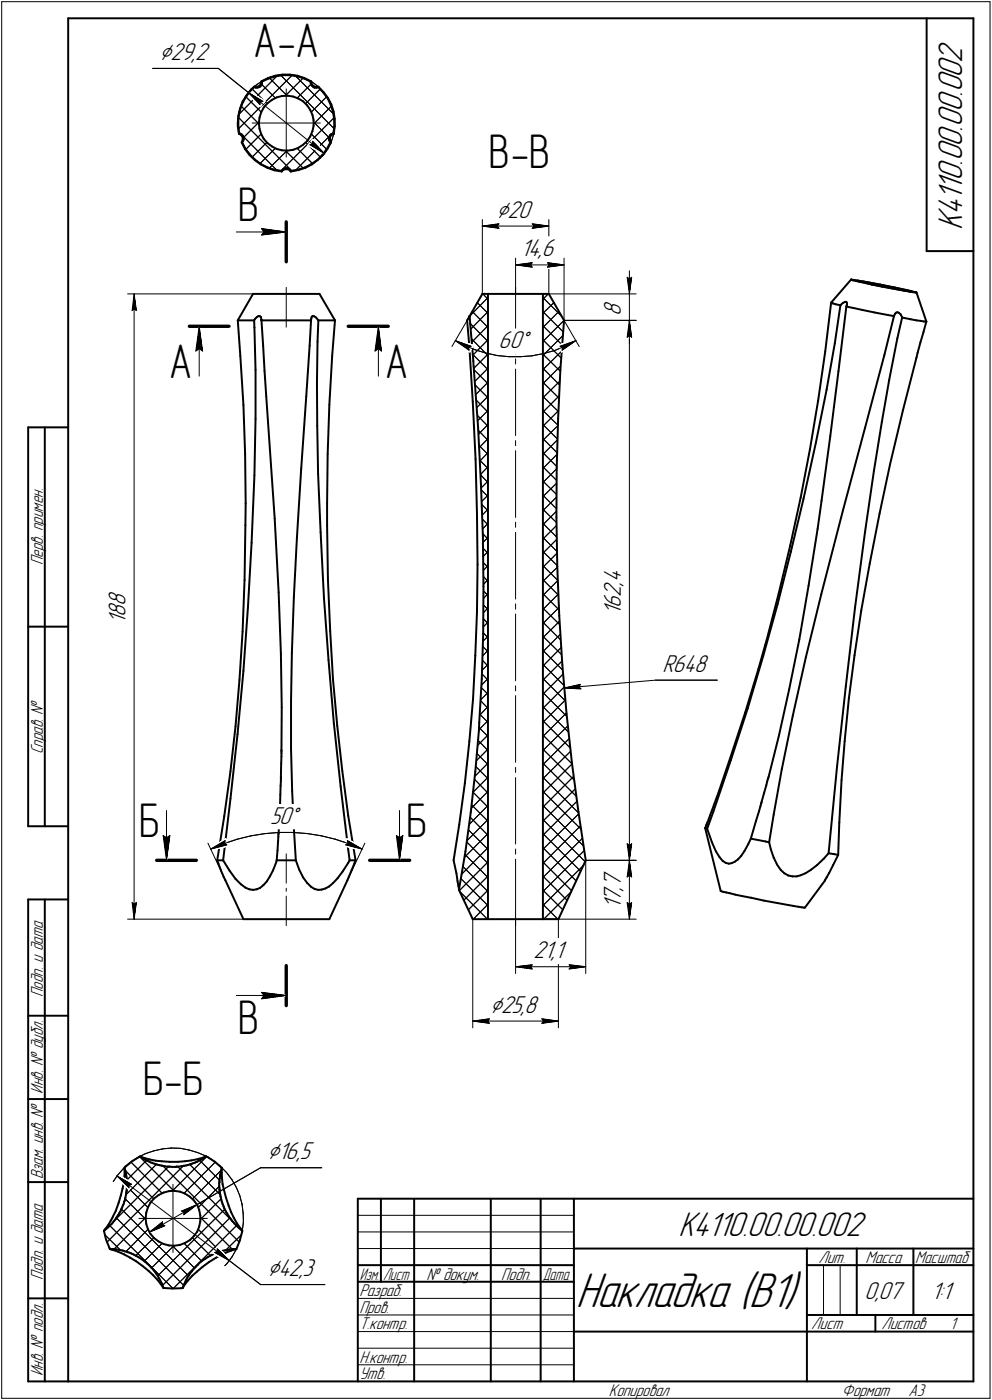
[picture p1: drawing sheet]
<svg xmlns="http://www.w3.org/2000/svg" width="298mm" height="421mm" viewBox="0 0 298 421" stroke-linecap="round" stroke-linejoin="round" font-family="sans-serif">
<defs><g id="words">
<text font-size="15.5" x="173" y="393.2">Накладка (В1)</text>
<g font-size="14.6">
<text x="76.1" y="17.2">А-А</text>
<text x="146.8" y="50.4">В-В</text>
<text x="71.5" y="66.6">В</text>
<text x="50.7" y="113.5">А</text>
<text x="115.7" y="113.5">А</text>
<text x="41.7" y="251.7">Б</text>
<text x="122.1" y="251.7">Б</text>
<text x="71.5" y="311">В</text>
<text x="42.9" y="329.4">Б-Б</text>
</g>
<g font-size="10.9">
<text x="289.1" y="69.1" transform="rotate(-90 289.1 69.1)">K4110.00.00.002</text>
<text x="203.9" y="371.6">K4110.00.00.002</text>
</g>
<g font-size="7.8">
<text x="47.9" y="18">⌀29,2</text>
<text x="149.2" y="65.4">⌀20</text>
<text x="156.6" y="77.1">14,6</text>
<text x="186.6" y="94.9" transform="rotate(-90 186.6 94.9)">8</text>
<text x="149.8" y="104.7">60</text>
<text x="156.3" y="104.7">°</text>
<text x="186.6" y="179.4" transform="rotate(-90 186.6 179.4)">2</text>
<text x="186.6" y="176.2" transform="rotate(-90 186.6 176.2)">,</text>
<text x="186.6" y="175.2" transform="rotate(-90 186.6 175.2)">4</text>
<text x="37.7" y="185.4" transform="rotate(-90 37.7 185.4)">8</text>
<text x="37.7" y="182.3" transform="rotate(-90 37.7 182.3)">8</text>
<text x="186.6" y="184.8" transform="rotate(-90 186.6 184.8)">1</text>
<text x="186.6" y="182.7" transform="rotate(-90 186.6 182.7)">6</text>
<text x="37.7" y="187.6" transform="rotate(-90 37.7 187.6)">1</text>
<text x="199.1" y="202">R648</text>
<text x="81.2" y="247.7">50°</text>
<text x="186.6" y="268" transform="rotate(-90 186.6 268)">,</text>
<text x="186.6" y="266.9" transform="rotate(-90 186.6 266.9)">7</text>
<text x="186.6" y="273.3" transform="rotate(-90 186.6 273.3)">1</text>
<text x="186.6" y="271.1" transform="rotate(-90 186.6 271.1)">7</text>
<text x="160.4" y="288.2">21,1</text>
<text x="147.3" y="304.5">⌀25,8</text>
<text x="80.3" y="348.6">⌀16,5</text>
<text x="80.3" y="383.7">⌀42,3</text>
<text x="259.8" y="390.6">0,07</text>
<text x="279.9" y="390.6">1:1</text>
</g>
<g font-size="5.4">
<text x="12.8" y="170" transform="rotate(-90 12.8 170)">Перв. примен.</text>
<text x="12.8" y="226.9" transform="rotate(-90 12.8 226.9)">Справ. №</text>
<text x="12.8" y="299.8" transform="rotate(-90 12.8 299.8)">Подп. и дата</text>
<text x="12.8" y="328.9" transform="rotate(-90 12.8 328.9)">Инв. № дубл.</text>
<text x="12.8" y="354.7" transform="rotate(-90 12.8 354.7)">Взам. инв. №</text>
<text x="246" y="379.8">Лит.</text>
<text x="260.1" y="379.8">Масса</text>
<text x="275" y="379.8">Масштаб</text>
<text x="12.8" y="384.8" transform="rotate(-90 12.8 384.8)">Подп. и дата</text>
<text x="108" y="389.8">Разраб.</text>
<text x="128.1" y="384.8">№ докум.</text>
<text x="150.6" y="384.8">Подп.</text>
<text x="108" y="394.8">Пров.</text>
<text x="108" y="399.8">Т.контр.</text>
<text x="243.8" y="399.8">Лист</text>
<text x="264.9" y="399.8">Листов</text>
<text x="285.4" y="399.8">1</text>
<text x="12.8" y="413.9" transform="rotate(-90 12.8 413.9)">Инв. № подл.</text>
<text x="108" y="409.8">Н.контр.</text>
<text x="108" y="414.8">Утв.</text>
<text x="183" y="419.8">Копировал</text>
<text x="253" y="419.8">Формат</text>
<text x="273" y="419.8">A3</text>
</g>
<g font-size="5.3">
<text x="108.1" y="384.8">Изм.</text>
<text x="115.1" y="384.8">Лист</text>
<text x="163.1" y="384.8">Дата</text>
</g>
</g></defs>
<g fill="none" stroke="#000" stroke-width=".59">
<path d="M20.5 5.5v410zM20.5 5.5h272zM278.5 5.5v70zM292.5 5.5v410zM71.5 38l.3 2.2zM71.5 37v1zM71.6 38l.3 2.1zM71.6 35.7v2.3zM71.6 34.8l-.1 2.2zM72 33.6l-.4 2.1zM72.1 32.7l-.5 2.1zM72.6 31.5l-.6 2.1z"/>
<path d="M72.9 30.6l-.8 2.1zM73.7 29.5l-1.1 2zM74.1 28.7l-1.2 1.9zM74.9 27.7l-1.2 1.8zM75.4 26.9l-1.3 1.8zM75.4 26.9l1-.8zM76.5 26.1h.1M76.4 26.1l.2 .1zM76.5 26.2h.1M76.5 26.2l-1.6 1.5zM76.5 26.2l.3 .1zM76.6 26.2h.4z"/>
<path d="M76.8 26.3h.2zM77 26.3h.2zM77 26.2l.6-.2zM77.2 26.3h.2zM77.4 26.3l.3-.1zM77.6 26l.6-.4zM77.7 26.2h.3zM77.8 37l.2 1.7zM78 26.2l.2-.2zM78 35.4l-.2 1.6zM78 38.7l.5 1.6zM78.4 25.7l-.2 .3z"/>
<path d="M78.5 33.8l-.5 1.6zM78.6 25.5l-.2 .2zM78.6 24.5v.5zM78.6 25l-.4 .6zM78.6 24.5h.1M78.6 24.5l2-1zM78.7 24.6v.3zM78.7 25.1v.2zM78.7 25.3l-.1 .2zM78.7 24.6l2-1zM78.7 24.9v.2zM79.2 32.3l-.7 1.5z"/>
<path d="M80.3 31.1l-1.1 1.2zM80.3 31.1l1.4-1zM80.6 23.5l2.1-.7zM80.7 23.6l2.1-.7zM81.7 30.1l1.4-.8zM82.7 22.8l2.2-.4zM82.8 22.9l2.2-.3zM83.1 29.3l1.7-.4zM84.8 28.9l1.6-.1zM84.9 22.4h2.2zM85 22.6h2.2zM86.4 28.8l1.7 .2z"/>
<path d="M87.1 22.4l2.2 .4zM87.2 22.6l2.1 .3zM88.1 29l1.6 .6zM89.3 22.9l2.1 .7zM89.3 22.8l2.1 .7zM89.7 29.6l1.4 .9zM91.1 30.5l1.2 1.2zM91.4 23.6l2 1zM91.4 23.5l2.1 1zM92.3 31.7l.9 1.3zM93.2 33l.7 1.5zM93.4 25.1l.2 .4z"/>
<path d="M93.4 24.9v.2zM93.4 24.7v.2zM93.4 24.6v.1zM93.4 24.6h.1M93.5 24.7l.1 .5zM93.5 24.5v.2zM93.6 25.5v.2zM93.6 25.7l.3 .2zM93.6 25.2l.4 .5zM93.9 25.9l.2 .2zM93.9 34.5l.3 1.7zM93.9 39.5l-.7 1.6z"/>
<path d="M94 25.7l.6 .4zM94.1 26.1l.2 .1zM94.2 36.2v1.6zM94.2 37.8l-.3 1.7zM94.3 26.2l.2 .1zM94.5 26.3h.2zM94.6 26.1l.6 .1zM94.7 26.3h.2zM94.9 26.3h.2zM95.1 26.3h.1zM95.2 26.3l.4-.1zM95.2 26.2l.5-.1z"/>
<path d="M95.6 26.2l1.5 1.6zM95.7 26.1h.1M95.7 26.1l1.5 1.6zM97.1 27.8l1.4 1.7zM97.2 27.7l1.4 1.8zM98.5 29.5l.9 2.1zM98.6 29.5l1 1.9zM99.4 31.6l.7 2zM99.6 31.4l.6 2.1zM100.1 33.6l.3 2.2zM100.2 33.5l.4 2.2zM100.4 35.8l.1 2.2z"/>
<path d="M100.5 38l-.3 2.1zM100.6 35.7v2.2zM100.6 37.9l-.3 2.2zM71.8 40.2l.5 .3zM71.8 40.2h.1M71.9 40.1l.3 .2zM72.2 40.3l.4 .1zM72.3 40.5l.4 .4zM72.6 40.4l.1 .2zM72.6 42.8l1.1 2.1zM72.7 40.6l.3 .2zM72.7 42.8l1 1.9z"/>
<path d="M72.7 42.8h.1M72.7 40.9l.3 .7zM72.7 42.7l-.1 .1zM72.9 42.6l-.2 .2zM72.9 42.2l-.2 .5zM73 40.8l.1 .3zM73 41.6l-.1 .6zM73.1 41.1l.1 .2zM73.1 42.3l-.2 .3zM73.2 41.3v.3zM73.2 42v.2zM73.2 42.2l-.1 .1z"/>
<path d="M73.2 41.6v.2zM73.2 41.8v.2zM73.7 44.9l1.3 1.8zM73.7 44.7l1.4 1.8zM75 46.7l1.6 1.5zM75.1 46.5l1.5 1.5zM76.6 48l1.8 1.4zM76.6 48.2l1.8 1.2zM78.4 49.4l2 1zM78.4 49.4l1.9 1.1zM78.5 40.3l.7 1.4zM79.2 41.7l1.1 1.3z"/>
<path d="M80.3 43l1.4 1zM80.3 50.5l2.2 .7zM80.4 50.4l2.1 .7zM81.7 44l1.4 .8zM82.5 51.1l2.2 .3zM82.5 51.2l2.2 .4zM83.1 44.8l1.7 .4zM84.7 51.4l.2-.3zM84.7 51.6l.4-.5zM84.7 51.4h.1M84.7 51.5h.1M84.8 45.2l1.6 .1z"/>
<path d="M85.1 50.9l-.2 .2zM85.1 50.9l.2-.1zM85.1 51.1l.6-.2zM85.3 50.8l.3-.2zM85.6 50.6h.2zM85.7 50.9h.7zM85.8 50.6l.3-.1zM86.1 50.5l.2 .1zM86.3 50.6h.1zM86.4 50.9l.6 .2zM86.4 50.6l.2 .1zM86.4 45.3l1.7-.3z"/>
<path d="M86.6 50.7l.2 .1zM86.8 50.8l.2 .2zM87 51.1l.3 .3zM87 51l.2 .1zM87.2 51.1l.2 .3zM87.3 51.4l.1 .2zM87.4 51.4l2.1-.3zM87.4 51.4h.1M87.4 51.5h.1M87.5 51.6h.1M87.5 51.6l2.2-.5zM88.1 45l1.6-.6z"/>
<path d="M89.5 51.1l2.1-.7zM89.7 44.4l1.4-.9zM89.7 51.1l2.1-.6zM91.1 43.5l1.2-1.1zM91.6 50.4l2-1zM91.8 50.5l1.9-1.1zM93.2 41.1l-.9 1.3zM93.6 49.4l1.8-1.3zM93.7 49.4l1.8-1.3zM95.5 48.1l1.6-1.5zM96.9 46.5l-1.5 1.6zM98.3 44.7l-1.4 1.8z"/>
<path d="M98.4 44.8l-1.3 1.8zM98.9 42.2l.2 .2zM98.9 41.8v.4zM98.9 41.6v.2zM98.9 41.4v.2zM99 41.1l-.1 .3zM99.1 42.4v.2zM99.1 41l-.1 .1zM99.1 42.6l.2 .2zM99.1 40.7v.3zM99.1 40.7l.2-.1zM99.1 41.7l.1 .7z"/>
<path d="M99.2 42.4l.3 .4zM99.2 41.1l-.1 .6zM99.3 40.6l.2-.2zM99.3 42.8l-1 1.9zM99.3 42.8h.2zM99.5 40.4l.2-.1zM99.5 42.8l-1.1 2zM99.7 40.6l-.5 .5zM99.7 40.6l.4-.3zM99.7 40.3l.4-.1zM100.1 40.2h.1M100.1 40.3l.2-.1z"/>
<path d="M100.2 40.1l.1 .1zM100.3 40.1h.1M278.5 75.5h14zM71.5 96.4h4.9zM71.5 96.4l.7 10.6zM76 88.4l-4.5 8zM76 88.4h20zM76.4 96.4l.1 2.1zM76.5 98.5l.3 12.8zM76.7 95.8l.5-.5zM76.7 95.8l-.3 .6zM77.2 95.3l.4-.2z"/>
<path d="M77.6 95.1h.5zM78.1 95.1l.3 .2zM78.4 95.3l.2 .8zM78.6 96.4h.1M78.6 96.3h.1M78.6 96.2h.1M78.6 96.4l.5 7.6zM78.6 96.4h14.9zM93.5 96.4l-.5 7.6zM93.5 96.1h.1M93.5 96.2h.1M93.5 96.3h.1"/>
<path d="M93.6 95.8l-.1 .3zM93.6 95.3v.5zM93.9 95.1h.4zM93.9 95.1l-.3 .2zM94.3 95.1l.7 .4zM95 95.5l.7 .9zM95.7 96.4l-.3 6.4zM95.7 96.4h5zM96 88.4l4.7 8zM100.7 96.4l-.9 10.6zM140.4 96.4l.7 7.9zM140.7 95.8l-.3 .6z"/>
<path d="M141 95.3l-.3 .5zM141.1 95.1h.1M141.1 95.1l-.1 .2zM141.1 95.1l.2 2.4zM141.3 97.5l.5 6zM144.9 88.4l-3.8 6.7zM144.9 88.4h1.7zM146.6 88.4v188zM146.6 88.4h16.6zM163.2 88.4h1.7zM163.2 88.4v188zM164.9 88.4l4.6 8z"/>
<path d="M169.5 96.4l-1.1 14.8zM249.8 91l-1.8 14.7zM249.8 91l.1 .1zM249.9 91.1l.5 .2zM250.4 91.3l.8 .2zM251.2 91.5l1.2 .3zM252.4 91.8h.2zM252.6 91.8l-1.7 11.5zM252.6 91.7l.7-.6zM252.6 91.7h.1M253.3 91.1l.5-.3zM253.8 90.8h.5z"/>
<path d="M254.3 90.8l.2 .2zM254.3 92.2l-2.3 19.5zM254.3 92.2l2.2 .4zM254.4 91.9l-.1 .3zM254.5 91.7l-.1 .2zM254.5 91.5v.2zM254.5 91v.5zM255.8 84.1l-6 6.9zM255.9 84.1h.1M255.8 84.1l.1 .1zM255.9 84.1l.3 .1zM255.9 84.2l.5 .1z"/>
<path d="M256.2 84.2h.7zM256.4 84.3l.8 .2zM256.5 92.6l2.7 .6zM256.9 84.2l1.1 .2zM257.2 84.5l1.2 .3zM257.6 84.4h.1M257.6 84.4l.5 .1zM257.6 84.5l.5 .2zM258 84.4l1.6 .3zM258.1 84.5l.9 .2zM258.1 84.7l.9 .1zM258.4 84.8l1.5 .3z"/>
<path d="M259 84.7l1.3 .1zM259 84.8l1.2 .3zM259.2 93.2l3.6 .8zM259.6 84.7l5 .9zM259.9 85.1l2.1 .5zM260.2 85.1l1.7 .4zM260.3 84.8l4.5 .9zM261.9 85.5l2.3 .4zM262 85.6l3 .6zM262.8 94l5.8 1.1zM264.2 85.9l3.8 .8zM264.6 85.6l1.2 .3z"/>
<path d="M264.8 85.7l2.3 .5zM265 86.2l6.6 1.2zM265.8 85.9l3 .5zM267.1 86.2l2.3 .4zM268 86.7l2.6 .5zM268.6 95.1l-2.8 11.7zM268.8 86.4l2.2 .6zM268.9 94.5l-.3 .6zM269.2 94.1l.5-.2zM269.2 94.1l-.3 .4zM269.4 86.6l1.6 .4zM269.7 93.9l.4 .2z"/>
<path d="M270.1 94.1l.6 .5zM270.6 87.2l1.4 .3zM270.7 94.6l.4 .9zM271 87l1.6 .3zM271 87l1.2 .2zM271.1 95.5l-1.4 6.3zM271.1 95.5l2.5 .5zM271.6 87.4l1.7 .3zM272 87.5h1zM272.2 87.2l.8 .3zM272.6 87.3l1.3 .2zM273 87.5l.6 .1z"/>
<path d="M273 87.5h.6zM273.3 87.7l1.1 .2zM273.6 87.6h.1zM273.6 87.5l.1 .1zM273.6 96l1.8 .4zM273.9 87.5l.8 .3zM274.4 87.9l.7 .1zM274.7 87.8l.6 .1zM275.1 88h.3zM275.3 87.9l.1 .1zM275.4 96.4l1.4 .1zM275.4 88l3 8.7z"/>
<path d="M276.8 96.5l.8 .2zM277.5 99.8l-.9 3.2zM277.6 96.7h.6zM278.2 96.7h.2zM278.4 96.7l-.9 3.1zM72.2 107l1 14.8zM76.8 111.3v14.7zM79.1 104l.4 7.6zM79.5 111.6l.5 7.6zM80 119.2l2.5 36.8zM92 119.2l-1.5 21.9zM92.5 111.6l-.5 7.6z"/>
<path d="M93 104l-.5 7.6zM95.2 115.4l.1 12.7zM95.4 102.8l-.2 12.6zM99.8 107l-.8 14.8zM141.1 104.3l1 16.4zM141.8 103.5l.3 3zM142.1 106.5l.1 2zM142.2 108.5l.1 1.6zM142.3 110.1l1.4 18.5zM168.4 111.2l-.7 14.7zM248 105.7l-2.1 14.7zM248.4 117.2l-3.2 15.9z"/>
<path d="M250.9 103.3l-2.5 13.9zM252 111.7l-2.5 19.4zM265.8 106.8l-5.9 22zM267.2 114.3l-2.2 12.6zM269.7 101.8l-2.5 12.5zM275.4 107.5l-4 15.9zM275.8 106.1l-.4 1.4zM276.6 103l-.8 3.1zM8.5 128.5v120zM8.5 128.5h12zM13.5 128.5v120zM73.2 121.8l.5 14.8z"/>
<path d="M73.7 136.6l.1 14.8zM76.8 126l-.3 17zM95.3 128.1l.3 14.4zM98.5 136.6l-.2 14.8zM99 121.8l-.5 14.8zM142.1 120.7l.8 17.4zM142.9 138.1l.4 16.4zM143.7 128.6l.8 16.9zM167.7 125.9l-.4 14.8zM243.4 135l-2.8 14.6zM245.2 133.1l-3.7 16.9zM245.9 120.4l-2.5 14.6z"/>
<path d="M249.5 131.1l-2.6 19.5zM259.9 128.8l-6.6 24.7zM265 126.9l-2.4 14.7zM267.5 139.7l-3.2 14.7zM271.4 123.4l-3.9 16.3zM73.7 158l-.2 16.5zM73.8 151.4l-.1 6.6zM76.5 143l-.9 20.2zM82.5 156l1.2 22.1zM90.5 141.1l-1.3 20.4zM95.6 142.5l.8 17.6zM98.3 151.4v6.6z"/>
<path d="M98.3 158l.3 16.4zM143.3 154.5l.2 15.3zM144.5 145.5l.6 15.9zM167.2 155.5l.3 14.8zM167.3 140.7l-.1 14.8zM240.6 149.6l-3.1 14.4zM241.5 150l-3.8 15.9zM245.7 159.1l-2.7 17zM246.9 150.6l-1.2 8.5zM253.3 153.5l-6.5 25.2zM262.6 141.6l-2.7 18.6zM264.3 154.4l-2.9 15.1z"/>
<path d="M73.5 174.5l-.6 15.5zM75.6 163.2l-1.1 19.5zM83.7 178.1l.7 18.4zM88.3 179.7l-.6 16.6zM89.2 161.5l-.9 18.2zM96.4 160.1l1 19.9zM98.6 174.4l.6 15.4zM143.5 169.8l-.2 14.3zM145.1 161.4l.2 15zM145.3 176.4l-.1 14.2zM167.5 170.3l.6 14.9zM234 178.5l-3.6 14z"/>
<path d="M237.5 164l-3.5 14.5zM237.7 165.9l-4 15.8zM243 176.1l-2.8 16.3zM246.8 178.7l-4.7 19.1zM259.9 160.2l-2.9 22.4zM261.4 169.5l-2.6 14.1zM8.5 188.5h12zM72.9 190l-.9 14.5zM74.5 182.7l-1.3 19.1zM84.4 196.5l.3 16.3zM87.7 196.3l-.2 14.6zM97.4 180l1.3 18.5z"/>
<path d="M98.7 198.5l1.6 19zM99.2 189.8l.9 14.6zM142.8 197.1l-.6 13.1zM143.3 184.1l-.5 13zM145.2 190.6l-.4 13.6zM168.1 185.2l.9 14.8zM169 200l1.3 14.7zM229.4 197.3l-4.7 15.7zM230 194l-2.1 7.2zM230.4 192.5l-.4 1.5zM233.7 181.7l-4.3 15.6zM240.2 192.4l-3 14.9z"/>
<path d="M242.1 197.8l-3.8 17.4zM256.8 197.1l-1.7 13zM257 182.6l-2.8 23.9zM258.8 183.6l-2 13.5zM70.8 218.4l-1.5 13.6zM72 204.5l-1.2 13.9zM73.2 201.8l-1.8 19.1zM84.7 212.8l-.1 12.8zM87.5 210.9v14.4zM100.1 204.4l1.2 13.9zM100.3 217.5l2.1 19zM101.3 218.3l1.6 13.6z"/>
<path d="M142.2 210.2l-1.1 12.7zM143.9 219.5l-1.1 12.6zM144 217.3l-.1 2.2zM144.8 204.2l-.8 13.1zM170.3 214.7l1.6 14.7zM223.9 214.3l-4.3 13.1zM224.7 213l-5.1 15.6zM227.9 201.2l-4 13.1zM237.2 207.3l-3.1 13.8zM238.3 215.2l-3.4 16.1zM254.2 206.5l-2.7 24zM255.1 210.1l-1.3 12.8z"/>
<path d="M69.3 232l-1.9 13.4zM71.4 220.9l-2.1 19.3zM84.2 239v3.1zM84.3 236.3l-.1 2.7zM84.4 233.6v.2zM84.4 233.8v.1zM84.4 233.9v.4zM84.4 234.3v.6zM84.4 234.9l-.1 1.4zM84.5 229.5l-.1 4.1zM84.6 225.6v.1zM84.6 225.7v.3z"/>
<path d="M84.6 226v.5zM84.6 226.5v1zM84.6 227.5l-.1 2zM87.5 225.3l.3 12.6zM87.8 237.9l.6 12.5zM102.4 236.5l2.2 19zM102.9 231.9l1.7 13.5zM139.7 235.5l-1.7 12.5zM141.1 222.9l-1.4 12.6zM142.8 232.1l-1.3 12.2zM171.9 229.4l1.9 14.7zM216.1 237.9l-1.4 3.7z"/>
<path d="M219.6 228.6l-5.2 15.5zM219.6 227.4l-3.5 10.5zM229.6 238.5l-.7 2.7zM230.3 236.1l-.7 2.4zM230.5 235l-.2 1.1zM230.7 234.4l-.2 .6zM230.8 234.1l-.1 .3zM230.9 234h.1M231 233.7l-.1 .3zM234.1 221.1l-3.1 12.6zM234.9 231.3l-2.4 13.7zM251.5 230.5l-2.5 26.1z"/>
<path d="M252.9 234.6l-.7 12.8zM253.8 222.9l-.9 11.7zM8.5 248.5h12zM65.3 258.7l.3 1zM65.3 258.7h1.8zM65.6 259.7l.8 2zM67.1 258.7l1.9 3.2zM67.4 245.4l-2.1 13.3zM69.3 240.2l-2.2 18.5zM83 259.4l-1 2.4zM83.1 258.7l-.1 .7zM83.1 258.7h5.8z"/>
<path d="M83.4 255.8l-.3 2.9zM83.6 253l-.2 2.8zM83.7 251v.6zM83.7 251.6l-.1 1.4zM83.7 250.4v.2zM83.7 250.6v.4zM83.9 247.4l-.2 3zM84 244.7l-.1 2.7zM84.1 242.6v.6zM84.1 243.2l-.1 1.5zM84.2 242.1v.1zM84.2 242.2l-.1 .4z"/>
<path d="M88.4 250.4l.5 8.3zM88.9 258.7l1 2.8zM104.6 259.5l-1.6 2.6zM104.6 245.4l2.2 13.3zM104.6 255.5l.5 3.2zM105.1 258.7l-.5 .8zM105.1 258.7h1.7zM106.5 259.7l-.8 2zM106.8 258.7l-.3 1zM136.3 258.7l.9 3.9zM138 248l-1.7 10.7zM139.9 256.1l-2 11.5z"/>
<path d="M141.5 244.3l-1.6 11.8zM173.8 244.1l2.2 14.6zM176 258.7l-8.2 17.7zM211.9 249.1l.3 .1zM211.9 249.1l4.7 18.9zM212 248.8l-.1 .3zM212.2 249.2l.3 .1zM212.2 248.5l-.2 .3zM212.3 248.2l-.1 .3zM212.4 247.8h.1M212.3 247.9v.2zM212.3 248.1v.1z"/>
<path d="M212.4 247.7h.1M212.5 249.3l1.5 4zM212.5 247.5v.1zM212.5 247.6h.1M212.7 247.1l-.2 .4zM212.9 246.5l-.2 .6zM213.4 245.3l-.5 1.2zM214 253.3l1.1 2.7zM214.4 244.1l-1.9 5.2zM214.7 241.6l-1.3 3.7zM215.1 256l1.1 1.8zM216.2 257.8l1 1.1z"/>
<path d="M217.2 258.9l.9 .6zM218.1 259.5l.9 .3zM219 259.8l.9-.2zM219.9 259.6l.9-.4zM220.8 259.2l.9-.7zM222.8 257.4l-1.1 1.1zM223.8 255.9l-1 1.5zM224.9 253.8l-1.1 2.1zM225.6 252.2l-.7 1.6zM225.6 252.2l4.4 .9zM227.2 247l-1.6 5.2zM228.1 244l-.9 3z"/>
<path d="M228.5 242.5l-.4 1.5zM228.7 241.8l-.2 .7zM228.9 241.2v.2zM228.9 241.4l-.2 .4zM230 253.1l1.1 .2zM231.1 253.3l.5 2.1zM231.6 255.4l.9 2.5zM232.5 245l-1.4 8.3zM232.5 257.9l1 2.1zM249 256.6l-1.5 1.7zM249 256.6l1.7 .3zM250.7 256.9l1.2 .2z"/>
<path d="M251.9 257.1l-1.5 3.1zM252.2 247.4l-.3 9.7zM8.5 270.5v145zM8.5 270.5h12zM13.5 270.5v145zM66.4 261.7l.8 2zM67.2 263.7l.5 1.1zM67.7 264.8l5.5 11.6zM69 261.9l1.8 2.4zM70.8 264.3l1.6 1.6zM72.4 265.9l1.3 1.1zM73.2 276.4h25.8z"/>
<path d="M73.7 267l1.2 .5zM74.9 267.5l1.1 .1zM76 267.6l1.1-.1zM77.1 267.5l1-.5zM78.1 267l1.1-.8zM80.2 265.1l-1 1.1zM81.1 263.6l-.9 1.5zM82 261.8l-.9 1.8zM89.9 261.5l1.2 2.4zM91.1 263.9l1.2 1.6zM92.3 265.5l1.2 1.2zM93.5 266.7l1.1 .7z"/>
<path d="M94.6 267.4l1.1 .2zM95.7 267.6l1-.1zM96.7 267.5l1.1-.3zM97.8 267.2l1.1-.6zM98.9 266.6l1.2-1zM101.4 264.2l-1.3 1.4zM103 262.1l-1.6 2.1zM104.4 264.8l-5.4 11.6zM104.8 263.7l-.4 1.1zM105.7 261.7l-.9 2zM137.2 262.6l.3 2.4zM137.5 265l.3 1.4z"/>
<path d="M137.8 266.4l.1 .9zM137.9 267.6l4.2 8.8zM137.9 267.3v.3zM142.1 276.4h4.5zM146.6 276.4h16.6zM163.2 276.4h4.6zM216.6 268l.2 .1zM216.8 268.1l.5 .1zM217.3 268.2l.9 .2zM218.2 268.4l1.2 .2zM219.4 268.6l1.6 .5zM221 269.1l2 .4z"/>
<path d="M223 269.5l2.7 .5zM225.7 270l3.8 .8zM229.5 270.8l8.9 1.7zM233.5 260l1.1 1.6zM234.6 261.6l1.1 1zM235.7 262.6l1.2 .7zM236.9 263.3l1.3 .3zM238.2 263.6h1.2zM238.4 272.5l1.5 .2zM239.4 263.6l1.2-.4zM239.9 272.7l1.1 .2zM240.6 263.2l1.5-.6z"/>
<path d="M241 272.9l.6 .1zM241.6 273h.3zM242.1 262.6l1.6-1zM243.7 261.6l1.8-1.4zM245.5 260.2l2-1.9zM247.9 264.8h.1M247.9 264.8l-6 8.2zM248.4 263.9l-.5 .9zM249.2 262.6l-.8 1.3zM250.4 260.2l-1.2 2.4zM8.5 305.5h12zM8.5 330.5h12z"/>
<path d="M8.5 355.5h12zM36.3 359.5l-.7 2.3zM36.8 357.5l-.5 2zM37.3 355.5l-.5 2zM37.4 351.2l.1 .4zM37.4 351.2v.6zM37.4 351.8v1.9zM37.4 353.7l-.1 1.8zM37.5 351.6l.2 .5zM37.7 350.9l2.1-1.7zM37.7 350.9l-.3 .3zM37.7 352.1l.1 .6z"/>
<path d="M37.8 352.7v.3zM37.8 353l.1 .3zM37.8 359.4l-.1 .8zM37.9 353.3v.4zM37.9 353.7l.1 .3zM37.9 358.7l-.1 .7zM38 354v.2zM38 354.2l.1 .6zM38 358.2v.2zM38 358.4l-.1 .3zM38.1 354.8v1zM38.1 355.8l.1 .1z"/>
<path d="M38.1 356.8v.8zM38.1 357.6v.5zM38.1 358.1l-.1 .1zM38.2 355.9v.2zM38.2 356.1v.2zM38.2 356.3l-.1 .5zM39.8 349.2l2.3-1.4zM42.1 347.8l.1 .1zM42.1 347.8l1.4 .5zM42.2 347.9l.4 .2zM42.6 348.1l.3 .2zM42.9 348.3l.4 .3z"/>
<path d="M43.3 348.6l.4 .2zM43.5 348.3l1.6 .4zM43.7 348.8l.3 .2zM44 349l.4 .2zM44.4 349.2l.4 .1zM44.8 349.3l.4 .3zM45.1 348.7l1.7 .4zM45.2 349.6l.4 .1zM45.6 349.7l.4 .1zM46 349.8l.5 .2zM46.5 350l.3 .1zM46.8 350.1l.4 .2z"/>
<path d="M46.8 349.1l1.8 .1zM47.2 350.3l.5 .1zM47.7 359.4l1.5-.8zM47.7 350.4h.3zM48 350.4l.4 .1zM48.4 350.5l.3 .1zM48.6 349.2l2.4 .2zM48.7 350.6h.2zM48.9 350.6l.7 .2zM49.2 358.6l1.6-.4zM49.6 350.8l.7 .1zM50.3 350.9h.4z"/>
<path d="M50.7 350.9h.2zM50.8 358.2l1.6-.1zM50.9 350.9h.2zM51 349.4h2.4zM51.1 350.9h.6zM51.7 350.9h.8zM52.4 358.1l1.7 .3zM52.5 350.9h.3zM52.8 350.9h.2zM53 350.9h.2zM53.2 350.9h.3zM53.4 349.4l2.1-.2z"/>
<path d="M53.5 350.9l.9-.1zM54.1 358.4l1.5 .6zM54.4 350.8l.5-.1zM54.9 350.7l.2-.1zM55.1 350.6h.3zM55.4 350.6l.5-.1zM55.5 349.2l2-.2zM55.6 359l1.5 .9zM55.9 350.5l.3-.1zM56.2 350.4h.4zM56.6 350.4l.5-.2zM57.1 359.9l1.2 1.1z"/>
<path d="M57.1 350.2l.3-.1zM57.4 350.1l.4-.2zM57.5 349l2-.4zM57.8 349.9l.5-.1zM58.3 349.8l.3-.1zM58.6 349.7l.4-.3zM59 349.4l.4-.1zM59.4 349.3l.4-.2zM59.5 348.6l1.8-.5zM59.8 349.1l.3-.2zM60.1 348.9l.4-.2zM60.5 348.7l.5-.2z"/>
<path d="M61 348.5l.3-.3zM61.3 348.2l.7-.4zM61.3 348.1l.7-.3zM62 347.8l.4 .2zM62.4 348l2.2 1.4zM64.6 349.4l2 1.8zM65.9 356.5l.1 .7zM65.9 355.8v.7zM66 358v.6zM66 357.8v.2zM66 357.6v.2zM66 357.2v.4z"/>
<path d="M66 355.6l-.1 .2zM66 355.4v.2zM66 355.1v.3zM66 358.6l.2 .7zM66 354.4v.7zM66.1 353.7l-.1 .7zM66.1 353.4v.3zM66.2 359.7l.1 .2zM66.2 359.3v.4zM66.2 353.2l-.1 .2zM66.3 359.9l.1 .3zM66.3 352.7l-.1 .5z"/>
<path d="M66.4 352.4l-.1 .3zM66.5 352l-.1 .4zM66.6 351.4l-.1 .6zM66.6 351.2v.2zM66.6 352.7l.1 1.7zM66.6 351.2v1.5zM66.7 354.4l.2 1.7zM66.9 356.1l.4 1.8zM67.3 357.9l.6 2.3zM31.2 370.2l.6 2.5zM31.4 370l.4-.3zM31.4 370l-.2 .2z"/>
<path d="M31.7 369.6l-.5 .6zM31.8 372.7l1.1 2.5zM31.8 369.7l.5-.5zM32.5 368.5l-.8 1.1zM32.7 368.9l-.4 .3zM32.9 375.2l.1 .5zM33 375.7h.8zM33 375.7l.7 .1zM33.1 368.5l.4-.4zM33.1 368.5l-.4 .4zM33.3 367.1l-.8 1.4zM33.7 366.4l-.4 .7z"/>
<path d="M33.7 375.8l1.8 .6zM33.8 375.7h.2zM33.9 367.7l-.4 .4zM34 365.8l-.3 .6zM34 375.7h.4zM34.2 367.3l-.3 .4zM34.4 375.7l.6 .1zM34.7 366.7l-.5 .6zM34.8 364.2l-.8 1.6zM34.9 366.4l-.2 .3zM35 375.8l.9 .1zM35.1 366.1l-.2 .3z"/>
<path d="M35.4 365.6l-.3 .5zM35.5 376.4l1.8 .9zM35.6 365.3l-.2 .3zM35.6 361.8l-.8 2.4zM35.8 364.9l-.2 .4zM35.9 375.9h.3zM36.1 364.5l-.3 .4zM36.2 375.9l.1 .1zM36.2 364.2l-.1 .3zM36.3 376l.5 .1zM36.4 363.7l-.2 .5zM36.6 363.4l-.2 .3z"/>
<path d="M36.7 363.1l-.1 .3zM36.8 376.1l.4 .1zM36.9 362.5l-.2 .6zM37.1 362.3l-.2 .2zM37.2 376.2l.3 .1zM37.3 361.8l-.2 .5zM37.3 361.4v.4zM37.3 377.3l1.7 .9zM37.5 361.1l-.2 .3zM37.5 376.3l.5 .1zM37.6 360.6l-.1 .5zM37.7 360.2v.1z"/>
<path d="M37.7 360.3l-.1 .3zM38 376.4l.4 .2zM38.4 376.6l.4 .1zM38.8 376.7l.4 .2zM39 378.2l1.9 1.1zM39.2 376.9l.3 .1zM39.5 377l.5 .2zM40 377.2l.3 .2zM40.3 377.4l.4 .2zM40.7 377.6l.7 .4zM40.9 379.3l1.9 1.4zM41.4 378l.4 .2z"/>
<path d="M41.8 378.2l.5 .3zM42.3 378.5l.5 .3zM42.8 378.8l.4 .3zM43.2 379.1l.4 .4zM43.6 379.5l.4 .3zM43.8 366.4l.1 1.6zM43.9 368l.5 1.7zM43.9 364.7l-.1 1.7zM44 379.8l.4 .4zM44.4 369.7l.8 1.4zM44.4 363.1l-.5 1.6zM45.2 371.1l1.1 1.3z"/>
<path d="M45.2 361.7l-.8 1.4zM46.3 372.4l1.4 1zM46.3 360.4l1.4-1zM46.3 360.4l-1.1 1.3zM47.7 373.4l1.5 .7zM49.2 374.1l1.6 .5zM50.8 374.6h1.6zM52.4 374.6l1.7-.2zM54.1 374.4l1.5-.6zM55.6 373.8l1.5-.8zM57.1 373l1.2-1.2zM58.3 361l1 1.4z"/>
<path d="M59.3 370.4l-1 1.4zM59.3 362.4l.6 1.5zM59.9 379.9l-.4 .4zM59.9 379.9l.4-.3zM59.9 368.9l-.6 1.5zM59.9 363.9l.3 1.7zM60.2 367.3l-.3 1.6zM60.2 365.6v1.7zM60.3 379.6l.4-.4zM60.7 379.2l.4-.3zM61.1 378.9l.5-.3zM61.6 378.6l.5-.3z"/>
<path d="M62.1 378.3l.4-.3zM62.5 378l.5-.2zM62.8 379.6l2.1-1.3zM63 377.8l.4-.3zM63.4 377.5l.4-.1zM63.8 377.4l.3-.2zM64.1 377.2l.4-.2zM64.5 377l.4-.1zM64.9 376.9l.5-.2zM64.9 378.3l1.5-.9zM65.4 376.7l.3-.1zM65.7 376.6l.4-.2z"/>
<path d="M66.1 376.4l.4-.1zM66.4 360.2l.1 .5zM66.4 377.4l1.6-.7zM66.5 360.7v.2zM66.5 376.3l.4-.1zM66.5 360.9l.1 .5zM66.6 361.4l.2 .4zM66.8 361.8l.1 .3zM66.9 376.2l.6-.1zM66.9 362.1l.2 .5zM67.1 362.6l.1 .4zM67.2 363l.2 .4z"/>
<path d="M67.4 363.4l.2 .4zM67.5 376.1l.3-.1zM67.6 363.8l.1 .3zM67.7 364.1l.3 .5zM67.8 376l.4-.1zM67.9 360.2l.8 2.3zM68 364.6l.2 .3zM68 376.7l1.5-.6zM68.2 375.9l.5-.1zM68.2 364.9l.2 .4zM68.4 365.3l.3 .4zM68.7 375.8h.3z"/>
<path d="M68.7 365.7l.1 .2zM68.7 362.5l.7 2zM68.8 365.9l.4 .5zM69 375.8h.6zM69.2 366.4l.3 .4zM69.4 364.5l.9 1.8zM69.5 366.8l.2 .3zM69.5 376.1l1.5-.4zM69.6 375.8l.2-.1zM69.7 367.1l.4 .4zM69.8 375.7h.4zM70.1 367.5l.3 .5z"/>
<path d="M70.2 375.7h.7zM70.3 366.3l1 1.7zM70.4 368l.5 .4zM70.9 375.7h.1zM70.9 368.4l.4 .4zM71.3 368.8l.4 .4zM71.3 368l1.1 1.6zM71.7 369.2l.5 .5zM72.1 373.1l-1.1 2.6zM72.2 369.7l.6 .5zM72.4 369.6l.4 .6zM72.7 370.6l-.6 2.5z"/>
<path d="M72.8 370.2l-.1 .4zM107.5 360.5h185zM107.5 360.5v55zM114.5 360.5v25zM124.5 360.5v55zM147.5 360.5v55zM162.5 360.5v55zM172.5 360.5v55zM172.5 375.5h120zM242.5 375.5v40zM257.5 375.5v20zM274.5 375.5v20z"/>
<path d="M8.5 390.5h12zM42.8 380.7l1.9 1.6zM44.4 380.2l.4 .3zM44.7 382.3l1.3 1.2zM44.8 380.5l.4 .4zM45.2 380.9l.4 .4zM45.6 381.3l.4 .5zM46 381.8l.3 .4zM46 383.5l1.2 1.2zM46.3 382.2l.4 .4zM46.7 382.6l.3 .5zM47 383.1l.4 .6z"/>
<path d="M47.2 384.7l1.1 1.4zM47.4 383.7l.4 .7zM47.8 384.4l.2 .4zM48 384.8l.3 .5zM48.3 385.3l.2 .5zM48.3 386.1l.8 1.2zM48.5 385.8l.3 .4zM48.8 386.2l.1 .4zM48.9 386.6l.1 .4zM49 387l.1 .3zM49.1 387.3l2.7 .2zM51.8 387.5l2.6-.1z"/>
<path d="M54.4 387.4l.5-.1zM55 386.9l-.1 .4zM55.2 386.5l-.2 .4zM55.3 386.7l-.4 .6zM55.5 386l-.3 .5zM55.6 385.7l-.1 .3zM55.8 385.2l-.2 .5zM56 384.9l-.2 .3zM56.1 384.6l-.1 .3zM56.4 384l-.3 .6zM56.4 385.2l-1.1 1.5zM56.7 383.6l-.3 .4z"/>
<path d="M57 383.2l-.3 .4zM57.3 382.7l-.3 .5zM57.3 382.7l.4-.3zM57.7 383.7l-1.3 1.5zM57.7 383.7l1.5-1.3zM58 381.8l-.3 .6zM58 381.8l.3-.3zM58.3 381.5l.5-.4zM59.1 380.7l-.3 .4zM59.1 380.7l.4-.4zM59.2 382.4l1.7-1.4zM60.9 381l1.9-1.4z"/>
<path d="M107.5 380.5h65zM107.5 385.5h65zM242.5 380.5h15zM242.5 395.5h50zM257.5 380.5h35zM263.1 395.5v5zM8.5 415.5h12zM20.5 415.5h272zM172.5 400.5h70zM242.5 400.5h50z"/>
</g>
<g fill="none" stroke="#000" stroke-width=".3">
<path d="M.5 .5v420zM.5 .5h297zM297.5 .5v420zM45.9 20.6h19.7zM65.6 20.6l9.1 7.3zM71.7 38.7l16-16zM71.7 35.4l16 16zM71.9 39.8l.5 .5zM72.5 31.9l5.3 5.4zM73.9 29.1l4.6 4.6zM74.1 28.6l-.6 .9zM74.7 27.9l4.3 2.6z"/>
<path d="M74.7 27.9l3.4 3.6zM74.7 27.9l22.8 18.2zM75.5 26.8l1.7-1.4zM75.5 26.8l-1.4 1.8zM75.8 26.8l4.4 4.4zM75.8 37h10.2zM77.2 25.4l1.9-1.2zM78.1 30.6l.9-.1zM78.1 30.6v.9zM78.6 25.3l4.1 4.2zM79.1 24.2l2-.9zM80.9 23.5l5.4 5.3z"/>
<path d="M81.1 23.3l2.1-.6zM83.2 22.9l-11.3 11.4zM83.2 22.7l2.2-.3zM84.4 22.7l16 16zM85.4 22.4l2.3 .1zM85.8 28.8l5.3-5.3zM86 37h10.3zM86 37v10.2zM86 26.8v10.2zM87.7 22.5l2.1 .4zM88.8 22.9l11.4 11.4zM89.3 29.5l4.2-4.2z"/>
<path d="M89.8 22.9l2.1 .8zM91.9 31.2l4.4-4.4zM91.9 23.7l2 1zM93.6 33.7l4.5-4.6zM93.9 24.7l1.8 1.4zM94.3 36.7l4.6 4.7zM99.6 31.9l-5.3 5.4zM73.1 41l10.1 10.2zM73.2 41.4l4.6-4.7zM73.9 44.9l4.6-4.6zM75.8 47.2l4.4-4.4zM78.1 49.2l4.6-4.6z"/>
<path d="M80.9 50.5l5.4-5.2zM84.4 51.4l16-16zM85.8 45.3l5.3 5.2zM89.3 44.6l4.6 4.6zM91.9 42.8l4.4 4.4zM93.1 43.5l4.4 2.6zM93.1 43.5l.8-.2zM93.6 40.3l4.5 4.6zM94 42.5l-.1 .8zM94 42.5l3.5 3.6zM97.5 46.2l-1.4 1.5zM98.6 44.4l-1.1 1.8z"/>
<path d="M99 41l-10.2 10.2zM99.7 42.3l-1.1 2.1zM99.7 40.3l.5-.5zM100.3 40.2l-.6 2.1zM71 69.8h15zM78.6 70.7l7.4-.9zM78.6 68.7l.7 1.1zM78.6 68.7l7.4 1.1zM79.3 69.8l-.7 .9zM144.9 66v22.4zM144.9 68l5-.7zM144.9 68l5 .7z"/>
<path d="M144.9 68h20zM149.4 68l.5 .7zM149.9 67.3l-.5 .7zM154.9 77.6v10.8zM154.9 79.7l5-.7zM154.9 79.7l5 .6zM154.9 79.7h14.6zM159.4 79.7l.5 .6zM159.9 68.7l5-.7zM159.9 67.3l.5 .7zM159.9 67.3l5 .7zM159.9 79l-.5 .7z"/>
<path d="M160.4 68l-.5 .7zM164.5 79l.5 .7zM164.5 79l5 .7zM164.9 66v22.4zM165 79.7l-.5 .6zM169.5 77.6v18.8zM38.4 88.4h37.6zM39.7 93.4l.6-.5zM40.3 88.4l.7 5zM40.3 92.9l.7 .5zM40.3 88.4l-.6 5zM40.3 88.4v188z"/>
<path d="M59.9 98.1l1 7.5zM59.9 98.1l-1.1 7.5zM59.9 98.1v15zM86 86.4v12zM113.7 98.1l.9 7.5zM113.7 98.1l-1 7.5zM113.7 98.1v15zM141.1 95.1l-5.3 9.1zM141.3 97.3l5.3 5.4zM141.9 93.6l4.7 4.9zM143.4 91l3.2 3.2zM145.1 88.4l1.5 1.6z"/>
<path d="M146.6 98l-4.8 4.9zM146.6 93.7l-5.1 5.3zM146.6 89.5l-5.5 5.6zM154.9 86.4v20zM163.2 98.5l4.8-4.9zM163.2 94.2l3.3-3.2zM163.2 90l1.6-1.6zM163.2 89.5l5.6 5.7zM163.2 93.7l6 6.1zM163.2 98l5.7 5.7zM164.5 80.3l5-.6zM164.9 88.4h26.3z"/>
<path d="M169.5 96.4h21.7zM169.5 96.4l4.6 7.8zM188.5 83.4l.6 .5zM188.5 83.4l.6 5zM189.1 96.4l.7 5zM189.1 96.4l-.6 5zM189.1 96.4v162.3zM189.1 96.4v7zM189.1 83.9l.7-.5zM189.1 81.4v7zM189.1 88.4v8zM189.8 83.4l-.7 5z"/>
<path d="M58.8 105.6l1.1-.8zM59.9 104.8l1 .8zM112.7 105.6l1-.8zM113.7 104.8l.9 .8zM136.8 102.4l2.6 1.4zM136.8 102.4l4.8 1.7zM136.8 102.4l4.2 2.9zM139.4 103.8l3.3 1.4zM140.8 104.5l.8-.4zM140.8 104.5l.2 .8zM141.7 101.9l4.9 5zM142.1 106.6l4.5 4.6z"/>
<path d="M142.4 110.7l4.2-4.2zM142.4 111.2l4.2 4.2zM142.7 114.7l3.9-4zM142.7 105.2l3.3 1zM142.7 115.7l3.9 3.9zM143 118.6l3.6-3.6zM146 106.2l3.4 .7zM146.6 102.2l-4.5 4.6zM149.4 106.9l3.5 .4zM152.9 107.3h3.5zM154.9 111v20zM154.9 107.9v1.6z"/>
<path d="M156.4 107.3l3.5-.3zM159.9 107l3.4-.7zM163.2 119.6l5-5zM163.2 115.4l5.3-5.3zM163.2 111.2l5.6-5.6zM163.2 106.9l6-6zM163.2 102.7l6.3-6.3zM163.2 102.2l5.5 5.5zM163.2 106.5l5.2 5.2zM163.2 110.7l4.9 5zM163.2 115l4.8 4.7zM163.2 119.2l4.6 4.6z"/>
<path d="M163.3 106.3l3.4-.9zM166.7 105.4l3.2-1.3zM168.3 104.1l.7 .4zM168.3 104.1l4.8-1.7zM168.9 105.3l4.2-2.9zM169 104.5l-.1 .8zM169.9 104.1l3.2-1.7zM188.5 101.4l.6-.5zM189.1 100.9l.7 .5zM143.1 120.3l3.5 3.7zM143.3 122.6l3.3-3.4zM143.4 124.9l3.2 3.3z"/>
<path d="M143.5 126.6l3.1-3.2zM143.7 129.4l2.9 3zM143.9 133.9l2.7 2.8zM144.2 138.4l2.4 2.5zM146.6 136.1l-2.4 2.6zM146.6 131.9l-2.6 2.7zM146.6 127.7l-2.8 2.9zM154.9 135.6v20zM154.9 132.5v1.5zM163.2 136.7l4.3-4.4zM163.2 132.4l4.4-4.4zM163.2 128.2l4.6-4.7z"/>
<path d="M163.2 124l4.8-4.9zM163.2 123.4l4.4 4.4zM163.2 127.7l4.3 4.3zM163.2 131.9l4.2 4.2zM163.2 136.1l4.1 4.2zM144.4 142.8l2.2 2.3zM144.6 146.7l2-2zM144.6 147.3l2 2.1zM144.8 150.8l1.8-1.9zM144.8 151.7l1.8 1.9zM144.9 154.9l1.7-1.7zM144.9 156.1l1.7 1.7z"/>
<path d="M146.6 157.4l-1.6 1.7zM146.6 140.4l-2.2 2.3zM154.9 157.1v1.5zM163.2 157.8l3.9-4zM163.2 153.6l3.9-4zM163.2 149.4l4-4zM163.2 145.1l4-4zM163.2 140.9l4.1-4.2zM163.2 140.4l4 4zM163.2 144.7l4 4zM163.2 148.9l3.9 4zM163.2 153.2l4 3.9z"/>
<path d="M163.2 157.4l4 4.1zM145 160.4l1.6 1.7zM145.1 163.2l1.5-1.6zM145.1 164.8l1.5 1.6zM145.2 169.2l1.4 1.4zM145.3 173.4l1.3 1.4zM145.3 177.7l1.3 1.4zM146.6 178.6l-1.3 1.4zM146.6 174.3l-1.3 1.5zM146.6 170.1l-1.3 1.4zM146.6 165.9l-1.4 1.5zM154.9 160.1v20.1z"/>
<path d="M163.2 179.1l4.4-4.4zM163.2 174.8l4.3-4.2zM163.2 170.6l4.1-4.1zM163.2 166.4l4-4.1zM163.2 162.1l4-4zM163.2 161.6l4.1 4.2zM163.2 165.9l4.3 4.2zM163.2 170.1l4.4 4.4zM163.2 174.3l4.5 4.6zM163.2 178.6l4.8 4.8zM144.9 198.5l1.7 1.8zM145.1 192.9l1.5-1.6z"/>
<path d="M145.1 194.5l1.5 1.5zM145.2 188.6l1.4-1.5zM145.2 190.3l1.4 1.5zM145.3 184.2l1.3-1.3zM145.3 181.9l1.3 1.4zM145.3 186.1l1.3 1.4zM146.6 195.6l-1.6 1.7zM154.9 184.7v20zM154.9 181.6v1.6zM163.2 196l5.1-5.2zM163.2 191.8l4.9-4.9zM163.2 187.5l4.7-4.7z"/>
<path d="M163.2 183.3l4.5-4.6zM163.2 182.9l4.9 4.9zM163.2 187.1l5.2 5.3zM163.2 191.3l5.5 5.5zM163.2 195.6l5.9 5.9zM163.2 199.8l6.2 6.3zM168.6 194.8l-5.4 5.5zM143.8 219.5l2.8-2.8zM143.9 218.8l2.7 2.7zM144.2 214.8l2.4 2.5zM144.4 210.5l2.2-2.2zM144.4 210.7l2.2 2.3z"/>
<path d="M144.6 206.8l2 2zM144.9 201.6l1.7-1.8zM144.9 202.7l1.7 1.9zM146.6 212.5l-2.4 2.6zM146.6 204l-1.9 2.1zM154.9 209.2v20.1zM154.9 206.2v1.6zM163.2 217.3l6.6-6.7zM163.2 213l6.3-6.3zM163.2 208.8l6-6zM163.2 204.6l5.7-5.8zM163.2 204l6.6 6.7z"/>
<path d="M163.2 208.3l7.1 7.1zM163.2 212.5l7.6 7.6zM163.2 216.7l8.1 8.2zM169.5 206.9l4.9-1.1zM169.5 206.9l5.1 .3zM169.5 206.9l27.5-2.3zM174 206.6l.6 .6zM174.4 205.8l-.4 .8zM197 204.6h18.6zM142.2 238.3l4.4-4.5zM142.2 238.3l4.4 4.4zM142.6 234.4l4 4.1z"/>
<path d="M142.7 233.5l3.9-4zM143 230.5l3.6 3.7zM143.2 228.8l3.4-3.5zM143.3 226.7l3.3 3.3zM143.5 224.2l3.1-3.1zM143.7 222.7l2.9 3zM146.6 238l-5 5.1zM154.9 233.8v20zM154.9 230.8v1.5zM163.2 238.5l8.7-8.7zM163.2 234.2l8.2-8.2zM163.2 230l7.8-7.8z"/>
<path d="M163.2 225.7l7.4-7.3zM163.2 221.5l7-7zM163.2 221.1l8.7 8.6zM163.2 225.3l9.3 9.2zM163.2 229.5l9.9 9.9zM163.2 233.8l10.6 10.6zM163.2 238l11.4 11.3zM49 251.3l1 7.4zM49 251.3l1 .7zM50 252l1.1-.7zM50 243.8v14.9zM51.1 251.3l-1.1 7.4z"/>
<path d="M62.5 253.6l5.2 11.2zM63.3 255.4l3.9-1.7zM63.3 255.4l4.3-2.6zM63.3 255.4l4.9-1.3zM67.2 253.7l4.1-1.3zM67.5 253.7l.7 .4zM67.6 252.8l-.1 .9zM71.3 252.4l4.1-1zM75.4 251.4l4.3-.7zM79.7 250.7l4.2-.3zM83.9 250.4h4.2zM86 256.8v8.8z"/>
<path d="M88.1 250.4l4.3 .3zM92.4 250.7l4.2 .7zM96.6 251.4l4.2 1zM100.8 252.4l4 1.3zM103.9 254.1l4.9 1.3zM103.9 254.1l.7-.4zM104.4 252.8l.2 .9zM104.4 252.8l4.4 2.6zM104.8 253.7l4 1.7zM109.6 253.6l-5.2 11.2zM119.1 251.3l1 7.4zM119.1 251.3l1 .7z"/>
<path d="M120.1 252l1-.7zM120.1 243.8v14.9zM121.1 251.3l-1 7.4zM139.7 257l6.9 6.9zM140.3 253.2l6.3 6.5zM140.8 249.6l5.8 5.8zM141.3 245.8l5.3 5.4zM141.7 242.1l4.9 4.9zM146.6 254.9l-7.8 8zM146.6 250.7l-7 7.1zM146.6 246.5l-6.2 6.3zM146.6 242.2l-5.5 5.7z"/>
<path d="M154.9 258.4v20zM154.9 255.4v1.5zM163.2 255.4l10.7-10.6zM163.2 251.2l10.1-10.2zM163.2 247l9.6-9.7zM163.2 242.7l9.2-9.2zM163.2 242.2l12.1 12.2zM163.2 246.5l12.7 12.7zM163.2 250.7l11.3 11.3zM163.2 254.9l9.9 10zM163.2 259.2l8.6 8.7zM174.4 248.4l-11.2 11.3z"/>
<path d="M176 258.7h15.2zM176 258.7v34.1zM188.5 253.7l.6 5zM188.5 253.7l.6 .6zM189.1 258.7l.7 5zM189.1 258.7l-.6 5zM189.1 258.7v17.7zM189.1 254.3l.7-.6zM189.8 253.7l-.7 5zM38.4 276.4h34.8zM39.7 271.4l.6 5zM39.7 271.4l.6 .5z"/>
<path d="M40.3 271.9l.7-.5zM41 271.4l-.7 5zM86 269.5v8.9zM86 267.1v1zM138 267.9l8.6-8.7zM138.2 268.1l8.3 8.3zM138.5 264.2l8.1 8.2zM139.1 260.6l7.5 7.5zM139.4 270.8l7.2-7.3zM140.7 273.6l5.9-5.9zM141.9 276.1l.3 .3zM142.1 276.4v32.7z"/>
<path d="M146.6 276.2l-.1 .2zM146.6 271.9l-4.4 4.5zM154.9 276.4v16.4zM163.2 272.4l12.2-12.2zM163.2 268.1l12.4-12.3zM163.2 263.9l11.8-11.8zM163.2 263.5l7.2 7.3zM163.2 267.7l6 5.9zM163.2 271.9l4.4 4.5zM163.2 276.2l.2 .2zM163.2 276.4h28zM163.4 276.4l8.3-8.3z"/>
<path d="M167.6 276.4l.4-.3zM167.8 276.4v32.7zM188.5 271.4l.6 5zM188.5 271.4l.6 .5zM188.5 263.7l.6-.5zM189.1 271.9l.7-.5zM189.1 263.2l.7 .5zM189.8 271.4l-.7 5zM71 299.4h15zM78.6 298.4l.7 1zM78.6 298.4l7.4 1zM79.3 299.4l-.7 1z"/>
<path d="M154.9 290.7l5-.5zM154.9 290.7l5 .7zM154.9 290.7h21.1zM159.4 290.7l.5 .7zM159.9 290.2l-.5 .5zM171 291.4l5-.7zM171 290.2l.5 .5zM171 290.2l5 .5zM171.5 290.7l-.5 .7zM78.6 300.4l7.4-1zM142.1 307.1l5-.7zM142.1 307.1l5 .7z"/>
<path d="M142.1 307.1h25.7zM146.6 307.1l.5 .7zM147.1 306.4l-.5 .7zM162.8 307.8l5-.7zM162.8 306.4l.5 .7zM162.8 306.4l5 .7zM163.3 307.1l-.5 .7zM35.1 353.7l4.4 2.5zM35.1 353.7l3.7 3.5zM35.1 353.7l33.8 25.4zM35.3 353.5l-1.3 1.8zM37.1 351.5l2-1.8z"/>
<path d="M37.1 351.5l-1.8 2zM37.4 351.3l1.5-1.4zM37.6 352l8.6 8.6zM37.8 359.3l9.2-9.1zM38.1 354.9l5.9-5.9zM38.1 356.8l6.3 6.3zM38.8 356.4l.7-.2zM38.8 356.4v.8zM39.1 349.7l2.2-1.6zM39.4 349.5l9.3 9.3zM41.3 348.1l2.4-1.1zM41.9 347.8l10.3 10.3z"/>
<path d="M43.7 347l2.5-.9zM46.2 346.1l2.7-.6zM48.9 345.5l2.6-.2zM49 350.7l22.9 22.8zM51.5 345.3l2.7 .1zM51.8 358.1l10.3-10.3zM52 356.2v10.2zM53.4 350.9l16.4 16.3zM54.2 345.4l2.6 .5zM55.4 358.8l9.3-9.3zM56.8 345.9l2.6 .7zM57 350.2l9.2 9.1z"/>
<path d="M59.4 346.6l2.4 1zM60 349l6 5.9zM61.8 347.6l2.3 1.5zM64.1 349.1l2.1 1.7zM65.2 349.9l1.4 1.4zM65.9 356.8l-6.3 6.3zM66.2 350.8l1.9 1.8zM68.1 352.6l1.6 2.2zM69.7 354.8l1.3 2.3zM71 357.1l1.1 2.5zM72.1 359.6l.6 2.5zM78.3 351.2h18.4z"/>
<path d="M31.2 370.2l.5-.5zM31.5 371.3l4.7 4.6zM32.2 373.5l22.8-22.8zM33 368.6l19 18.9zM34.3 375.7l9.5-9.5zM34.3 367.2l16.3-16.3zM35 366.3l20.2 20.3zM36.5 363.6l20.1 20.1zM37.6 360.5l6.2 6.2zM40.8 377.6l5.4-5.3zM41.7 366.4h10.3zM43.3 379.3l5.4-5.3z"/>
<path d="M44.4 369.7l-6.6 6.7zM44.9 370.6l4-3.1zM44.9 370.6l4.6-2zM44.9 370.6l14.3-8.3zM48.8 368.3l.7 .3zM48.9 367.5l-.1 .8zM51.8 374.6l6.6 6.7zM52 366.4h10.3zM52 366.4v10.3zM54.5 364.2l.8 .3zM54.5 364.2l4.7-1.9zM55.2 365.3l4-3z"/>
<path d="M55.3 364.5l-.1 .8zM55.4 374l5.2 5.3zM57.8 360.6l8.7-8.6zM57.8 372.3l5.4 5.3zM59.2 362.3l19.1-11.1zM59.6 369.7l6.6 6.7zM60.3 366.2l9.5 9.5zM64.5 376.7l4.4 2.4zM64.5 376.7l.8-.3zM65.3 375.6v.8zM65.3 375.6l3.6 3.5zM66.5 360.5l-6.2 6.2z"/>
<path d="M67.9 375.9l4.7-4.6zM68.9 379.1l9.4 7.2zM69.1 366.3l-20.2 20.3zM69.8 378l-1.6 2.1zM71 375.7l-1.2 2.3zM72.3 369.7l.5 .5zM72.7 362.1l.4 2.7zM73.1 364.8l.1 2.7zM73.2 367.5l-.4 2.7zM107.5 370.5h65zM107.5 375.5h65zM107.5 365.5h65z"/>
<path d="M45.6 381.3l6.6-6.7zM47.4 383.7l20.2-20.1zM52.1 387.5l18.9-18.9zM68.2 380.1l-.6 .6zM78.3 386.3h19.3zM107.5 390.5h65zM107.5 395.5h65zM247.5 380.5v15zM252.5 380.5v15zM107.5 400.5h65zM107.5 405.5h65zM107.5 410.5h65z"/>
<path d="M.5 420.5h297z"/>
</g>
<path d="M86 66.7v12zM56.9 98.1h11.9zM104.6 98.1h12.1zM47.1 258.7h11.9zM111.1 258.7h12zM86 290.4v12z" fill="none" stroke="#000" stroke-width="1"/>
<g fill="#fff" stroke="#fff" stroke-width=".3">
<path d="M50.7 101.9h7.1zM50.7 102h7.1zM50.7 102.1h7.1zM50.7 102.2h7.1zM50.7 102.3h7.1zM50.7 102.4h7.1zM50.7 102.4h7.1zM50.7 102.5h7.1zM50.7 102.6h7.1zM50.7 102.7h7.1zM50.7 102.8h7.1zM50.7 102.9h7.1zM50.7 103h7.1zM50.7 103h7.1zM50.7 103.1h7.1zM50.7 103.2h7.1zM50.7 103.3h7.1zM50.7 103.4h7.1zM50.7 103.5h7.1zM50.7 103.5h7.1zM50.7 103.6h7.1zM50.7 103.7h7.1zM50.7 103.8h7.1zM50.7 103.9h7.1zM50.7 104h7.1zM50.7 104.1h7.1zM50.7 104.1h7.1zM50.7 104.2h7.1zM50.7 104.3h7.1zM50.7 104.4h7.1zM50.7 104.5h7.1zM50.7 104.6h7.1zM50.7 104.6h7.1zM50.7 104.7h7.1zM50.7 104.8h7.1zM50.7 104.9h7.1zM50.7 105h7.1zM50.7 105.1h7.1zM50.7 105.2h7.1zM50.7 105.2h7.1zM50.7 105.3h7.1zM50.7 105.4h7.1zM50.7 105.5h7.1zM50.7 105.6h7.1zM50.7 105.7h7.1zM50.7 105.7h7.1zM50.7 105.8h7.1zM50.7 105.9h7.1zM50.7 106h7.1zM50.7 106.1h7.1zM50.7 106.2h7.1zM50.7 106.3h7.1zM50.7 106.3h7.1zM50.7 106.4h7.1zM50.7 106.5h7.1zM50.7 106.6h7.1zM50.7 106.7h7.1zM50.7 106.8h7.1zM50.7 106.8h7.1zM50.7 106.9h7.1zM50.7 107h7.1zM50.7 107.1h7.1zM50.7 107.2h7.1zM50.7 107.3h7.1zM50.7 107.4h7.1zM50.7 107.4h7.1zM50.7 107.5h7.1zM50.7 107.6h7.1zM50.7 107.7h7.1zM50.7 107.8h7.1zM50.7 107.9h7.1zM50.7 107.9h7.1zM50.7 108h7.1zM50.7 108.1h7.1zM50.7 108.2h7.1zM50.7 108.3h7.1zM50.7 108.4h7.1zM50.7 108.5h7.1zM50.7 108.5h7.1zM50.7 108.6h7.1zM50.7 108.7h7.1zM50.7 108.8h7.1zM50.7 108.9h7.1zM50.7 109h7.1zM50.7 109.1h7.1zM50.7 109.1h7.1zM50.7 109.2h7.1zM50.7 109.3h7.1zM50.7 109.4h7.1zM50.7 109.5h7.1zM50.7 109.6h7.1zM50.7 109.6h7.1zM50.7 109.7h7.1zM50.7 109.8h7.1zM50.7 109.9h7.1zM50.7 110h7.1zM50.7 110.1h7.1zM50.7 110.2h7.1zM50.7 110.2h7.1zM50.7 110.3h7.1zM50.7 110.4h7.1zM50.7 110.5h7.1zM50.7 110.6h7.1zM50.7 110.7h7.1zM50.7 110.7h7.1zM50.7 110.8h7.1zM50.7 110.9h7.1zM50.7 111h7.1zM50.7 111.1h7.1zM50.7 111.2h7.1zM50.7 111.3h7.1zM50.7 111.3h7.1zM50.7 111.4h7.1zM50.7 111.5h7.1zM50.7 111.6h7.1zM50.7 111.7h7.1zM50.7 111.8h7.1zM50.7 111.8h7.1zM50.7 111.9h7.1zM50.7 112h7.1zM50.7 112.1h7.1zM50.7 112.2h7.1zM50.7 112.3h7.1zM50.7 112.4h7.1zM50.7 112.4h7.1zM50.7 112.5h7.1zM50.7 112.6h7.1zM50.7 112.7h7.1zM50.7 112.8h7.1zM50.7 112.9h7.1zM50.7 112.9h7.1zM50.7 113h7.1zM50.7 113.1h7.1zM50.7 113.2h7.1zM50.7 113.3h7.1zM50.7 113.4h7.1zM50.7 113.5h7.1zM50.7 113.5h7.1zM50.7 113.6h7.1zM50.7 113.7h7.1zM50.7 113.8h7.1zM50.7 113.9h7.1zM50.7 114h7.1zM50.7 114h7.1zM50.7 114.1h7.1zM50.7 114.2h7.1zM50.7 114.3h7.1zM50.7 114.4h7.1zM50.7 114.5h7.1zM50.7 114.6h7.1zM50.7 114.6h7.1zM50.7 114.7h7.1zM50.7 114.8h7.1zM50.7 114.9h7.1zM50.7 115h7.1zM50.7 115.1h7.1zM50.7 115.1h7.1zM50.7 115.2h7.1zM50.7 115.3h7.1zM50.7 115.4h7.1zM50.7 115.5h7.1zM50.7 115.6h7.1zM50.7 115.7h7.1zM50.7 115.7h7.1zM50.7 115.8h7.1zM50.7 115.9h7.1zM50.7 116h7.1zM50.7 116.1h7.1zM50.7 116.2h7.1zM50.7 116.2h7.1zM50.7 116.3h7.1zM50.7 116.4h7.1zM50.7 116.5h7.1zM50.7 116.6h7.1zM50.7 116.7h7.1z"/>
<path d="M115.7 101.9h7.2zM115.7 102h7.2zM115.7 102.1h7.2zM115.7 102.2h7.2zM115.7 102.3h7.2zM115.7 102.4h7.2zM115.7 102.4h7.2zM115.7 102.5h7.2zM115.7 102.6h7.2zM115.7 102.7h7.2zM115.7 102.8h7.2zM115.7 102.9h7.2zM115.7 103h7.2zM115.7 103h7.2zM115.7 103.1h7.2zM115.7 103.2h7.2zM115.7 103.3h7.2zM115.7 103.4h7.2zM115.7 103.5h7.2zM115.7 103.5h7.2zM115.7 103.6h7.2zM115.7 103.7h7.2zM115.7 103.8h7.2zM115.7 103.9h7.2zM115.7 104h7.2zM115.7 104.1h7.2zM115.7 104.1h7.2zM115.7 104.2h7.2zM115.7 104.3h7.2zM115.7 104.4h7.2zM115.7 104.5h7.2zM115.7 104.6h7.2zM115.7 104.6h7.2zM115.7 104.7h7.2zM115.7 104.8h7.2zM115.7 104.9h7.2zM115.7 105h7.2zM115.7 105.1h7.2zM115.7 105.2h7.2zM115.7 105.2h7.2zM115.7 105.3h7.2zM115.7 105.4h7.2zM115.7 105.5h7.2zM115.7 105.6h7.2zM115.7 105.7h7.2zM115.7 105.7h7.2zM115.7 105.8h7.2zM115.7 105.9h7.2zM115.7 106h7.2zM115.7 106.1h7.2zM115.7 106.2h7.2zM115.7 106.3h7.2zM115.7 106.3h7.2zM115.7 106.4h7.2zM115.7 106.5h7.2zM115.7 106.6h7.2zM115.7 106.7h7.2zM115.7 106.8h7.2zM115.7 106.8h7.2zM115.7 106.9h7.2zM115.7 107h7.2zM115.7 107.1h7.2zM115.7 107.2h7.2zM115.7 107.3h7.2zM115.7 107.4h7.2zM115.7 107.4h7.2zM115.7 107.5h7.2zM115.7 107.6h7.2zM115.7 107.7h7.2zM115.7 107.8h7.2zM115.7 107.9h7.2zM115.7 107.9h7.2zM115.7 108h7.2zM115.7 108.1h7.2zM115.7 108.2h7.2zM115.7 108.3h7.2zM115.7 108.4h7.2zM115.7 108.5h7.2zM115.7 108.5h7.2zM115.7 108.6h7.2zM115.7 108.7h7.2zM115.7 108.8h7.2zM115.7 108.9h7.2zM115.7 109h7.2zM115.7 109.1h7.2zM115.7 109.1h7.2zM115.7 109.2h7.2zM115.7 109.3h7.2zM115.7 109.4h7.2zM115.7 109.5h7.2zM115.7 109.6h7.2zM115.7 109.6h7.2zM115.7 109.7h7.2zM115.7 109.8h7.2zM115.7 109.9h7.2zM115.7 110h7.2zM115.7 110.1h7.2zM115.7 110.2h7.2zM115.7 110.2h7.2zM115.7 110.3h7.2zM115.7 110.4h7.2zM115.7 110.5h7.2zM115.7 110.6h7.2zM115.7 110.7h7.2zM115.7 110.7h7.2zM115.7 110.8h7.2zM115.7 110.9h7.2zM115.7 111h7.2zM115.7 111.1h7.2zM115.7 111.2h7.2zM115.7 111.3h7.2zM115.7 111.3h7.2zM115.7 111.4h7.2zM115.7 111.5h7.2zM115.7 111.6h7.2zM115.7 111.7h7.2zM115.7 111.8h7.2zM115.7 111.8h7.2zM115.7 111.9h7.2zM115.7 112h7.2zM115.7 112.1h7.2zM115.7 112.2h7.2zM115.7 112.3h7.2zM115.7 112.4h7.2zM115.7 112.4h7.2zM115.7 112.5h7.2zM115.7 112.6h7.2zM115.7 112.7h7.2zM115.7 112.8h7.2zM115.7 112.9h7.2zM115.7 112.9h7.2zM115.7 113h7.2zM115.7 113.1h7.2zM115.7 113.2h7.2zM115.7 113.3h7.2zM115.7 113.4h7.2zM115.7 113.5h7.2zM115.7 113.5h7.2zM115.7 113.6h7.2zM115.7 113.7h7.2zM115.7 113.8h7.2zM115.7 113.9h7.2zM115.7 114h7.2zM115.7 114h7.2zM115.7 114.1h7.2zM115.7 114.2h7.2zM115.7 114.3h7.2zM115.7 114.4h7.2zM115.7 114.5h7.2zM115.7 114.6h7.2zM115.7 114.6h7.2zM115.7 114.7h7.2zM115.7 114.8h7.2zM115.7 114.9h7.2zM115.7 115h7.2zM115.7 115.1h7.2zM115.7 115.1h7.2zM115.7 115.2h7.2zM115.7 115.3h7.2zM115.7 115.4h7.2zM115.7 115.5h7.2zM115.7 115.6h7.2zM115.7 115.7h7.2zM115.7 115.7h7.2zM115.7 115.8h7.2zM115.7 115.9h7.2zM115.7 116h7.2zM115.7 116.1h7.2zM115.7 116.2h7.2zM115.7 116.2h7.2zM115.7 116.3h7.2zM115.7 116.4h7.2zM115.7 116.5h7.2zM115.7 116.6h7.2zM115.7 116.7h7.2z"/>
<path d="M59.8 98.4h.2zM59.8 98.5h.2zM59.7 98.6h.4zM59.7 98.6h.4zM59.6 98.7h.5zM59.6 98.8h.6zM59.6 98.9h.6zM59.5 99h.8zM59.5 99.1h.8zM59.4 99.1h1zM59.4 99.2h1zM59.4 99.3h1zM59.4 99.4h1.1zM59.4 99.5h1.1zM59.3 99.6h1.2zM59.3 99.7h1.2zM59.2 99.7h1.4zM59.2 99.8h1.4zM59.1 99.9h1.5zM59.1 100h1.6zM59.1 100.1h1.6zM59.1 100.2h1.6zM59.1 100.2h1.6zM59.1 100.3h1.6zM59.1 100.4h1.6zM59.1 100.5h1.6zM59.1 100.6h1.6zM59 100.7h1.8zM59 100.8h1.8zM59 100.8h1.8zM59 100.9h1.8zM59 101h1.8zM59 101.1h1.8zM59 101.2h1.8zM59 101.3h1.8zM58.9 101.3h2zM58.9 101.4h2zM58.9 101.5h2zM58.9 101.6h2zM58.9 101.7h2zM58.9 101.8h2zM58.9 101.9h2zM58.9 101.9h2zM58.8 102h2.2zM58.8 102.1h2.2zM58.8 102.2h2.2zM58.8 102.3h2.2zM58.8 102.4h2.2zM58.8 102.4h2.2zM58.8 102.5h2.2zM58.8 102.6h2.2zM58.8 102.7h2.2zM58.8 102.8h2.2zM58.8 102.9h2.2zM58.8 103h2.2zM58.8 103h2.2zM58.8 103.1h2.2zM58.8 103.2h2.2zM58.8 103.3h2.2zM58.7 103.4h2.4zM58.7 103.5h2.4zM58.7 103.5h2.4zM58.7 103.6h2.4zM58.7 103.7h2.4zM58.7 103.8h2.4zM58.7 103.9h2.4zM58.7 104h2.4zM58.6 104.1h2.6zM58.6 104.1h2.6zM58.6 104.2h2.6zM58.6 104.3h2.6zM58.6 104.4h2.6zM58.6 104.5h2.6zM58.6 104.6h2.6zM58.6 104.6h2.6zM58.5 104.7h2.8zM58.5 104.8h2.8zM58.5 104.9h2.8zM58.5 105h2.8zM58.5 105.1h2.8zM58.5 105.2h2.8zM58.5 105.2h2.8zM58.5 105.3h2.8zM58.4 105.4h3zM58.4 105.5h3zM58.4 105.6h3zM58.4 105.7h3zM58.4 105.7h3zM58.4 105.8h3zM58.4 105.9h3zM58.4 106h3z"/>
<path d="M113.6 98.4h.3zM113.6 98.5h.3zM113.5 98.6h.5zM113.5 98.6h.5zM113.5 98.7h.5zM113.5 98.8h.5zM113.5 98.9h.5zM113.4 99h.7zM113.4 99.1h.7zM113.3 99.1h.9zM113.3 99.2h.9zM113.2 99.3h1zM113.2 99.4h1.1zM113.2 99.5h1.1zM113.1 99.6h1.3zM113.1 99.7h1.3zM113 99.7h1.5zM113 99.8h1.5zM112.9 99.9h1.6zM112.9 100h1.7zM112.9 100.1h1.7zM112.9 100.2h1.7zM112.9 100.2h1.7zM112.9 100.3h1.7zM112.9 100.4h1.7zM112.9 100.5h1.7zM112.9 100.6h1.7zM112.9 100.7h1.7zM112.9 100.8h1.7zM112.9 100.8h1.7zM112.9 100.9h1.7zM112.9 101h1.7zM112.9 101.1h1.7zM112.8 101.2h1.8zM112.8 101.3h1.8zM112.8 101.3h1.9zM112.8 101.4h1.9zM112.8 101.5h1.9zM112.8 101.6h1.9zM112.8 101.7h1.9zM112.7 101.8h2zM112.7 101.9h2zM112.7 101.9h2zM112.7 102h2.1zM112.7 102.1h2.1zM112.7 102.2h2.1zM112.7 102.3h2.1zM112.7 102.4h2.1zM112.6 102.4h2.2zM112.6 102.5h2.2zM112.6 102.6h2.2zM112.6 102.7h2.3zM112.6 102.8h2.3zM112.6 102.9h2.3zM112.6 103h2.3zM112.5 103h2.4zM112.5 103.1h2.4zM112.5 103.2h2.4zM112.5 103.3h2.4zM112.5 103.4h2.5zM112.5 103.5h2.5zM112.5 103.5h2.5zM112.4 103.6h2.6zM112.4 103.7h2.6zM112.4 103.8h2.6zM112.4 103.9h2.6zM112.4 104h2.6zM112.4 104.1h2.7zM112.4 104.1h2.7zM112.4 104.2h2.7zM112.4 104.3h2.7zM112.4 104.4h2.7zM112.4 104.5h2.7zM112.4 104.6h2.7zM112.4 104.6h2.7zM112.4 104.7h2.7zM112.4 104.8h2.7zM112.3 104.9h2.8zM112.3 105h2.8zM112.3 105.1h2.8zM112.3 105.2h2.8zM112.3 105.2h2.8zM112.3 105.3h2.8zM112.3 105.4h2.9zM112.2 105.5h3zM112.2 105.6h3zM112.2 105.7h3zM112.2 105.7h3zM112.2 105.8h3zM112.2 105.9h3zM112.2 106h3z"/>
<path d="M41.7 240.1h6.3zM41.7 240.2h6.3zM41.7 240.3h6.3zM41.7 240.4h6.3zM41.7 240.5h6.3zM41.7 240.5h6.3zM41.7 240.6h6.3zM41.7 240.7h6.3zM41.7 240.8h6.3zM41.7 240.9h6.3zM41.7 241h6.3zM41.7 241h6.3zM41.7 241.1h6.3zM41.7 241.2h6.3zM41.7 241.3h6.3zM41.7 241.4h6.3zM41.7 241.5h6.3zM41.7 241.6h6.3zM41.7 241.6h6.3zM41.7 241.7h6.3zM41.7 241.8h6.3zM41.7 241.9h6.3zM41.7 242h6.3zM41.7 242.1h6.3zM41.7 242.1h6.3zM41.7 242.2h6.3zM41.7 242.3h6.3zM41.7 242.4h6.3zM41.7 242.5h6.3zM41.7 242.6h6.3zM41.7 242.7h6.3zM41.7 242.7h6.3zM41.7 242.8h6.3zM41.7 242.9h6.3zM41.7 243h6.3zM41.7 243.1h6.3zM41.7 243.2h6.3zM41.7 243.2h6.3zM41.7 243.3h6.3zM41.7 243.4h6.3zM41.7 243.5h6.3zM41.7 243.6h6.3zM41.7 243.7h6.3zM41.7 243.8h6.3zM41.7 243.8h6.3zM41.7 243.9h6.3zM41.7 244h6.3zM41.7 244.1h6.3zM41.7 244.2h6.3zM41.7 244.3h6.3zM41.7 244.3h6.3zM41.7 244.4h6.3zM41.7 244.5h6.3zM41.7 244.6h6.3zM41.7 244.7h6.3zM41.7 244.8h6.3zM41.7 244.9h6.3zM41.7 244.9h6.3zM41.7 245h6.3zM41.7 245.1h6.3zM41.7 245.2h6.3zM41.7 245.3h6.3zM41.7 245.4h6.3zM41.7 245.4h6.3zM41.7 245.5h6.3zM41.7 245.6h6.3zM41.7 245.7h6.3zM41.7 245.8h6.3zM41.7 245.9h6.3zM41.7 246h6.3zM41.7 246h6.3zM41.7 246.1h6.3zM41.7 246.2h6.3zM41.7 246.3h6.3zM41.7 246.4h6.3zM41.7 246.5h6.3zM41.7 246.5h6.3zM41.7 246.6h6.3zM41.7 246.7h6.3zM41.7 246.8h6.3zM41.7 246.9h6.3zM41.7 247h6.3zM41.7 247.1h6.3zM41.7 247.1h6.3zM41.7 247.2h6.3zM41.7 247.3h6.3zM41.7 247.4h6.3zM41.7 247.5h6.3zM41.7 247.6h6.3zM41.7 247.6h6.3zM41.7 247.7h6.3zM41.7 247.8h6.3zM41.7 247.9h6.3zM41.7 248h6.3zM41.7 248.1h6.3zM41.7 248.2h6.3zM41.7 248.2h6.3zM41.7 248.3h6.3zM41.7 248.4h6.3zM41.7 248.5h6.3zM41.7 248.6h6.3zM41.7 248.7h6.3zM41.7 248.8h6.3zM41.7 248.8h6.3zM41.7 248.9h6.3zM41.7 249h6.3zM41.7 249.1h6.3zM41.7 249.2h6.3zM41.7 249.3h6.3zM41.7 249.3h6.3zM41.7 249.4h6.3zM41.7 249.5h6.3zM41.7 249.6h6.3zM41.7 249.7h6.3zM41.7 249.8h6.3zM41.7 249.9h6.3zM41.7 249.9h6.3zM41.7 250h6.3zM41.7 250.1h6.3zM41.7 250.2h6.3zM41.7 250.3h6.3zM41.7 250.4h6.3zM41.7 250.4h6.3zM41.7 250.5h6.3zM41.7 250.6h6.3zM41.7 250.7h6.3zM41.7 250.8h6.3zM41.7 250.9h6.3zM41.7 251h6.3zM41.7 251h6.3zM41.7 251.1h6.3zM41.7 251.2h6.3zM41.7 251.3h6.3zM41.7 251.4h6.3zM41.7 251.5h6.3zM41.7 251.5h6.3zM41.7 251.6h6.3zM41.7 251.7h6.3zM41.7 251.8h6.3zM41.7 251.9h6.3zM41.7 252h6.3zM41.7 252.1h6.3zM41.7 252.1h6.3zM41.7 252.2h6.3zM41.7 252.3h6.3zM41.7 252.4h6.3zM41.7 252.5h6.3zM41.7 252.6h6.3zM41.7 252.6h6.3zM41.7 252.7h6.3zM41.7 252.8h6.3zM41.7 252.9h6.3zM41.7 253h6.3zM41.7 253.1h6.3zM41.7 253.2h6.3zM41.7 253.2h6.3zM41.7 253.3h6.3zM41.7 253.4h6.3zM41.7 253.5h6.3zM41.7 253.6h6.3zM41.7 253.7h6.3zM41.7 253.7h6.3zM41.7 253.8h6.3zM41.7 253.9h6.3zM41.7 254h6.3zM41.7 254.1h6.3zM41.7 254.2h6.3zM41.7 254.3h6.3zM41.7 254.3h6.3zM41.7 254.4h6.3zM41.7 254.5h6.3zM41.7 254.6h6.3zM41.7 254.7h6.3zM41.7 254.8h6.3zM41.7 254.8h6.3z"/>
<path d="M122.1 240.1h6.3zM122.1 240.2h6.3zM122.1 240.3h6.3zM122.1 240.4h6.3zM122.1 240.5h6.3zM122.1 240.5h6.3zM122.1 240.6h6.3zM122.1 240.7h6.3zM122.1 240.8h6.3zM122.1 240.9h6.3zM122.1 241h6.3zM122.1 241h6.3zM122.1 241.1h6.3zM122.1 241.2h6.3zM122.1 241.3h6.3zM122.1 241.4h6.3zM122.1 241.5h6.3zM122.1 241.6h6.3zM122.1 241.6h6.3zM122.1 241.7h6.3zM122.1 241.8h6.3zM122.1 241.9h6.3zM122.1 242h6.3zM122.1 242.1h6.3zM122.1 242.1h6.3zM122.1 242.2h6.3zM122.1 242.3h6.3zM122.1 242.4h6.3zM122.1 242.5h6.3zM122.1 242.6h6.3zM122.1 242.7h6.3zM122.1 242.7h6.3zM122.1 242.8h6.3zM122.1 242.9h6.3zM122.1 243h6.3zM122.1 243.1h6.3zM122.1 243.2h6.3zM122.1 243.2h6.3zM122.1 243.3h6.3zM122.1 243.4h6.3zM122.1 243.5h6.3zM122.1 243.6h6.3zM122.1 243.7h6.3zM122.1 243.8h6.3zM122.1 243.8h6.3zM122.1 243.9h6.3zM122.1 244h6.3zM122.1 244.1h6.3zM122.1 244.2h6.3zM122.1 244.3h6.3zM122.1 244.3h6.3zM122.1 244.4h6.3zM122.1 244.5h6.3zM122.1 244.6h6.3zM122.1 244.7h6.3zM122.1 244.8h6.3zM122.1 244.9h6.3zM122.1 244.9h6.3zM122.1 245h6.3zM122.1 245.1h6.3zM122.1 245.2h6.3zM122.1 245.3h6.3zM122.1 245.4h6.3zM122.1 245.4h6.3zM122.1 245.5h6.3zM122.1 245.6h6.3zM122.1 245.7h6.3zM122.1 245.8h6.3zM122.1 245.9h6.3zM122.1 246h6.3zM122.1 246h6.3zM122.1 246.1h6.3zM122.1 246.2h6.3zM122.1 246.3h6.3zM122.1 246.4h6.3zM122.1 246.5h6.3zM122.1 246.5h6.3zM122.1 246.6h6.3zM122.1 246.7h6.3zM122.1 246.8h6.3zM122.1 246.9h6.3zM122.1 247h6.3zM122.1 247.1h6.3zM122.1 247.1h6.3zM122.1 247.2h6.3zM122.1 247.3h6.3zM122.1 247.4h6.3zM122.1 247.5h6.3zM122.1 247.6h6.3zM122.1 247.6h6.3zM122.1 247.7h6.3zM122.1 247.8h6.3zM122.1 247.9h6.3zM122.1 248h6.3zM122.1 248.1h6.3zM122.1 248.2h6.3zM122.1 248.2h6.3zM122.1 248.3h6.3zM122.1 248.4h6.3zM122.1 248.5h6.3zM122.1 248.6h6.3zM122.1 248.7h6.3zM122.1 248.8h6.3zM122.1 248.8h6.3zM122.1 248.9h6.3zM122.1 249h6.3zM122.1 249.1h6.3zM122.1 249.2h6.3zM122.1 249.3h6.3zM122.1 249.3h6.3zM122.1 249.4h6.3zM122.1 249.5h6.3zM122.1 249.6h6.3zM122.1 249.7h6.3zM122.1 249.8h6.3zM122.1 249.9h6.3zM122.1 249.9h6.3zM122.1 250h6.3zM122.1 250.1h6.3zM122.1 250.2h6.3zM122.1 250.3h6.3zM122.1 250.4h6.3zM122.1 250.4h6.3zM122.1 250.5h6.3zM122.1 250.6h6.3zM122.1 250.7h6.3zM122.1 250.8h6.3zM122.1 250.9h6.3zM122.1 251h6.3zM122.1 251h6.3zM122.1 251.1h6.3zM122.1 251.2h6.3zM122.1 251.3h6.3zM122.1 251.4h6.3zM122.1 251.5h6.3zM122.1 251.5h6.3zM122.1 251.6h6.3zM122.1 251.7h6.3zM122.1 251.8h6.3zM122.1 251.9h6.3zM122.1 252h6.3zM122.1 252.1h6.3zM122.1 252.1h6.3zM122.1 252.2h6.3zM122.1 252.3h6.3zM122.1 252.4h6.3zM122.1 252.5h6.3zM122.1 252.6h6.3zM122.1 252.6h6.3zM122.1 252.7h6.3zM122.1 252.8h6.3zM122.1 252.9h6.3zM122.1 253h6.3zM122.1 253.1h6.3zM122.1 253.2h6.3zM122.1 253.2h6.3zM122.1 253.3h6.3zM122.1 253.4h6.3zM122.1 253.5h6.3zM122.1 253.6h6.3zM122.1 253.7h6.3zM122.1 253.7h6.3zM122.1 253.8h6.3zM122.1 253.9h6.3zM122.1 254h6.3zM122.1 254.1h6.3zM122.1 254.2h6.3zM122.1 254.3h6.3zM122.1 254.3h6.3zM122.1 254.4h6.3zM122.1 254.5h6.3zM122.1 254.6h6.3zM122.1 254.7h6.3zM122.1 254.8h6.3zM122.1 254.8h6.3z"/>
<path d="M48.5 250.8h3.1zM48.6 250.9h3zM48.6 251h3zM48.6 251h3zM48.6 251.1h3zM48.6 251.2h3zM48.6 251.3h3zM48.6 251.4h3zM48.6 251.5h3zM48.7 251.5h2.8zM48.7 251.6h2.8zM48.7 251.7h2.8zM48.7 251.8h2.8zM48.7 251.9h2.8zM48.7 252h2.8zM48.7 252.1h2.8zM48.7 252.1h2.8zM48.8 252.2h2.6zM48.8 252.3h2.6zM48.8 252.4h2.6zM48.8 252.5h2.6zM48.8 252.6h2.6zM48.8 252.6h2.6zM48.8 252.7h2.6zM48.8 252.8h2.6zM48.9 252.9h2.4zM48.9 253h2.4zM48.9 253.1h2.4zM48.9 253.2h2.4zM48.9 253.2h2.4zM48.9 253.3h2.4zM48.9 253.4h2.4zM48.9 253.5h2.4zM48.9 253.6h2.3zM48.9 253.7h2.3zM48.9 253.7h2.3zM48.9 253.8h2.3zM48.9 253.9h2.3zM48.9 254h2.3zM48.9 254.1h2.3zM48.9 254.2h2.3zM49 254.3h2.1zM49 254.3h2.1zM49 254.4h2.1zM49 254.5h2.1zM49 254.6h2.1zM49 254.7h2.1zM49 254.8h2.1zM49 254.8h2.1zM49.1 254.9h2zM49.1 255h2zM49.1 255.1h2zM49.1 255.2h2zM49.1 255.3h2zM49.1 255.4h2zM49.1 255.4h2zM49.1 255.5h2zM49.2 255.6h1.8zM49.2 255.7h1.8zM49.2 255.8h1.8zM49.2 255.9h1.8zM49.2 255.9h1.8zM49.2 256h1.8zM49.2 256.1h1.8zM49.2 256.2h1.8zM49.3 256.3h1.6zM49.3 256.4h1.6zM49.3 256.5h1.6zM49.3 256.5h1.6zM49.3 256.6h1.6zM49.3 256.7h1.6zM49.3 256.8h1.6zM49.3 256.9h1.6zM49.3 257h1.5zM49.4 257h1.4zM49.4 257.1h1.4zM49.4 257.2h1.3zM49.4 257.3h1.3zM49.5 257.4h1.1zM49.5 257.5h1.1zM49.5 257.6h1zM49.6 257.6h.9zM49.6 257.7h.9zM49.7 257.8h.8zM49.7 257.9h.8zM49.8 258h.6zM49.8 258.1h.6zM49.8 258.1h.5zM49.9 258.2h.4zM49.9 258.3h.4zM50 258.4h.2zM50 258.5h.2z"/>
<path d="M118.5 250.8h3.2zM118.6 250.9h3.1zM118.6 251h3.1zM118.6 251h3.1zM118.6 251.1h3.1zM118.6 251.2h3.1zM118.6 251.3h3.1zM118.6 251.4h3.1zM118.7 251.5h2.9zM118.7 251.5h2.9zM118.7 251.6h2.9zM118.7 251.7h2.9zM118.7 251.8h2.9zM118.7 251.9h2.9zM118.7 252h2.9zM118.8 252.1h2.7zM118.8 252.1h2.7zM118.8 252.2h2.7zM118.8 252.3h2.7zM118.8 252.4h2.7zM118.8 252.5h2.7zM118.8 252.6h2.7zM118.9 252.6h2.5zM118.9 252.7h2.5zM118.9 252.8h2.5zM118.9 252.9h2.5zM118.9 253h2.5zM118.9 253.1h2.5zM118.9 253.2h2.5zM118.9 253.2h2.5zM119 253.3h2.3zM119 253.4h2.3zM119 253.5h2.3zM119 253.6h2.3zM119 253.7h2.3zM119 253.7h2.3zM119 253.8h2.3zM119 253.9h2.2zM119 254h2.2zM119 254.1h2.2zM119 254.2h2.2zM119 254.3h2.2zM119 254.3h2.2zM119 254.4h2.2zM119.1 254.5h2.1zM119.1 254.6h2.1zM119.1 254.7h2.1zM119.1 254.8h2.1zM119.1 254.8h2.1zM119.1 254.9h2.1zM119.1 255h2.1zM119.1 255.1h2.1zM119.2 255.2h1.9zM119.2 255.3h1.9zM119.2 255.4h1.9zM119.2 255.4h1.9zM119.2 255.5h1.9zM119.2 255.6h1.9zM119.2 255.7h1.9zM119.3 255.8h1.7zM119.3 255.9h1.7zM119.3 255.9h1.7zM119.3 256h1.7zM119.3 256.1h1.7zM119.3 256.2h1.7zM119.3 256.3h1.7zM119.4 256.4h1.5zM119.4 256.5h1.5zM119.4 256.5h1.5zM119.4 256.6h1.5zM119.4 256.7h1.5zM119.4 256.8h1.5zM119.4 256.9h1.5zM119.4 257h1.4zM119.5 257h1.3zM119.5 257.1h1.3zM119.5 257.2h1.2zM119.5 257.3h1.2zM119.5 257.4h1.1zM119.6 257.5h1zM119.6 257.6h1zM119.7 257.6h.9zM119.7 257.7h.9zM119.7 257.8h.8zM119.8 257.9h.7zM119.8 258h.6zM119.8 258.1h.6zM119.9 258.1h.4zM119.9 258.2h.4zM120 258.3h.3zM120 258.4h.2zM120 258.5h.2z"/>
<path d="M71.5 54.9h6.6zM71.5 55h6.6zM71.5 55.1h6.6zM71.5 55.2h6.6zM71.5 55.3h6.6zM71.5 55.4h6.6zM71.5 55.5h6.6zM71.5 55.5h6.6zM71.5 55.6h6.6zM71.5 55.7h6.6zM71.5 55.8h6.6zM71.5 55.9h6.6zM71.5 56h6.6zM71.5 56h6.6zM71.5 56.1h6.6zM71.5 56.2h6.6zM71.5 56.3h6.6zM71.5 56.4h6.6zM71.5 56.5h6.6zM71.5 56.6h6.6zM71.5 56.6h6.6zM71.5 56.7h6.6zM71.5 56.8h6.6zM71.5 56.9h6.6zM71.5 57h6.6zM71.5 57.1h6.6zM71.5 57.1h6.6zM71.5 57.2h6.6zM71.5 57.3h6.6zM71.5 57.4h6.6zM71.5 57.5h6.6zM71.5 57.6h6.6zM71.5 57.7h6.6zM71.5 57.7h6.6zM71.5 57.8h6.6zM71.5 57.9h6.6zM71.5 58h6.6zM71.5 58.1h6.6zM71.5 58.2h6.6zM71.5 58.3h6.6zM71.5 58.3h6.6zM71.5 58.4h6.6zM71.5 58.5h6.6zM71.5 58.6h6.6zM71.5 58.7h6.6zM71.5 58.8h6.6zM71.5 58.8h6.6zM71.5 58.9h6.6zM71.5 59h6.6zM71.5 59.1h6.6zM71.5 59.2h6.6zM71.5 59.3h6.6zM71.5 59.4h6.6zM71.5 59.4h6.6zM71.5 59.5h6.6zM71.5 59.6h6.6zM71.5 59.7h6.6zM71.5 59.8h6.6zM71.5 59.9h6.6zM71.5 59.9h6.6zM71.5 60h6.6zM71.5 60.1h6.6zM71.5 60.2h6.6zM71.5 60.3h6.6zM71.5 60.4h6.6zM71.5 60.5h6.6zM71.5 60.5h6.6zM71.5 60.6h6.6zM71.5 60.7h6.6zM71.5 60.8h6.6zM71.5 60.9h6.6zM71.5 61h6.6zM71.5 61h6.6zM71.5 61.1h6.6zM71.5 61.2h6.6zM71.5 61.3h6.6zM71.5 61.4h6.6zM71.5 61.5h6.6zM71.5 61.6h6.6zM71.5 61.6h6.6zM71.5 61.7h6.6zM71.5 61.8h6.6zM71.5 61.9h6.6zM71.5 62h6.6zM71.5 62.1h6.6zM71.5 62.1h6.6zM71.5 62.2h6.6zM71.5 62.3h6.6zM71.5 62.4h6.6zM71.5 62.5h6.6zM71.5 62.6h6.6zM71.5 62.7h6.6zM71.5 62.7h6.6zM71.5 62.8h6.6zM71.5 62.9h6.6zM71.5 63h6.6zM71.5 63.1h6.6zM71.5 63.2h6.6zM71.5 63.2h6.6zM71.5 63.3h6.6zM71.5 63.4h6.6zM71.5 63.5h6.6zM71.5 63.6h6.6zM71.5 63.7h6.6zM71.5 63.8h6.6zM71.5 63.8h6.6zM71.5 63.9h6.6zM71.5 64h6.6zM71.5 64.1h6.6zM71.5 64.2h6.6zM71.5 64.3h6.6zM71.5 64.3h6.6zM71.5 64.4h6.6zM71.5 64.5h6.6zM71.5 64.6h6.6zM71.5 64.7h6.6zM71.5 64.8h6.6zM71.5 64.9h6.6zM71.5 64.9h6.6zM71.5 65h6.6zM71.5 65.1h6.6zM71.5 65.2h6.6zM71.5 65.3h6.6zM71.5 65.4h6.6zM71.5 65.4h6.6zM71.5 65.5h6.6zM71.5 65.6h6.6zM71.5 65.7h6.6zM71.5 65.8h6.6zM71.5 65.9h6.6zM71.5 66h6.6zM71.5 66h6.6zM71.5 66.1h6.6zM71.5 66.2h6.6zM71.5 66.3h6.6zM71.5 66.4h6.6zM71.5 66.5h6.6zM71.5 66.5h6.6zM71.5 66.6h6.6zM71.5 66.7h6.6zM71.5 66.8h6.6zM71.5 66.9h6.6zM71.5 67h6.6zM71.5 67.1h6.6zM71.5 67.1h6.6zM71.5 67.2h6.6zM71.5 67.3h6.6zM71.5 67.4h6.6zM71.5 67.5h6.6zM71.5 67.6h6.6zM71.5 67.6h6.6zM71.5 67.7h6.6zM71.5 67.8h6.6zM71.5 67.9h6.6zM71.5 68h6.6zM71.5 68.1h6.6zM71.5 68.2h6.6zM71.5 68.2h6.6zM71.5 68.3h6.6zM71.5 68.4h6.6zM71.5 68.5h6.6zM71.5 68.6h6.6zM71.5 68.7h6.6zM71.5 68.7h6.6zM71.5 68.8h6.6zM71.5 68.9h6.6zM71.5 69h6.6zM71.5 69.1h6.6zM71.5 69.2h6.6zM71.5 69.3h6.6zM71.5 69.3h6.6zM71.5 69.4h6.6zM71.5 69.5h6.6zM71.5 69.6h6.6zM71.5 69.7h6.6z"/>
<path d="M71.5 299.4h6.6zM71.5 299.5h6.6zM71.5 299.6h6.6zM71.5 299.6h6.6zM71.5 299.7h6.6zM71.5 299.8h6.6zM71.5 299.9h6.6zM71.5 300h6.6zM71.5 300.1h6.6zM71.5 300.1h6.6zM71.5 300.2h6.6zM71.5 300.3h6.6zM71.5 300.4h6.6zM71.5 300.5h6.6zM71.5 300.6h6.6zM71.5 300.7h6.6zM71.5 300.7h6.6zM71.5 300.8h6.6zM71.5 300.9h6.6zM71.5 301h6.6zM71.5 301.1h6.6zM71.5 301.2h6.6zM71.5 301.2h6.6zM71.5 301.3h6.6zM71.5 301.4h6.6zM71.5 301.5h6.6zM71.5 301.6h6.6zM71.5 301.7h6.6zM71.5 301.8h6.6zM71.5 301.8h6.6zM71.5 301.9h6.6zM71.5 302h6.6zM71.5 302.1h6.6zM71.5 302.2h6.6zM71.5 302.3h6.6zM71.5 302.3h6.6zM71.5 302.4h6.6zM71.5 302.5h6.6zM71.5 302.6h6.6zM71.5 302.7h6.6zM71.5 302.8h6.6zM71.5 302.9h6.6zM71.5 302.9h6.6zM71.5 303h6.6zM71.5 303.1h6.6zM71.5 303.2h6.6zM71.5 303.3h6.6zM71.5 303.4h6.6zM71.5 303.4h6.6zM71.5 303.5h6.6zM71.5 303.6h6.6zM71.5 303.7h6.6zM71.5 303.8h6.6zM71.5 303.9h6.6zM71.5 304h6.6zM71.5 304h6.6zM71.5 304.1h6.6zM71.5 304.2h6.6zM71.5 304.3h6.6zM71.5 304.4h6.6zM71.5 304.5h6.6zM71.5 304.5h6.6zM71.5 304.6h6.6zM71.5 304.7h6.6zM71.5 304.8h6.6zM71.5 304.9h6.6zM71.5 305h6.6zM71.5 305.1h6.6zM71.5 305.1h6.6zM71.5 305.2h6.6zM71.5 305.3h6.6zM71.5 305.4h6.6zM71.5 305.5h6.6zM71.5 305.6h6.6zM71.5 305.6h6.6zM71.5 305.7h6.6zM71.5 305.8h6.6zM71.5 305.9h6.6zM71.5 306h6.6zM71.5 306.1h6.6zM71.5 306.2h6.6zM71.5 306.2h6.6zM71.5 306.3h6.6zM71.5 306.4h6.6zM71.5 306.5h6.6zM71.5 306.6h6.6zM71.5 306.7h6.6zM71.5 306.7h6.6zM71.5 306.8h6.6zM71.5 306.9h6.6zM71.5 307h6.6zM71.5 307.1h6.6zM71.5 307.2h6.6zM71.5 307.3h6.6zM71.5 307.3h6.6zM71.5 307.4h6.6zM71.5 307.5h6.6zM71.5 307.6h6.6zM71.5 307.7h6.6zM71.5 307.8h6.6zM71.5 307.8h6.6zM71.5 307.9h6.6zM71.5 308h6.6zM71.5 308.1h6.6zM71.5 308.2h6.6zM71.5 308.3h6.6zM71.5 308.4h6.6zM71.5 308.4h6.6zM71.5 308.5h6.6zM71.5 308.6h6.6zM71.5 308.7h6.6zM71.5 308.8h6.6zM71.5 308.9h6.6zM71.5 308.9h6.6zM71.5 309h6.6zM71.5 309.1h6.6zM71.5 309.2h6.6zM71.5 309.3h6.6zM71.5 309.4h6.6zM71.5 309.5h6.6zM71.5 309.5h6.6zM71.5 309.6h6.6zM71.5 309.7h6.6zM71.5 309.8h6.6zM71.5 309.9h6.6zM71.5 310h6.6zM71.5 310h6.6zM71.5 310.1h6.6zM71.5 310.2h6.6zM71.5 310.3h6.6zM71.5 310.4h6.6zM71.5 310.5h6.6zM71.5 310.6h6.6zM71.5 310.6h6.6zM71.5 310.7h6.6zM71.5 310.8h6.6zM71.5 310.9h6.6zM71.5 311h6.6zM71.5 311.1h6.6zM71.5 311.1h6.6zM71.5 311.2h6.6zM71.5 311.3h6.6zM71.5 311.4h6.6zM71.5 311.5h6.6zM71.5 311.6h6.6zM71.5 311.7h6.6zM71.5 311.7h6.6zM71.5 311.8h6.6zM71.5 311.9h6.6zM71.5 312h6.6zM71.5 312.1h6.6zM71.5 312.2h6.6zM71.5 312.3h6.6zM71.5 312.3h6.6zM71.5 312.4h6.6zM71.5 312.5h6.6zM71.5 312.6h6.6zM71.5 312.7h6.6zM71.5 312.8h6.6zM71.5 312.8h6.6zM71.5 312.9h6.6zM71.5 313h6.6zM71.5 313.1h6.6zM71.5 313.2h6.6zM71.5 313.3h6.6zM71.5 313.4h6.6zM71.5 313.4h6.6zM71.5 313.5h6.6zM71.5 313.6h6.6zM71.5 313.7h6.6zM71.5 313.8h6.6zM71.5 313.9h6.6zM71.5 313.9h6.6zM71.5 314h6.6zM71.5 314.1h6.6z"/>
<path d="M78.1 68.2h.6zM78.1 68.3h1.2zM78.1 68.4h1.8zM78.1 68.5h2.5zM78.1 68.6h3.1zM78.1 68.7h3.7zM78.1 68.7h4.4zM78.1 68.8h5zM78.1 68.9h5.6zM78.1 69h6.1zM78.1 69.1h6.4zM78.1 69.2h6.6zM78.1 69.3h6.7zM78.1 69.3h7zM78.1 69.4h7.2zM78.1 69.5h7.3zM78.1 69.6h7.6zM78.1 69.7h7.8zM78.1 69.8h7.9zM78.1 69.8h7.8zM78.1 69.9h7.5zM78.1 70h7.3zM78.1 70.1h7.1zM78.1 70.2h6.8zM78.1 70.3h6.7zM78.1 70.4h6.4zM78.1 70.4h6.1zM78.1 70.5h5.6zM78.1 70.6h5zM78.1 70.7h4.4zM78.1 70.8h3.7zM78.1 70.9h3.1zM78.1 71h2.5zM78.1 71h1.8zM78.1 71.1h1.2zM78.1 71.2h.6z"/>
<path d="M78.1 297.9h.6zM78.1 298h1.2zM78.1 298.1h1.8zM78.1 298.2h2.5zM78.1 298.3h3.1zM78.1 298.4h3.7zM78.1 298.4h4.4zM78.1 298.5h5zM78.1 298.6h5.6zM78.1 298.7h6.1zM78.1 298.8h6.4zM78.1 298.9h6.7zM78.1 299h6.8zM78.1 299h7.1zM78.1 299.1h7.3zM78.1 299.2h7.5zM78.1 299.3h7.8zM78.1 299.4h7.9zM78.1 299.5h7.8zM78.1 299.6h7.6zM78.1 299.6h7.3zM78.1 299.7h7.2zM78.1 299.8h7zM78.1 299.9h6.7zM78.1 300h6.6zM78.1 300.1h6.4zM78.1 300.1h6.1zM78.1 300.2h5.6zM78.1 300.3h5zM78.1 300.4h4.4zM78.1 300.5h3.7zM78.1 300.6h3.1zM78.1 300.7h2.5zM78.1 300.7h1.8zM78.1 300.8h1.2zM78.1 300.9h.6z"/>
<path d="M81.2 242h9.7zM81.2 242.1h9.7zM81.2 242.1h9.7zM81.2 242.2h9.7zM81.2 242.3h9.7zM81.2 242.4h9.7zM81.2 242.5h9.7zM81.2 242.6h9.7zM81.2 242.7h9.7zM81.2 242.7h9.7zM81.2 242.8h9.7zM81.2 242.9h9.7zM81.2 243h9.7zM81.2 243.1h9.7zM81.2 243.2h9.7zM81.2 243.2h9.7zM81.2 243.3h9.7zM81.2 243.4h9.7zM81.2 243.5h9.7zM81.2 243.6h9.7zM81.2 243.7h9.7zM81.2 243.8h9.7zM81.2 243.8h9.7zM81.2 243.9h9.7zM81.2 244h9.7zM81.2 244.1h9.7zM81.2 244.2h9.7zM81.2 244.3h9.7zM81.2 244.3h9.7zM81.2 244.4h9.7zM81.2 244.5h9.7zM81.2 244.6h9.7zM81.2 244.7h9.7zM81.2 244.8h9.7zM81.2 244.9h9.7zM81.2 244.9h9.7zM81.2 245h9.7zM81.2 245.1h9.7zM81.2 245.2h9.7zM81.2 245.3h9.7zM81.2 245.4h9.7zM81.2 245.4h9.7zM81.2 245.5h9.7zM81.2 245.6h9.7zM81.2 245.7h9.7zM81.2 245.8h9.7zM81.2 245.9h9.7zM81.2 246h9.7zM81.2 246h9.7zM81.2 246.1h9.7zM81.2 246.2h9.7zM81.2 246.3h9.7zM81.2 246.4h9.7zM81.2 246.5h9.7zM81.2 246.5h9.7zM81.2 246.6h9.7zM81.2 246.7h9.7zM81.2 246.8h9.7zM81.2 246.9h9.7zM81.2 247h9.7zM81.2 247.1h9.7zM81.2 247.1h9.7zM81.2 247.2h9.7zM81.2 247.3h9.7zM81.2 247.4h9.7zM81.2 247.5h9.7zM81.2 247.6h9.7zM81.2 247.6h9.7zM81.2 247.7h9.7zM81.2 247.8h9.7zM81.2 247.9h9.7zM81.2 248h9.7zM81.2 248.1h9.7zM81.2 248.2h9.7zM81.2 248.2h9.7zM81.2 248.3h9.7zM81.2 248.4h9.7zM81.2 248.5h9.7zM81.2 248.6h9.7zM81.2 248.7h9.7zM81.2 248.8h9.7zM81.2 248.8h9.7zM81.2 248.9h9.7zM81.2 249h9.7zM81.2 249.1h9.7zM81.2 249.2h9.7zM81.2 249.3h9.7z"/>
<path d="M104.1 252.2h.2zM104.1 252.3h.4zM104.1 252.4h.5zM104.1 252.5h.6zM104.1 252.6h.8zM104 252.6h1.1zM104 252.7h1.2zM103.9 252.8h1.4zM103.9 252.9h1.6zM103.9 253h1.8zM103.8 253.1h1.9zM103.8 253.2h2.1zM103.7 253.2h2.4zM103.7 253.3h2.6zM103.7 253.4h2.6zM103.6 253.5h2.9zM103.6 253.6h3.1zM103.5 253.7h3.3zM103.5 253.7h3.4zM103.5 253.8h3.6zM103.5 253.9h3.8zM103.5 254h3.9zM103.4 254.1h4.1zM103.4 254.2h4.2zM103.3 254.3h4.4zM103.3 254.3h4.5zM103.2 254.4h4.7zM103.5 254.5h4.4zM103.9 254.6h4.1zM104.2 254.7h3.9zM104.6 254.8h3.6zM104.9 254.8h3.4zM105.2 254.9h3.2zM105.6 255h2.9zM105.9 255.1h2.6zM106.3 255.2h2.3zM106.6 255.3h2.1z"/>
<path d="M67.8 252.2h.2zM67.6 252.3h.4zM67.5 252.4h.6zM67.4 252.5h.7zM67.2 252.6h1zM67.1 252.6h1.1zM66.9 252.7h1.3zM66.8 252.8h1.4zM66.6 252.9h1.7zM66.5 253h1.8zM66.3 253.1h2.1zM66.2 253.2h2.2zM66 253.2h2.4zM65.9 253.3h2.6zM65.8 253.4h2.7zM65.6 253.5h3zM65.4 253.6h3.2zM65.3 253.7h3.3zM65.2 253.7h3.5zM65 253.8h3.7zM64.9 253.9h3.8zM64.7 254h4zM64.6 254.1h4.1zM64.5 254.2h4.2zM64.4 254.3h4.4zM64.3 254.3h4.5zM64.3 254.4h4.5zM64.2 254.5h4.4zM64.1 254.6h4.1zM64 254.7h3.9zM63.9 254.8h3.7zM63.8 254.8h3.4zM63.8 254.9h3.2zM63.7 255h2.9zM63.6 255.1h2.7zM63.5 255.2h2.5zM63.4 255.3h2.2z"/>
<path d="M31.9 177.3h7.4zM31.9 177.4h7.4zM31.9 177.5h7.4zM31.9 177.5h7.4zM31.9 177.6h7.4zM31.9 177.7h7.4zM31.9 177.8h7.4zM31.9 177.9h7.4zM31.9 178h7.4zM31.9 178.1h7.4zM31.9 178.1h7.4zM31.9 178.2h7.4zM31.9 178.3h7.4zM31.9 178.4h7.4zM31.9 178.5h7.4zM31.9 178.6h7.4zM31.9 178.6h7.4zM31.9 178.7h7.4zM31.9 178.8h7.4zM31.9 178.9h7.4zM31.9 179h7.4zM31.9 179.1h7.4zM31.9 179.2h7.4zM31.9 179.2h7.4zM31.9 179.3h7.4zM31.9 179.4h7.4zM31.9 179.5h7.4zM31.9 179.6h7.4zM31.9 179.7h7.4zM31.9 179.7h7.4zM31.9 179.8h7.4zM31.9 179.9h7.4zM31.9 180h7.4zM31.9 180.1h7.4zM31.9 180.2h7.4zM31.9 180.3h7.4zM31.9 180.3h7.4zM31.9 180.4h7.4zM31.9 180.5h7.4zM31.9 180.6h7.4zM31.9 180.7h7.4zM31.9 180.8h7.4zM31.9 180.8h7.4zM31.9 180.9h7.4zM31.9 181h7.4zM31.9 181.1h7.4zM31.9 181.2h7.4zM31.9 181.3h7.4zM31.9 181.4h7.4zM31.9 181.4h7.4zM31.9 181.5h7.4zM31.9 181.6h7.4zM31.9 181.7h7.4zM31.9 181.8h7.4zM31.9 181.9h7.4zM31.9 181.9h7.4zM31.9 182h7.4zM31.9 182.1h7.4zM31.9 182.2h7.4zM31.9 182.3h7.4zM31.9 182.4h7.4zM31.9 182.5h7.4zM31.9 182.5h7.4zM31.9 182.6h7.4zM31.9 182.7h7.4zM31.9 182.8h7.4zM31.9 182.9h7.4zM31.9 183h7.4zM31.9 183h7.4zM31.9 183.1h7.4zM31.9 183.2h7.4zM31.9 183.3h7.4zM31.9 183.4h7.4zM31.9 183.5h7.4zM31.9 183.6h7.4zM31.9 183.6h7.4zM31.9 183.7h7.4zM31.9 183.8h7.4zM31.9 183.9h7.4zM31.9 184h7.4zM31.9 184.1h7.4zM31.9 184.1h7.4zM31.9 184.2h7.4zM31.9 184.3h7.4zM31.9 184.4h7.4zM31.9 184.5h7.4zM31.9 184.6h7.4zM31.9 184.7h7.4zM31.9 184.7h7.4zM31.9 184.8h7.4zM31.9 184.9h7.4zM31.9 185h7.4zM31.9 185.1h7.4zM31.9 185.2h7.4zM31.9 185.3h7.4zM31.9 185.3h7.4zM31.9 185.4h7.4zM31.9 185.5h7.4zM31.9 185.6h7.4zM31.9 185.7h7.4zM31.9 185.8h7.4zM31.9 185.8h7.4zM31.9 185.9h7.4zM31.9 186h7.4zM31.9 186.1h7.4zM31.9 186.2h7.4zM31.9 186.3h7.4zM31.9 186.4h7.4zM31.9 186.4h7.4zM31.9 186.5h7.4zM31.9 186.6h7.4zM31.9 186.7h7.4zM31.9 186.8h7.4zM31.9 186.9h7.4zM31.9 186.9h7.4zM31.9 187h7.4zM31.9 187.1h7.4zM31.9 187.2h7.4zM31.9 187.3h7.4zM31.9 187.4h7.4zM31.9 187.5h7.4z"/>
<path d="M40.2 88.6h.3zM40.2 88.7h.3zM40.2 88.8h.4zM40.1 88.9h.5zM40.1 89h.5zM40 89.1h.6zM40 89.2h.6zM40 89.2h.7zM40 89.3h.7zM40 89.4h.8zM40 89.5h.8zM39.9 89.6h.9zM39.9 89.7h1zM39.8 89.7h1.1zM39.8 89.8h1.2zM39.8 89.9h1.2zM39.7 90h1.4zM39.7 90.1h1.4zM39.6 90.2h1.5zM39.6 90.3h1.5zM39.6 90.3h1.5zM39.6 90.4h1.5zM39.6 90.5h1.5zM39.6 90.6h1.5zM39.6 90.7h1.5zM39.6 90.8h1.5zM39.5 90.8h1.7zM39.5 90.9h1.7zM39.5 91h1.7zM39.5 91.1h1.7zM39.5 91.2h1.7zM39.5 91.3h1.7zM39.5 91.4h1.7zM39.5 91.4h1.8zM39.5 91.5h1.8zM39.5 91.6h1.8zM39.5 91.7h1.8zM39.5 91.8h1.8zM39.5 91.9h1.8zM39.5 91.9h1.8zM39.4 92h1.9zM39.4 92.1h2zM39.4 92.2h2zM39.4 92.3h2zM39.4 92.4h2zM39.4 92.5h2zM39.4 92.5h2zM39.4 92.6h2zM39.3 92.7h2.2zM39.3 92.8h2.2zM39.3 92.9h2.2zM39.3 93h2.2zM39.3 93h2.2zM39.3 93.1h2.2zM39.3 93.2h2.2zM39.2 93.3h2.4zM39.2 93.4h2.4zM39.2 93.5h2.4zM39.2 93.6h2.4zM39.2 93.6h2.4zM39.2 93.7h2.4zM39.2 93.8h2.4z"/>
<path d="M39.1 270.9h2.5zM39.2 271h2.4zM39.2 271.1h2.4zM39.2 271.2h2.4zM39.2 271.3h2.4zM39.2 271.4h2.4zM39.2 271.4h2.4zM39.2 271.5h2.4zM39.3 271.6h2.2zM39.3 271.7h2.2zM39.3 271.8h2.2zM39.3 271.9h2.2zM39.3 271.9h2.2zM39.3 272h2.2zM39.3 272.1h2.2zM39.4 272.2h2zM39.4 272.3h2zM39.4 272.4h2zM39.4 272.5h2zM39.4 272.5h2zM39.4 272.6h2zM39.4 272.7h2zM39.4 272.8h1.9zM39.5 272.9h1.8zM39.5 273h1.8zM39.5 273h1.8zM39.5 273.1h1.8zM39.5 273.2h1.8zM39.5 273.3h1.8zM39.5 273.4h1.8zM39.5 273.5h1.7zM39.5 273.6h1.7zM39.5 273.6h1.7zM39.5 273.7h1.7zM39.5 273.8h1.7zM39.5 273.9h1.7zM39.5 274h1.7zM39.6 274.1h1.5zM39.6 274.2h1.5zM39.6 274.2h1.5zM39.6 274.3h1.5zM39.6 274.4h1.5zM39.6 274.5h1.5zM39.6 274.6h1.5zM39.6 274.7h1.5zM39.7 274.7h1.4zM39.7 274.8h1.4zM39.8 274.9h1.2zM39.8 275h1.2zM39.8 275.1h1.1zM39.9 275.2h1zM39.9 275.3h.9zM40 275.3h.8zM40 275.4h.8zM40 275.5h.7zM40 275.6h.7zM40 275.7h.6zM40 275.8h.6zM40.1 275.8h.5zM40.1 275.9h.5zM40.2 276h.4zM40.2 276.1h.3zM40.2 276.2h.3z"/>
<path d="M76.1 5.7h19.8zM76.1 5.8h19.8zM76.1 5.8h19.8zM76.1 5.9h19.8zM76.1 6h19.8zM76.1 6.1h19.8zM76.1 6.2h19.8zM76.1 6.3h19.8zM76.1 6.3h19.8zM76.1 6.4h19.8zM76.1 6.5h19.8zM76.1 6.6h19.8zM76.1 6.7h19.8zM76.1 6.8h19.8zM76.1 6.9h19.8zM76.1 6.9h19.8zM76.1 7h19.8zM76.1 7.1h19.8zM76.1 7.2h19.8zM76.1 7.3h19.8zM76.1 7.4h19.8zM76.1 7.5h19.8zM76.1 7.5h19.8zM76.1 7.6h19.8zM76.1 7.7h19.8zM76.1 7.8h19.8zM76.1 7.9h19.8zM76.1 8h19.8zM76.1 8h19.8zM76.1 8.1h19.8zM76.1 8.2h19.8zM76.1 8.3h19.8zM76.1 8.4h19.8zM76.1 8.5h19.8zM76.1 8.6h19.8zM76.1 8.6h19.8zM76.1 8.7h19.8zM76.1 8.8h19.8zM76.1 8.9h19.8zM76.1 9h19.8zM76.1 9.1h19.8zM76.1 9.1h19.8zM76.1 9.2h19.8zM76.1 9.3h19.8zM76.1 9.4h19.8zM76.1 9.5h19.8zM76.1 9.6h19.8zM76.1 9.7h19.8zM76.1 9.7h19.8zM76.1 9.8h19.8zM76.1 9.9h19.8zM76.1 10h19.8zM76.1 10.1h19.8zM76.1 10.2h19.8zM76.1 10.2h19.8zM76.1 10.3h19.8zM76.1 10.4h19.8zM76.1 10.5h19.8zM76.1 10.6h19.8zM76.1 10.7h19.8zM76.1 10.8h19.8zM76.1 10.8h19.8zM76.1 10.9h19.8zM76.1 11h19.8zM76.1 11.1h19.8zM76.1 11.2h19.8zM76.1 11.3h19.8zM76.1 11.3h19.8zM76.1 11.4h19.8zM76.1 11.5h19.8zM76.1 11.6h19.8zM76.1 11.7h19.8zM76.1 11.8h19.8zM76.1 11.9h19.8zM76.1 11.9h19.8zM76.1 12h19.8zM76.1 12.1h19.8zM76.1 12.2h19.8zM76.1 12.3h19.8zM76.1 12.4h19.8zM76.1 12.4h19.8zM76.1 12.5h19.8zM76.1 12.6h19.8zM76.1 12.7h19.8zM76.1 12.8h19.8zM76.1 12.9h19.8zM76.1 13h19.8zM76.1 13h19.8zM76.1 13.1h19.8zM76.1 13.2h19.8zM76.1 13.3h19.8zM76.1 13.4h19.8zM76.1 13.5h19.8zM76.1 13.5h19.8zM76.1 13.6h19.8zM76.1 13.7h19.8zM76.1 13.8h19.8zM76.1 13.9h19.8zM76.1 14h19.8zM76.1 14.1h19.8zM76.1 14.1h19.8zM76.1 14.2h19.8zM76.1 14.3h19.8zM76.1 14.4h19.8zM76.1 14.5h19.8zM76.1 14.6h19.8zM76.1 14.6h19.8zM76.1 14.7h19.8zM76.1 14.8h19.8zM76.1 14.9h19.8zM76.1 15h19.8zM76.1 15.1h19.8zM76.1 15.2h19.8zM76.1 15.2h19.8zM76.1 15.3h19.8zM76.1 15.4h19.8zM76.1 15.5h19.8zM76.1 15.6h19.8zM76.1 15.7h19.8zM76.1 15.7h19.8zM76.1 15.8h19.8zM76.1 15.9h19.8zM76.1 16h19.8zM76.1 16.1h19.8zM76.1 16.2h19.8zM76.1 16.3h19.8zM76.1 16.3h19.8zM76.1 16.4h19.8zM76.1 16.5h19.8zM76.1 16.6h19.8zM76.1 16.7h19.8zM76.1 16.8h19.8zM76.1 16.8h19.8zM76.1 16.9h19.8zM76.1 17h19.8zM76.1 17.1h19.8zM76.1 17.2h19.8zM76.1 17.3h19.8zM76.1 17.4h19.8zM76.1 17.4h19.8zM76.1 17.5h19.8zM76.1 17.6h19.8zM76.1 17.7h19.8zM76.1 17.8h19.8zM76.1 17.9h19.8zM76.1 17.9h19.8zM76.1 18h19.8zM76.1 18.1h19.8zM76.1 18.2h19.8zM76.1 18.3h19.8zM76.1 18.4h19.8zM76.1 18.5h19.8zM76.1 18.5h19.8zM76.1 18.6h19.8zM76.1 18.7h19.8zM76.1 18.8h19.8zM76.1 18.9h19.8zM76.1 19h19.8zM76.1 19h19.8zM76.1 19.1h19.8zM76.1 19.2h19.8zM76.1 19.3h19.8zM76.1 19.4h19.8zM76.1 19.5h19.8zM76.1 19.6h19.8zM76.1 19.6h19.8zM76.1 19.7h19.8zM76.1 19.8h19.8zM76.1 19.9h19.8zM76.1 20h19.8zM76.1 20.1h19.8zM76.1 20.2h19.8zM76.1 20.2h19.8zM76.1 20.3h19.8z"/>
<path d="M93.8 41.9h.3zM93.7 42h.4zM93.6 42.1h.6zM93.6 42.2h.7zM93.6 42.2h.8zM93.5 42.3h1zM93.4 42.4h1.2zM93.4 42.5h1.3zM93.3 42.6h1.4zM93.2 42.7h1.6zM93.1 42.8h1.8zM93.1 42.8h1.9zM93 42.9h2.1zM93 43h2.2zM92.9 43.1h2.3zM92.8 43.2h2.5zM92.8 43.3h2.6zM92.7 43.3h2.8zM92.6 43.4h3zM92.5 43.5h3.2zM92.5 43.6h3.3zM92.4 43.7h3.4zM92.5 43.8h3.4zM92.7 43.9h3.3zM92.8 43.9h3.3zM93 44h3.2zM93.1 44.1h3.2zM93.2 44.2h3.2zM93.4 44.3h3zM93.6 44.4h2.9zM93.6 44.4h2.9zM93.8 44.5h2.8zM94 44.6h2.7zM94.1 44.7h2.6zM94.2 44.8h2.6zM94.4 44.9h2.4zM94.5 45h2.4zM94.7 45h2.2zM94.8 45.1h2.1zM94.9 45.2h2zM95.1 45.3h1.9zM95.2 45.4h1.9zM95.3 45.5h1.8zM95.5 45.6h1.7zM95.6 45.6h1.6zM95.9 45.7h1.4zM96.3 45.8h1zM96.5 45.9h.9zM96.9 46h.5zM97.2 46.1h.3z"/>
<path d="M74.8 27.9h.2zM74.8 28h.5zM74.8 28.1h.7zM74.9 28.2h.9zM74.9 28.3h1.1zM75 28.4h1.3zM75 28.4h1.5zM75.1 28.5h1.6zM75.1 28.6h1.8zM75.2 28.7h1.8zM75.3 28.8h1.8zM75.3 28.9h2zM75.4 29h2zM75.4 29h2.2zM75.4 29.1h2.3zM75.4 29.2h2.4zM75.5 29.3h2.5zM75.5 29.4h2.6zM75.6 29.5h2.6zM75.6 29.5h2.8zM75.7 29.6h2.9zM75.8 29.7h2.9zM75.9 29.8h2.9zM75.9 29.9h3.1zM76 30h3.1zM76.1 30.1h3.1zM76.2 30.1h3.2zM76.3 30.2h3.2zM76.4 30.3h3.3zM76.5 30.4h3.3zM76.5 30.5h3.3zM76.6 30.6h3.1zM76.7 30.6h2.9zM76.8 30.7h2.7zM76.9 30.8h2.5zM76.9 30.9h2.4zM77 31h2.2zM77 31.1h2.2zM77.1 31.2h2zM77.2 31.2h1.8zM77.3 31.3h1.6zM77.4 31.4h1.5zM77.5 31.5h1.3zM77.6 31.6h1.1zM77.6 31.7h1.1zM77.7 31.7h.9zM77.8 31.8h.8zM77.9 31.9h.6zM78 32h.4zM78.1 32.1h.2z"/>
<path d="M47.9 12.2h15.8zM47.9 12.3h15.8zM47.9 12.4h15.8zM47.9 12.4h15.8zM47.9 12.5h15.8zM47.9 12.6h15.8zM47.9 12.7h15.8zM47.9 12.8h15.8zM47.9 12.9h15.8zM47.9 13h15.8zM47.9 13h15.8zM47.9 13.1h15.8zM47.9 13.2h15.8zM47.9 13.3h15.8zM47.9 13.4h15.8zM47.9 13.5h15.8zM47.9 13.5h15.8zM47.9 13.6h15.8zM47.9 13.7h15.8zM47.9 13.8h15.8zM47.9 13.9h15.8zM47.9 14h15.8zM47.9 14.1h15.8zM47.9 14.1h15.8zM47.9 14.2h15.8zM47.9 14.3h15.8zM47.9 14.4h15.8zM47.9 14.5h15.8zM47.9 14.6h15.8zM47.9 14.6h15.8zM47.9 14.7h15.8zM47.9 14.8h15.8zM47.9 14.9h15.8zM47.9 15h15.8zM47.9 15.1h15.8zM47.9 15.2h15.8zM47.9 15.2h15.8zM47.9 15.3h15.8zM47.9 15.4h15.8zM47.9 15.5h15.8zM47.9 15.6h15.8zM47.9 15.7h15.8zM47.9 15.7h15.8zM47.9 15.8h15.8zM47.9 15.9h15.8zM47.9 16h15.8zM47.9 16.1h15.8zM47.9 16.2h15.8zM47.9 16.3h15.8zM47.9 16.3h15.8zM47.9 16.4h15.8zM47.9 16.5h15.8zM47.9 16.6h15.8zM47.9 16.7h15.8zM47.9 16.8h15.8zM47.9 16.8h15.8zM47.9 16.9h15.8zM47.9 17h15.8zM47.9 17.1h15.8zM47.9 17.2h15.8zM47.9 17.3h15.8zM47.9 17.4h15.8zM47.9 17.4h15.8zM47.9 17.5h15.8zM47.9 17.6h15.8zM47.9 17.7h15.8zM47.9 17.8h15.8zM47.9 17.9h15.8zM47.9 17.9h15.8zM47.9 18h15.8zM47.9 18.1h15.8zM47.9 18.2h15.8zM47.9 18.3h15.8zM47.9 18.4h15.8zM47.9 18.5h15.8zM47.9 18.5h15.8zM47.9 18.6h15.8zM47.9 18.7h15.8zM47.9 18.8h15.8zM47.9 18.9h15.8zM47.9 19h15.8zM47.9 19h15.8zM47.9 19.1h15.8zM47.9 19.2h15.8zM47.9 19.3h15.8zM47.9 19.4h15.8zM47.9 19.5h15.8zM47.9 19.6h15.8z"/>
<path d="M42.9 317.8h18.2zM42.9 317.9h18.2zM42.9 318h18.2zM42.9 318.1h18.2zM42.9 318.2h18.2zM42.9 318.3h18.2zM42.9 318.3h18.2zM42.9 318.4h18.2zM42.9 318.5h18.2zM42.9 318.6h18.2zM42.9 318.7h18.2zM42.9 318.8h18.2zM42.9 318.9h18.2zM42.9 318.9h18.2zM42.9 319h18.2zM42.9 319.1h18.2zM42.9 319.2h18.2zM42.9 319.3h18.2zM42.9 319.4h18.2zM42.9 319.4h18.2zM42.9 319.5h18.2zM42.9 319.6h18.2zM42.9 319.7h18.2zM42.9 319.8h18.2zM42.9 319.9h18.2zM42.9 320h18.2zM42.9 320h18.2zM42.9 320.1h18.2zM42.9 320.2h18.2zM42.9 320.3h18.2zM42.9 320.4h18.2zM42.9 320.5h18.2zM42.9 320.5h18.2zM42.9 320.6h18.2zM42.9 320.7h18.2zM42.9 320.8h18.2zM42.9 320.9h18.2zM42.9 321h18.2zM42.9 321.1h18.2zM42.9 321.1h18.2zM42.9 321.2h18.2zM42.9 321.3h18.2zM42.9 321.4h18.2zM42.9 321.5h18.2zM42.9 321.6h18.2zM42.9 321.6h18.2zM42.9 321.7h18.2zM42.9 321.8h18.2zM42.9 321.9h18.2zM42.9 322h18.2zM42.9 322.1h18.2zM42.9 322.2h18.2zM42.9 322.2h18.2zM42.9 322.3h18.2zM42.9 322.4h18.2zM42.9 322.5h18.2zM42.9 322.6h18.2zM42.9 322.7h18.2zM42.9 322.7h18.2zM42.9 322.8h18.2zM42.9 322.9h18.2zM42.9 323h18.2zM42.9 323.1h18.2zM42.9 323.2h18.2zM42.9 323.3h18.2zM42.9 323.3h18.2zM42.9 323.4h18.2zM42.9 323.5h18.2zM42.9 323.6h18.2zM42.9 323.7h18.2zM42.9 323.8h18.2zM42.9 323.8h18.2zM42.9 323.9h18.2zM42.9 324h18.2zM42.9 324.1h18.2zM42.9 324.2h18.2zM42.9 324.3h18.2zM42.9 324.4h18.2zM42.9 324.4h18.2zM42.9 324.5h18.2zM42.9 324.6h18.2zM42.9 324.7h18.2zM42.9 324.8h18.2zM42.9 324.9h18.2zM42.9 325h18.2zM42.9 325h18.2zM42.9 325.1h18.2zM42.9 325.2h18.2zM42.9 325.3h18.2zM42.9 325.4h18.2zM42.9 325.5h18.2zM42.9 325.5h18.2zM42.9 325.6h18.2zM42.9 325.7h18.2zM42.9 325.8h18.2zM42.9 325.9h18.2zM42.9 326h18.2zM42.9 326.1h18.2zM42.9 326.1h18.2zM42.9 326.2h18.2zM42.9 326.3h18.2zM42.9 326.4h18.2zM42.9 326.5h18.2zM42.9 326.6h18.2zM42.9 326.6h18.2zM42.9 326.7h18.2zM42.9 326.8h18.2zM42.9 326.9h18.2zM42.9 327h18.2zM42.9 327.1h18.2zM42.9 327.2h18.2zM42.9 327.2h18.2zM42.9 327.3h18.2zM42.9 327.4h18.2zM42.9 327.5h18.2zM42.9 327.6h18.2zM42.9 327.7h18.2zM42.9 327.7h18.2zM42.9 327.8h18.2zM42.9 327.9h18.2zM42.9 328h18.2zM42.9 328.1h18.2zM42.9 328.2h18.2zM42.9 328.3h18.2zM42.9 328.3h18.2zM42.9 328.4h18.2zM42.9 328.5h18.2zM42.9 328.6h18.2zM42.9 328.7h18.2zM42.9 328.8h18.2zM42.9 328.8h18.2zM42.9 328.9h18.2zM42.9 329h18.2zM42.9 329.1h18.2zM42.9 329.2h18.2zM42.9 329.3h18.2zM42.9 329.4h18.2zM42.9 329.4h18.2zM42.9 329.5h18.2zM42.9 329.6h18.2zM42.9 329.7h18.2zM42.9 329.8h18.2zM42.9 329.9h18.2zM42.9 329.9h18.2zM42.9 330h18.2zM42.9 330.1h18.2zM42.9 330.2h18.2zM42.9 330.3h18.2zM42.9 330.4h18.2zM42.9 330.5h18.2zM42.9 330.5h18.2zM42.9 330.6h18.2zM42.9 330.7h18.2zM42.9 330.8h18.2zM42.9 330.9h18.2zM42.9 331h18.2zM42.9 331h18.2zM42.9 331.1h18.2zM42.9 331.2h18.2zM42.9 331.3h18.2zM42.9 331.4h18.2zM42.9 331.5h18.2zM42.9 331.6h18.2zM42.9 331.6h18.2zM42.9 331.7h18.2zM42.9 331.8h18.2zM42.9 331.9h18.2zM42.9 332h18.2zM42.9 332.1h18.2zM42.9 332.1h18.2zM42.9 332.2h18.2zM42.9 332.3h18.2zM42.9 332.4h18.2zM42.9 332.5h18.2z"/>
<path d="M35.2 353.7h.3zM35.3 353.8h.5zM35.3 353.9h.8zM35.4 354h1zM35.4 354.1h1.3zM35.5 354.2h1.5zM35.6 354.2h1.6zM35.6 354.3h1.7zM35.6 354.4h1.9zM35.6 354.5h2.1zM35.7 354.6h2.1zM35.8 354.7h2.1zM35.8 354.8h2.3zM35.9 354.8h2.4zM35.9 354.9h2.5zM36 355h2.5zM36.1 355.1h2.6zM36.1 355.2h2.8zM36.2 355.3h2.8zM36.2 355.3h2.9zM36.2 355.4h3.1zM36.3 355.5h3.2zM36.4 355.6h3.2zM36.5 355.7h3.2zM36.6 355.8h3.3zM36.7 355.9h3.3zM36.7 355.9h3.5zM36.8 356h3.5zM36.9 356.1h3.4zM37 356.2h3.2zM37.1 356.3h3zM37.2 356.4h2.8zM37.3 356.4h2.7zM37.3 356.5h2.7zM37.4 356.6h2.5zM37.5 356.7h2.3zM37.6 356.8h2.1zM37.7 356.9h1.9zM37.8 357h1.7zM37.8 357h1.7zM37.9 357.1h1.6zM38 357.2h1.4zM38.1 357.3h1.2zM38.2 357.4h1.1zM38.3 357.5h.9zM38.4 357.5h.7zM38.4 357.6h.6zM38.5 357.7h.5zM38.6 357.8h.3zM38.7 357.9h.2z"/>
<path d="M65.2 375h.2zM65.1 375.1h.3zM65 375.2h.5zM65 375.2h.6zM64.9 375.3h.8zM64.9 375.4h.9zM64.8 375.5h1.1zM64.8 375.6h1.2zM64.7 375.7h1.3zM64.6 375.8h1.5zM64.5 375.8h1.7zM64.5 375.9h1.8zM64.4 376h2zM64.3 376.1h2.2zM64.3 376.2h2.2zM64.3 376.3h2.3zM64.2 376.3h2.5zM64.1 376.4h2.7zM64 376.5h2.9zM64 376.6h3zM63.9 376.7h3.2zM63.8 376.8h3.3zM63.8 376.9h3.4zM63.9 376.9h3.4zM64.1 377h3.3zM64.3 377.1h3.2zM64.3 377.2h3.3zM64.5 377.3h3.1zM64.7 377.4h3zM64.9 377.4h2.9zM64.9 377.5h3zM65.1 377.6h2.9zM65.3 377.7h2.8zM65.4 377.8h2.7zM65.5 377.9h2.7zM65.7 378h2.5zM65.9 378h2.3zM66 378.1h2.3zM66.1 378.2h2.3zM66.3 378.3h2.1zM66.5 378.4h2zM66.5 378.5h2zM66.7 378.5h1.9zM66.9 378.6h1.8zM67 378.7h1.7zM67.4 378.8h1.3zM67.8 378.9h1zM68.2 379h.6zM68.6 379.1h.3z"/>
<path d="M80.3 378h15.4zM80.3 378h15.4zM80.3 378.1h15.4zM80.3 378.2h15.4zM80.3 378.3h15.4zM80.3 378.4h15.4zM80.3 378.5h15.4zM80.3 378.5h15.4zM80.3 378.6h15.4zM80.3 378.7h15.4zM80.3 378.8h15.4zM80.3 378.9h15.4zM80.3 379h15.4zM80.3 379.1h15.4zM80.3 379.1h15.4zM80.3 379.2h15.4zM80.3 379.3h15.4zM80.3 379.4h15.4zM80.3 379.5h15.4zM80.3 379.6h15.4zM80.3 379.6h15.4zM80.3 379.7h15.4zM80.3 379.8h15.4zM80.3 379.9h15.4zM80.3 380h15.4zM80.3 380.1h15.4zM80.3 380.2h15.4zM80.3 380.2h15.4zM80.3 380.3h15.4zM80.3 380.4h15.4zM80.3 380.5h15.4zM80.3 380.6h15.4zM80.3 380.7h15.4zM80.3 380.7h15.4zM80.3 380.8h15.4zM80.3 380.9h15.4zM80.3 381h15.4zM80.3 381.1h15.4zM80.3 381.2h15.4zM80.3 381.3h15.4zM80.3 381.3h15.4zM80.3 381.4h15.4zM80.3 381.5h15.4zM80.3 381.6h15.4zM80.3 381.7h15.4zM80.3 381.8h15.4zM80.3 381.8h15.4zM80.3 381.9h15.4zM80.3 382h15.4zM80.3 382.1h15.4zM80.3 382.2h15.4zM80.3 382.3h15.4zM80.3 382.4h15.4zM80.3 382.4h15.4zM80.3 382.5h15.4zM80.3 382.6h15.4zM80.3 382.7h15.4zM80.3 382.8h15.4zM80.3 382.9h15.4zM80.3 382.9h15.4zM80.3 383h15.4zM80.3 383.1h15.4zM80.3 383.2h15.4zM80.3 383.3h15.4zM80.3 383.4h15.4zM80.3 383.5h15.4zM80.3 383.5h15.4zM80.3 383.6h15.4zM80.3 383.7h15.4zM80.3 383.8h15.4zM80.3 383.9h15.4zM80.3 384h15.4zM80.3 384h15.4zM80.3 384.1h15.4zM80.3 384.2h15.4zM80.3 384.3h15.4zM80.3 384.4h15.4zM80.3 384.5h15.4zM80.3 384.6h15.4zM80.3 384.6h15.4zM80.3 384.7h15.4zM80.3 384.8h15.4zM80.3 384.9h15.4zM80.3 385h15.4zM80.3 385.1h15.4zM80.3 385.1h15.4zM80.3 385.2h15.4z"/>
<path d="M48.9 366.8h.2zM48.9 366.9h.3zM48.8 366.9h.4zM48.6 367h.7zM48.5 367.1h.8zM48.4 367.2h1zM48.3 367.3h1.1zM48.2 367.4h1.2zM48.1 367.5h1.3zM48 367.5h1.5zM47.8 367.6h1.7zM47.8 367.7h1.8zM47.7 367.8h1.9zM47.5 367.9h2.2zM47.4 368h2.4zM47.3 368h2.5zM47.2 368.1h2.7zM47.1 368.2h2.9zM47 368.3h3zM46.9 368.4h3.1zM46.7 368.5h3.3zM46.7 368.6h3.4zM46.6 368.6h3.6zM46.4 368.7h3.8zM46.3 368.8h4zM46.2 368.9h4.1zM46.1 369h4zM46.1 369.1h3.9zM46 369.1h3.7zM45.9 369.2h3.6zM45.9 369.3h3.4zM45.8 369.4h3.3zM45.7 369.5h3.2zM45.6 369.6h3.1zM45.6 369.7h2.9zM45.6 369.7h2.7zM45.5 369.8h2.6zM45.4 369.9h2.5zM45.4 370h2.3zM45.3 370.1h2.2zM45.2 370.2h2zM45.1 370.2h2zM45.1 370.3h1.7zM45 370.4h1.2zM45 370.5h.6z"/>
<path d="M58.6 362.4h.6zM57.9 362.5h1.2zM57.2 362.5h1.8zM57.1 362.6h1.8zM56.9 362.7h2zM56.6 362.8h2.2zM56.5 362.9h2.3zM56.2 363h2.5zM56 363.1h2.6zM55.9 363.1h2.7zM55.6 363.2h2.9zM55.5 363.3h2.9zM55.2 363.4h3.1zM55 363.5h3.3zM54.9 363.6h3.4zM54.6 363.6h3.6zM54.4 363.7h3.7zM54.2 363.8h3.8zM54 363.9h3.9zM53.8 364h4zM53.8 364.1h3.9zM53.9 364.2h3.7zM53.9 364.2h3.6zM54 364.3h3.4zM54.1 364.4h3.1zM54.1 364.5h3zM54.2 364.6h2.9zM54.3 364.7h2.7zM54.3 364.7h2.5zM54.4 364.8h2.3zM54.4 364.9h2.2zM54.4 365h2.1zM54.5 365.1h1.9zM54.6 365.2h1.7zM54.6 365.3h1.5zM54.7 365.3h1.3zM54.7 365.4h1.3zM54.8 365.5h1.1zM54.8 365.6h.9zM54.9 365.7h.7zM54.9 365.8h.6zM54.9 365.8h.5zM54.9 365.9h.4zM55 366h.2z"/>
<path d="M80.3 342.8h14.4zM80.3 342.9h14.4zM80.3 343h14.4zM80.3 343.1h14.4zM80.3 343.2h14.4zM80.3 343.2h14.4zM80.3 343.3h14.4zM80.3 343.4h14.4zM80.3 343.5h14.4zM80.3 343.6h14.4zM80.3 343.7h14.4zM80.3 343.7h14.4zM80.3 343.8h14.4zM80.3 343.9h14.4zM80.3 344h14.4zM80.3 344.1h14.4zM80.3 344.2h14.4zM80.3 344.3h14.4zM80.3 344.3h14.4zM80.3 344.4h14.4zM80.3 344.5h14.4zM80.3 344.6h14.4zM80.3 344.7h14.4zM80.3 344.8h14.4zM80.3 344.8h14.4zM80.3 344.9h14.4zM80.3 345h14.4zM80.3 345.1h14.4zM80.3 345.2h14.4zM80.3 345.3h14.4zM80.3 345.4h14.4zM80.3 345.4h14.4zM80.3 345.5h14.4zM80.3 345.6h14.4zM80.3 345.7h14.4zM80.3 345.8h14.4zM80.3 345.9h14.4zM80.3 345.9h14.4zM80.3 346h14.4zM80.3 346.1h14.4zM80.3 346.2h14.4zM80.3 346.3h14.4zM80.3 346.4h14.4zM80.3 346.5h14.4zM80.3 346.5h14.4zM80.3 346.6h14.4zM80.3 346.7h14.4zM80.3 346.8h14.4zM80.3 346.9h14.4zM80.3 347h14.4zM80.3 347h14.4zM80.3 347.1h14.4zM80.3 347.2h14.4zM80.3 347.3h14.4zM80.3 347.4h14.4zM80.3 347.5h14.4zM80.3 347.6h14.4zM80.3 347.6h14.4zM80.3 347.7h14.4zM80.3 347.8h14.4zM80.3 347.9h14.4zM80.3 348h14.4zM80.3 348.1h14.4zM80.3 348.1h14.4zM80.3 348.2h14.4zM80.3 348.3h14.4zM80.3 348.4h14.4zM80.3 348.5h14.4zM80.3 348.6h14.4zM80.3 348.7h14.4zM80.3 348.7h14.4zM80.3 348.8h14.4zM80.3 348.9h14.4zM80.3 349h14.4zM80.3 349.1h14.4zM80.3 349.2h14.4zM80.3 349.2h14.4zM80.3 349.3h14.4zM80.3 349.4h14.4zM80.3 349.5h14.4zM80.3 349.6h14.4zM80.3 349.7h14.4zM80.3 349.8h14.4zM80.3 349.8h14.4zM80.3 349.9h14.4zM80.3 350h14.4zM80.3 350.1h14.4z"/>
<path d="M146.8 38.8h18.8zM146.8 38.9h18.8zM146.8 38.9h18.8zM146.8 39h18.8zM146.8 39.1h18.8zM146.8 39.2h18.8zM146.8 39.3h18.8zM146.8 39.4h18.8zM146.8 39.5h18.8zM146.8 39.5h18.8zM146.8 39.6h18.8zM146.8 39.7h18.8zM146.8 39.8h18.8zM146.8 39.9h18.8zM146.8 40h18.8zM146.8 40h18.8zM146.8 40.1h18.8zM146.8 40.2h18.8zM146.8 40.3h18.8zM146.8 40.4h18.8zM146.8 40.5h18.8zM146.8 40.6h18.8zM146.8 40.6h18.8zM146.8 40.7h18.8zM146.8 40.8h18.8zM146.8 40.9h18.8zM146.8 41h18.8zM146.8 41.1h18.8zM146.8 41.1h18.8zM146.8 41.2h18.8zM146.8 41.3h18.8zM146.8 41.4h18.8zM146.8 41.5h18.8zM146.8 41.6h18.8zM146.8 41.7h18.8zM146.8 41.7h18.8zM146.8 41.8h18.8zM146.8 41.9h18.8zM146.8 42h18.8zM146.8 42.1h18.8zM146.8 42.2h18.8zM146.8 42.2h18.8zM146.8 42.3h18.8zM146.8 42.4h18.8zM146.8 42.5h18.8zM146.8 42.6h18.8zM146.8 42.7h18.8zM146.8 42.8h18.8zM146.8 42.8h18.8zM146.8 42.9h18.8zM146.8 43h18.8zM146.8 43.1h18.8zM146.8 43.2h18.8zM146.8 43.3h18.8zM146.8 43.3h18.8zM146.8 43.4h18.8zM146.8 43.5h18.8zM146.8 43.6h18.8zM146.8 43.7h18.8zM146.8 43.8h18.8zM146.8 43.9h18.8zM146.8 43.9h18.8zM146.8 44h18.8zM146.8 44.1h18.8zM146.8 44.2h18.8zM146.8 44.3h18.8zM146.8 44.4h18.8zM146.8 44.4h18.8zM146.8 44.5h18.8zM146.8 44.6h18.8zM146.8 44.7h18.8zM146.8 44.8h18.8zM146.8 44.9h18.8zM146.8 45h18.8zM146.8 45h18.8zM146.8 45.1h18.8zM146.8 45.2h18.8zM146.8 45.3h18.8zM146.8 45.4h18.8zM146.8 45.5h18.8zM146.8 45.6h18.8zM146.8 45.6h18.8zM146.8 45.7h18.8zM146.8 45.8h18.8zM146.8 45.9h18.8zM146.8 46h18.8zM146.8 46.1h18.8zM146.8 46.1h18.8zM146.8 46.2h18.8zM146.8 46.3h18.8zM146.8 46.4h18.8zM146.8 46.5h18.8zM146.8 46.6h18.8zM146.8 46.7h18.8zM146.8 46.7h18.8zM146.8 46.8h18.8zM146.8 46.9h18.8zM146.8 47h18.8zM146.8 47.1h18.8zM146.8 47.2h18.8zM146.8 47.2h18.8zM146.8 47.3h18.8zM146.8 47.4h18.8zM146.8 47.5h18.8zM146.8 47.6h18.8zM146.8 47.7h18.8zM146.8 47.8h18.8zM146.8 47.8h18.8zM146.8 47.9h18.8zM146.8 48h18.8zM146.8 48.1h18.8zM146.8 48.2h18.8zM146.8 48.3h18.8zM146.8 48.3h18.8zM146.8 48.4h18.8zM146.8 48.5h18.8zM146.8 48.6h18.8zM146.8 48.7h18.8zM146.8 48.8h18.8zM146.8 48.9h18.8zM146.8 48.9h18.8zM146.8 49h18.8zM146.8 49.1h18.8zM146.8 49.2h18.8zM146.8 49.3h18.8zM146.8 49.4h18.8zM146.8 49.4h18.8zM146.8 49.5h18.8zM146.8 49.6h18.8zM146.8 49.7h18.8zM146.8 49.8h18.8zM146.8 49.9h18.8zM146.8 50h18.8zM146.8 50h18.8zM146.8 50.1h18.8zM146.8 50.2h18.8zM146.8 50.3h18.8zM146.8 50.4h18.8zM146.8 50.5h18.8zM146.8 50.5h18.8zM146.8 50.6h18.8zM146.8 50.7h18.8zM146.8 50.8h18.8zM146.8 50.9h18.8zM146.8 51h18.8zM146.8 51.1h18.8zM146.8 51.1h18.8zM146.8 51.2h18.8zM146.8 51.3h18.8zM146.8 51.4h18.8zM146.8 51.5h18.8zM146.8 51.6h18.8zM146.8 51.6h18.8zM146.8 51.7h18.8zM146.8 51.8h18.8zM146.8 51.9h18.8zM146.8 52h18.8zM146.8 52.1h18.8zM146.8 52.2h18.8zM146.8 52.2h18.8zM146.8 52.3h18.8zM146.8 52.4h18.8zM146.8 52.5h18.8zM146.8 52.6h18.8zM146.8 52.7h18.8zM146.8 52.7h18.8zM146.8 52.8h18.8zM146.8 52.9h18.8zM146.8 53h18.8zM146.8 53.1h18.8zM146.8 53.2h18.8zM146.8 53.3h18.8zM146.8 53.3h18.8zM146.8 53.4h18.8z"/>
<path d="M180.8 261.9h7.3zM180.8 262h7.3zM180.8 262h7.3zM180.8 262.1h7.3zM180.8 262.2h7.3zM180.8 262.3h7.3zM180.8 262.4h7.3zM180.8 262.5h7.3zM180.8 262.6h7.3zM180.8 262.6h7.3zM180.8 262.7h7.3zM180.8 262.8h7.3zM180.8 262.9h7.3zM180.8 263h7.3zM180.8 263.1h7.3zM180.8 263.1h7.3zM180.8 263.2h7.3zM180.8 263.3h7.3zM180.8 263.4h7.3zM180.8 263.5h7.3zM180.8 263.6h7.3zM180.8 263.7h7.3zM180.8 263.7h7.3zM180.8 263.8h7.3zM180.8 263.9h7.3zM180.8 264h7.3zM180.8 264.1h7.3zM180.8 264.2h7.3zM180.8 264.2h7.3zM180.8 264.3h7.3zM180.8 264.4h7.3zM180.8 264.5h7.3zM180.8 264.6h7.3zM180.8 264.7h7.3zM180.8 264.8h7.3zM180.8 264.8h7.3zM180.8 264.9h7.3zM180.8 265h7.3zM180.8 265.1h7.3zM180.8 265.2h7.3zM180.8 265.3h7.3zM180.8 265.3h7.3zM180.8 265.4h7.3zM180.8 265.5h7.3zM180.8 265.6h7.3zM180.8 265.7h7.3zM180.8 265.8h7.3zM180.8 265.9h7.3zM180.8 265.9h7.3zM180.8 266h7.3zM180.8 266.1h7.3zM180.8 266.2h7.3zM180.8 266.3h7.3zM180.8 266.4h7.3zM180.8 266.4h7.3zM180.8 266.5h7.3zM180.8 266.6h7.3zM180.8 266.7h7.3zM180.8 266.8h7.3zM180.8 266.9h7.3zM180.8 267h7.3zM180.8 267h7.3zM180.8 267.1h7.3zM180.8 267.2h7.3zM180.8 267.3h7.3zM180.8 267.4h7.3zM180.8 267.5h7.3zM180.8 267.5h7.3zM180.8 267.6h7.3zM180.8 267.7h7.3zM180.8 267.8h7.3zM180.8 267.9h7.3zM180.8 268h7.3zM180.8 268.1h7.3zM180.8 268.1h7.3zM180.8 268.2h7.3zM180.8 268.3h7.3zM180.8 268.4h7.3zM180.8 268.5h7.3zM180.8 268.6h7.3zM180.8 268.6h7.3zM180.8 268.7h7.3zM180.8 268.8h7.3zM180.8 268.9h7.3zM180.8 269h7.3zM180.8 269.1h7.3zM180.8 269.2h7.3zM180.8 269.2h7.3zM180.8 269.3h7.3zM180.8 269.4h7.3zM180.8 269.5h7.3zM180.8 269.6h7.3zM180.8 269.7h7.3zM180.8 269.7h7.3zM180.8 269.8h7.3zM180.8 269.9h7.3zM180.8 270h7.3zM180.8 270.1h7.3zM180.8 270.2h7.3zM180.8 270.3h7.3zM180.8 270.3h7.3zM180.8 270.4h7.3zM180.8 270.5h7.3zM180.8 270.6h7.3zM180.8 270.7h7.3zM180.8 270.8h7.3zM180.8 270.8h7.3zM180.8 270.9h7.3zM180.8 271h7.3zM180.8 271.1h7.3zM180.8 271.2h7.3zM180.8 271.3h7.3zM180.8 271.4h7.3zM180.8 271.4h7.3zM180.8 271.5h7.3zM180.8 271.6h7.3zM180.8 271.7h7.3zM180.8 271.8h7.3zM180.8 271.9h7.3zM180.8 271.9h7.3zM180.8 272h7.3zM180.8 272.1h7.3zM180.8 272.2h7.3zM180.8 272.3h7.3zM180.8 272.4h7.3zM180.8 272.5h7.3zM180.8 272.5h7.3zM180.8 272.6h7.3zM180.8 272.7h7.3zM180.8 272.8h7.3zM180.8 272.9h7.3zM180.8 273h7.3zM180.8 273h7.3zM180.8 273.1h7.3z"/>
<path d="M188 270.9h2.4zM188 271h2.4zM188 271.1h2.4zM188 271.2h2.4zM188 271.3h2.4zM188 271.4h2.4zM188 271.4h2.4zM188 271.5h2.4zM188 271.6h2.3zM188.1 271.7h2.2zM188.1 271.8h2.2zM188.1 271.9h2.2zM188.1 271.9h2.2zM188.1 272h2.2zM188.1 272.1h2.2zM188.1 272.2h2.1zM188.1 272.3h2.1zM188.1 272.4h2.1zM188.2 272.5h2zM188.2 272.5h2zM188.2 272.6h2zM188.2 272.7h2zM188.2 272.8h2zM188.2 272.9h2zM188.2 273h2zM188.2 273h2zM188.2 273.1h2zM188.3 273.2h1.9zM188.3 273.3h1.9zM188.3 273.4h1.9zM188.3 273.5h1.8zM188.3 273.6h1.8zM188.3 273.6h1.8zM188.3 273.7h1.8zM188.3 273.8h1.8zM188.3 273.9h1.8zM188.4 274h1.7zM188.4 274.1h1.6zM188.4 274.2h1.6zM188.4 274.2h1.6zM188.4 274.3h1.6zM188.4 274.4h1.6zM188.4 274.5h1.6zM188.4 274.6h1.6zM188.4 274.7h1.5zM188.5 274.7h1.4zM188.5 274.8h1.4zM188.6 274.9h1.2zM188.6 275h1.2zM188.6 275.1h1.1zM188.6 275.2h1.1zM188.6 275.3h1.1zM188.7 275.3h1zM188.7 275.4h1zM188.8 275.5h.8zM188.8 275.6h.8zM188.9 275.7h.6zM188.9 275.8h.6zM188.9 275.8h.5zM189 275.9h.4zM189 276h.4zM189.1 276.1h.2zM189.1 276.2h.2z"/>
<path d="M189.1 259h.2zM189.1 259.1h.2zM189 259.2h.4zM189 259.2h.4zM188.9 259.3h.5zM188.9 259.4h.6zM188.9 259.5h.6zM188.8 259.6h.8zM188.8 259.7h.8zM188.7 259.8h1zM188.7 259.8h1zM188.6 259.9h1.1zM188.6 260h1.1zM188.6 260.1h1.1zM188.6 260.2h1.2zM188.6 260.3h1.2zM188.5 260.3h1.4zM188.5 260.4h1.4zM188.4 260.5h1.5zM188.4 260.6h1.6zM188.4 260.7h1.6zM188.4 260.8h1.6zM188.4 260.9h1.6zM188.4 260.9h1.6zM188.4 261h1.6zM188.4 261.1h1.6zM188.4 261.2h1.7zM188.3 261.3h1.8zM188.3 261.4h1.8zM188.3 261.5h1.8zM188.3 261.5h1.8zM188.3 261.6h1.8zM188.3 261.7h1.8zM188.3 261.8h1.9zM188.3 261.9h1.9zM188.3 262h1.9zM188.2 262h2zM188.2 262.1h2zM188.2 262.2h2zM188.2 262.3h2zM188.2 262.4h2zM188.2 262.5h2zM188.2 262.6h2zM188.2 262.6h2zM188.2 262.7h2zM188.1 262.8h2.1zM188.1 262.9h2.1zM188.1 263h2.1zM188.1 263.1h2.2zM188.1 263.1h2.2zM188.1 263.2h2.2zM188.1 263.3h2.2zM188.1 263.4h2.2zM188.1 263.5h2.2zM188 263.6h2.3zM188 263.7h2.4zM188 263.7h2.4zM188 263.8h2.4zM188 263.9h2.4zM188 264h2.4zM188 264.1h2.4zM188 264.2h2.4z"/>
<path d="M180.8 170.3h7.3zM180.8 170.4h7.3zM180.8 170.5h7.3zM180.8 170.6h7.3zM180.8 170.7h7.3zM180.8 170.8h7.3zM180.8 170.9h7.3zM180.8 170.9h7.3zM180.8 171h7.3zM180.8 171.1h7.3zM180.8 171.2h7.3zM180.8 171.3h7.3zM180.8 171.4h7.3zM180.8 171.4h7.3zM180.8 171.5h7.3zM180.8 171.6h7.3zM180.8 171.7h7.3zM180.8 171.8h7.3zM180.8 171.9h7.3zM180.8 172h7.3zM180.8 172h7.3zM180.8 172.1h7.3zM180.8 172.2h7.3zM180.8 172.3h7.3zM180.8 172.4h7.3zM180.8 172.5h7.3zM180.8 172.6h7.3zM180.8 172.6h7.3zM180.8 172.7h7.3zM180.8 172.8h7.3zM180.8 172.9h7.3zM180.8 173h7.3zM180.8 173.1h7.3zM180.8 173.1h7.3zM180.8 173.2h7.3zM180.8 173.3h7.3zM180.8 173.4h7.3zM180.8 173.5h7.3zM180.8 173.6h7.3zM180.8 173.7h7.3zM180.8 173.7h7.3zM180.8 173.8h7.3zM180.8 173.9h7.3zM180.8 174h7.3zM180.8 174.1h7.3zM180.8 174.2h7.3zM180.8 174.2h7.3zM180.8 174.3h7.3zM180.8 174.4h7.3zM180.8 174.5h7.3zM180.8 174.6h7.3zM180.8 174.7h7.3zM180.8 174.8h7.3zM180.8 174.8h7.3zM180.8 174.9h7.3zM180.8 175h7.3zM180.8 175.1h7.3zM180.8 175.2h7.3zM180.8 175.3h7.3zM180.8 175.3h7.3zM180.8 175.4h7.3zM180.8 175.5h7.3zM180.8 175.6h7.3zM180.8 175.7h7.3zM180.8 175.8h7.3zM180.8 175.9h7.3zM180.8 175.9h7.3zM180.8 176h7.3zM180.8 176.1h7.3zM180.8 176.2h7.3zM180.8 176.3h7.3zM180.8 176.4h7.3zM180.8 176.4h7.3zM180.8 176.5h7.3zM180.8 176.6h7.3zM180.8 176.7h7.3zM180.8 176.8h7.3zM180.8 176.9h7.3zM180.8 177h7.3zM180.8 177h7.3zM180.8 177.1h7.3zM180.8 177.2h7.3zM180.8 177.3h7.3zM180.8 177.4h7.3zM180.8 177.5h7.3zM180.8 177.5h7.3zM180.8 177.6h7.3zM180.8 177.7h7.3zM180.8 177.8h7.3zM180.8 177.9h7.3zM180.8 178h7.3zM180.8 178.1h7.3zM180.8 178.1h7.3zM180.8 178.2h7.3zM180.8 178.3h7.3zM180.8 178.4h7.3zM180.8 178.5h7.3zM180.8 178.6h7.3zM180.8 178.6h7.3zM180.8 178.7h7.3zM180.8 178.8h7.3zM180.8 178.9h7.3zM180.8 179h7.3zM180.8 179.1h7.3zM180.8 179.2h7.3zM180.8 179.2h7.3zM180.8 179.3h7.3zM180.8 179.4h7.3zM180.8 179.5h7.3zM180.8 179.6h7.3zM180.8 179.7h7.3zM180.8 179.7h7.3zM180.8 179.8h7.3zM180.8 179.9h7.3zM180.8 180h7.3zM180.8 180.1h7.3zM180.8 180.2h7.3zM180.8 180.3h7.3zM180.8 180.3h7.3zM180.8 180.4h7.3zM180.8 180.5h7.3zM180.8 180.6h7.3zM180.8 180.7h7.3zM180.8 180.8h7.3zM180.8 180.8h7.3zM180.8 180.9h7.3zM180.8 181h7.3zM180.8 181.1h7.3zM180.8 181.2h7.3zM180.8 181.3h7.3zM180.8 181.4h7.3zM180.8 181.4h7.3zM180.8 181.5h7.3zM180.8 181.6h7.3zM180.8 181.7h7.3zM180.8 181.8h7.3zM180.8 181.9h7.3zM180.8 181.9h7.3zM180.8 182h7.3zM180.8 182.1h7.3zM180.8 182.2h7.3zM180.8 182.3h7.3zM180.8 182.4h7.3zM180.8 182.5h7.3zM180.8 182.5h7.3zM180.8 182.6h7.3zM180.8 182.7h7.3zM180.8 182.8h7.3zM180.8 182.9h7.3zM180.8 183h7.3zM180.8 183h7.3zM180.8 183.1h7.3zM180.8 183.2h7.3zM180.8 183.3h7.3zM180.8 183.4h7.3zM180.8 183.5h7.3zM180.8 183.6h7.3zM180.8 183.6h7.3zM180.8 183.7h7.3zM180.8 183.8h7.3zM180.8 183.9h7.3zM180.8 184h7.3zM180.8 184.1h7.3zM180.8 184.1h7.3zM180.8 184.2h7.3zM180.8 184.3h7.3zM180.8 184.4h7.3zM180.8 184.5h7.3zM180.8 184.6h7.3zM180.8 184.7h7.3zM180.8 184.7h7.3z"/>
<path d="M189.1 96.6h.2zM189.1 96.7h.2zM189 96.8h.4zM189 96.9h.4zM189 96.9h.4zM188.9 97h.6zM188.9 97.1h.6zM188.8 97.2h.8zM188.8 97.3h.8zM188.8 97.4h.8zM188.7 97.5h1zM188.7 97.5h1zM188.6 97.6h1.1zM188.6 97.7h1.1zM188.6 97.8h1.1zM188.6 97.9h1.2zM188.6 98h1.2zM188.5 98h1.4zM188.5 98.1h1.4zM188.4 98.2h1.5zM188.4 98.3h1.6zM188.4 98.4h1.6zM188.4 98.5h1.6zM188.4 98.6h1.6zM188.4 98.6h1.6zM188.4 98.7h1.6zM188.4 98.8h1.6zM188.4 98.9h1.7zM188.3 99h1.8zM188.3 99.1h1.8zM188.3 99.1h1.8zM188.3 99.2h1.8zM188.3 99.3h1.8zM188.3 99.4h1.8zM188.3 99.5h1.9zM188.3 99.6h1.9zM188.3 99.7h1.9zM188.2 99.7h2zM188.2 99.8h2zM188.2 99.9h2zM188.2 100h2zM188.2 100.1h2zM188.2 100.2h2zM188.2 100.2h2zM188.2 100.3h2zM188.1 100.4h2.1zM188.1 100.5h2.1zM188.1 100.6h2.1zM188.1 100.7h2.2zM188.1 100.8h2.2zM188.1 100.8h2.2zM188.1 100.9h2.2zM188.1 101h2.2zM188.1 101.1h2.2zM188 101.2h2.3zM188 101.3h2.4zM188 101.3h2.4zM188 101.4h2.4zM188 101.5h2.4zM188 101.6h2.4zM188 101.7h2.4zM188 101.8h2.4z"/>
<path d="M188 253.2h2.4zM188 253.3h2.4zM188 253.4h2.4zM188 253.5h2.4zM188 253.6h2.4zM188 253.7h2.4zM188 253.7h2.4zM188 253.8h2.4zM188 253.9h2.3zM188.1 254h2.2zM188.1 254.1h2.2zM188.1 254.2h2.2zM188.1 254.3h2.2zM188.1 254.3h2.2zM188.1 254.4h2.2zM188.1 254.5h2.1zM188.1 254.6h2.1zM188.1 254.7h2.1zM188.2 254.8h2zM188.2 254.8h2zM188.2 254.9h2zM188.2 255h2zM188.2 255.1h2zM188.2 255.2h2zM188.2 255.3h2zM188.2 255.4h2zM188.2 255.4h2zM188.3 255.5h1.9zM188.3 255.6h1.9zM188.3 255.7h1.9zM188.3 255.8h1.8zM188.3 255.9h1.8zM188.3 255.9h1.8zM188.3 256h1.8zM188.3 256.1h1.8zM188.3 256.2h1.8zM188.4 256.3h1.7zM188.4 256.4h1.6zM188.4 256.5h1.6zM188.4 256.5h1.6zM188.4 256.6h1.6zM188.4 256.7h1.6zM188.4 256.8h1.6zM188.4 256.9h1.6zM188.4 257h1.5zM188.5 257h1.4zM188.5 257.1h1.4zM188.6 257.2h1.2zM188.6 257.3h1.2zM188.6 257.4h1.1zM188.6 257.5h1.1zM188.6 257.6h1.1zM188.7 257.6h1zM188.7 257.7h1zM188.8 257.8h.8zM188.8 257.9h.8zM188.9 258h.6zM188.9 258.1h.6zM188.9 258.1h.5zM189 258.2h.4zM189 258.3h.4zM189.1 258.4h.2zM189.1 258.5h.2z"/>
<path d="M174.6 205.3h.4zM174.2 205.4h.8zM173.9 205.5h1.1zM173.5 205.6h1.5zM173.1 205.7h1.9zM172.8 205.7h2.2zM172.4 205.8h2.6zM172 205.9h3zM171.7 206h3.3zM171.3 206.1h3.7zM171.1 206.2h3.9zM170.9 206.2h4.1zM170.8 206.3h4.2zM170.6 206.4h4.4zM170.4 206.5h4.6zM170.3 206.6h4.8zM170.1 206.7h5zM169.9 206.8h5.2zM169.8 206.8h5.3zM169.5 206.9h5.6zM169.8 207h5.3zM170.1 207.1h5zM170.3 207.2h4.8zM170.6 207.3h4.5zM170.9 207.3h4.2zM171.1 207.4h4zM171.4 207.5h3.7zM173.2 207.6h1.9z"/>
<path d="M199.1 196.2h14.5zM199.1 196.3h14.5zM199.1 196.3h14.5zM199.1 196.4h14.5zM199.1 196.5h14.5zM199.1 196.6h14.5zM199.1 196.7h14.5zM199.1 196.8h14.5zM199.1 196.8h14.5zM199.1 196.9h14.5zM199.1 197h14.5zM199.1 197.1h14.5zM199.1 197.2h14.5zM199.1 197.3h14.5zM199.1 197.4h14.5zM199.1 197.4h14.5zM199.1 197.5h14.5zM199.1 197.6h14.5zM199.1 197.7h14.5zM199.1 197.8h14.5zM199.1 197.9h14.5zM199.1 198h14.5zM199.1 198h14.5zM199.1 198.1h14.5zM199.1 198.2h14.5zM199.1 198.3h14.5zM199.1 198.4h14.5zM199.1 198.5h14.5zM199.1 198.5h14.5zM199.1 198.6h14.5zM199.1 198.7h14.5zM199.1 198.8h14.5zM199.1 198.9h14.5zM199.1 199h14.5zM199.1 199.1h14.5zM199.1 199.1h14.5zM199.1 199.2h14.5zM199.1 199.3h14.5zM199.1 199.4h14.5zM199.1 199.5h14.5zM199.1 199.6h14.5zM199.1 199.6h14.5zM199.1 199.7h14.5zM199.1 199.8h14.5zM199.1 199.9h14.5zM199.1 200h14.5zM199.1 200.1h14.5zM199.1 200.2h14.5zM199.1 200.2h14.5zM199.1 200.3h14.5zM199.1 200.4h14.5zM199.1 200.5h14.5zM199.1 200.6h14.5zM199.1 200.7h14.5zM199.1 200.7h14.5zM199.1 200.8h14.5zM199.1 200.9h14.5zM199.1 201h14.5zM199.1 201.1h14.5zM199.1 201.2h14.5zM199.1 201.3h14.5zM199.1 201.3h14.5zM199.1 201.4h14.5zM199.1 201.5h14.5zM199.1 201.6h14.5zM199.1 201.7h14.5zM199.1 201.8h14.5zM199.1 201.8h14.5zM199.1 201.9h14.5zM199.1 202h14.5zM199.1 202.1h14.5zM199.1 202.2h14.5zM199.1 202.3h14.5zM199.1 202.4h14.5zM199.1 202.4h14.5zM199.1 202.5h14.5zM199.1 202.6h14.5zM199.1 202.7h14.5zM199.1 202.8h14.5zM199.1 202.9h14.5zM199.1 202.9h14.5zM199.1 203h14.5zM199.1 203.1h14.5zM199.1 203.2h14.5zM199.1 203.3h14.5zM199.1 203.4h14.5zM199.1 203.5h14.5zM199.1 203.5h14.5z"/>
<path d="M149.2 59.6h11.5zM149.2 59.7h11.5zM149.2 59.8h11.5zM149.2 59.9h11.5zM149.2 59.9h11.5zM149.2 60h11.5zM149.2 60.1h11.5zM149.2 60.2h11.5zM149.2 60.3h11.5zM149.2 60.4h11.5zM149.2 60.5h11.5zM149.2 60.5h11.5zM149.2 60.6h11.5zM149.2 60.7h11.5zM149.2 60.8h11.5zM149.2 60.9h11.5zM149.2 61h11.5zM149.2 61h11.5zM149.2 61.1h11.5zM149.2 61.2h11.5zM149.2 61.3h11.5zM149.2 61.4h11.5zM149.2 61.5h11.5zM149.2 61.6h11.5zM149.2 61.6h11.5zM149.2 61.7h11.5zM149.2 61.8h11.5zM149.2 61.9h11.5zM149.2 62h11.5zM149.2 62.1h11.5zM149.2 62.1h11.5zM149.2 62.2h11.5zM149.2 62.3h11.5zM149.2 62.4h11.5zM149.2 62.5h11.5zM149.2 62.6h11.5zM149.2 62.7h11.5zM149.2 62.7h11.5zM149.2 62.8h11.5zM149.2 62.9h11.5zM149.2 63h11.5zM149.2 63.1h11.5zM149.2 63.2h11.5zM149.2 63.2h11.5zM149.2 63.3h11.5zM149.2 63.4h11.5zM149.2 63.5h11.5zM149.2 63.6h11.5zM149.2 63.7h11.5zM149.2 63.8h11.5zM149.2 63.8h11.5zM149.2 63.9h11.5zM149.2 64h11.5zM149.2 64.1h11.5zM149.2 64.2h11.5zM149.2 64.3h11.5zM149.2 64.3h11.5zM149.2 64.4h11.5zM149.2 64.5h11.5zM149.2 64.6h11.5zM149.2 64.7h11.5zM149.2 64.8h11.5zM149.2 64.9h11.5zM149.2 64.9h11.5zM149.2 65h11.5zM149.2 65.1h11.5zM149.2 65.2h11.5zM149.2 65.3h11.5zM149.2 65.4h11.5zM149.2 65.4h11.5zM149.2 65.5h11.5zM149.2 65.6h11.5zM149.2 65.7h11.5zM149.2 65.8h11.5zM149.2 65.9h11.5zM149.2 66h11.5zM149.2 66h11.5zM149.2 66.1h11.5zM149.2 66.2h11.5zM149.2 66.3h11.5zM149.2 66.4h11.5zM149.2 66.5h11.5zM149.2 66.5h11.5zM149.2 66.6h11.5zM149.2 66.7h11.5zM149.2 66.8h11.5zM149.2 66.9h11.5z"/>
<path d="M149.8 66.9h.7zM149 67h1.5zM148.3 67.1h2.2zM147.5 67.1h3zM146.7 67.2h3.8zM146.6 67.3h3.9zM146.4 67.4h4.1zM146.1 67.5h4.4zM146 67.6h4.5zM145.8 67.6h4.7zM145.5 67.7h5zM145.4 67.8h5.1zM145.2 67.9h5.3zM144.9 68h5.6zM145.2 68.1h5.3zM145.4 68.2h5.1zM145.5 68.2h5zM145.8 68.3h4.7zM146 68.4h4.5zM146.1 68.5h4.4zM146.4 68.6h4.1zM146.6 68.7h3.9zM146.7 68.7h3.8zM147.4 68.8h3.1zM148 68.9h2.5zM148.6 69h1.9zM149.3 69.1h1.2zM149.9 69.2h.6z"/>
<path d="M159.4 66.9h.8zM159.4 67h1.6zM159.4 67.1h2.3zM159.4 67.1h3.1zM159.4 67.2h3.8zM159.4 67.3h4zM159.4 67.4h4.2zM159.4 67.5h4.3zM159.4 67.6h4.6zM159.4 67.6h4.8zM159.4 67.7h4.9zM159.4 67.8h5.2zM159.4 67.9h5.4zM159.4 68h5.5zM159.4 68.1h5.4zM159.4 68.2h5.2zM159.4 68.2h4.9zM159.4 68.3h4.8zM159.4 68.4h4.6zM159.4 68.5h4.3zM159.4 68.6h4.2zM159.4 68.7h4zM159.4 68.7h3.8zM159.4 68.8h3.2zM159.4 68.9h2.6zM159.4 69h1.9zM159.4 69.1h1.3zM159.4 69.2h.7z"/>
<path d="M147.2 298.7h15.4zM147.2 298.8h15.4zM147.2 298.9h15.4zM147.2 299h15.4zM147.2 299h15.4zM147.2 299.1h15.4zM147.2 299.2h15.4zM147.2 299.3h15.4zM147.2 299.4h15.4zM147.2 299.5h15.4zM147.2 299.6h15.4zM147.2 299.6h15.4zM147.2 299.7h15.4zM147.2 299.8h15.4zM147.2 299.9h15.4zM147.2 300h15.4zM147.2 300.1h15.4zM147.2 300.1h15.4zM147.2 300.2h15.4zM147.2 300.3h15.4zM147.2 300.4h15.4zM147.2 300.5h15.4zM147.2 300.6h15.4zM147.2 300.7h15.4zM147.2 300.7h15.4zM147.2 300.8h15.4zM147.2 300.9h15.4zM147.2 301h15.4zM147.2 301.1h15.4zM147.2 301.2h15.4zM147.2 301.2h15.4zM147.2 301.3h15.4zM147.2 301.4h15.4zM147.2 301.5h15.4zM147.2 301.6h15.4zM147.2 301.7h15.4zM147.2 301.8h15.4zM147.2 301.8h15.4zM147.2 301.9h15.4zM147.2 302h15.4zM147.2 302.1h15.4zM147.2 302.2h15.4zM147.2 302.3h15.4zM147.2 302.3h15.4zM147.2 302.4h15.4zM147.2 302.5h15.4zM147.2 302.6h15.4zM147.2 302.7h15.4zM147.2 302.8h15.4zM147.2 302.9h15.4zM147.2 302.9h15.4zM147.2 303h15.4zM147.2 303.1h15.4zM147.2 303.2h15.4zM147.2 303.3h15.4zM147.2 303.4h15.4zM147.2 303.4h15.4zM147.2 303.5h15.4zM147.2 303.6h15.4zM147.2 303.7h15.4zM147.2 303.8h15.4zM147.2 303.9h15.4zM147.2 304h15.4zM147.2 304h15.4zM147.2 304.1h15.4zM147.2 304.2h15.4zM147.2 304.3h15.4zM147.2 304.4h15.4zM147.2 304.5h15.4zM147.2 304.5h15.4zM147.2 304.6h15.4zM147.2 304.7h15.4zM147.2 304.8h15.4zM147.2 304.9h15.4zM147.2 305h15.4zM147.2 305.1h15.4zM147.2 305.1h15.4zM147.2 305.2h15.4zM147.2 305.3h15.4zM147.2 305.4h15.4zM147.2 305.5h15.4zM147.2 305.6h15.4zM147.2 305.6h15.4zM147.2 305.7h15.4zM147.2 305.8h15.4zM147.2 305.9h15.4zM147.2 306h15.4z"/>
<path d="M146.8 306h.7zM146 306.1h1.5zM145.4 306.2h2.1zM144.6 306.2h2.9zM143.8 306.3h3.7zM143.7 306.4h3.8zM143.5 306.5h4zM143.3 306.6h4.2zM143.1 306.7h4.4zM142.9 306.7h4.6zM142.7 306.8h4.8zM142.5 306.9h5zM142.3 307h5.2zM142.1 307.1h5.4zM142.3 307.2h5.2zM142.5 307.3h5zM142.7 307.3h4.8zM142.9 307.4h4.6zM143.1 307.5h4.4zM143.3 307.6h4.2zM143.5 307.7h4zM143.7 307.8h3.8zM143.8 307.8h3.7zM144.5 307.9h3zM145.1 308h2.4zM145.7 308.1h1.8zM146.3 308.2h1.2zM146.9 308.3h.6z"/>
<path d="M162.3 306h.8zM162.3 306.1h1.5zM162.3 306.2h2.3zM162.3 306.2h3.1zM162.3 306.3h3.7zM162.3 306.4h4zM162.3 306.5h4.2zM162.3 306.6h4.3zM162.3 306.7h4.6zM162.3 306.7h4.7zM162.3 306.8h4.9zM162.3 306.9h5.2zM162.3 307h5.3zM162.3 307.1h5.5zM162.3 307.2h5.3zM162.3 307.3h5.2zM162.3 307.3h4.9zM162.3 307.4h4.7zM162.3 307.5h4.6zM162.3 307.6h4.3zM162.3 307.7h4.2zM162.3 307.8h4zM162.3 307.8h3.7zM162.3 307.9h3.1zM162.3 308h2.5zM162.3 308.1h1.9zM162.3 308.2h1.3zM162.3 308.3h.7z"/>
<path d="M149.8 99h10.3zM149.8 99.1h10.3zM149.8 99.1h10.3zM149.8 99.2h10.3zM149.8 99.3h10.3zM149.8 99.4h10.3zM149.8 99.5h10.3zM149.8 99.6h10.3zM149.8 99.7h10.3zM149.8 99.7h10.3zM149.8 99.8h10.3zM149.8 99.9h10.3zM149.8 100h10.3zM149.8 100.1h10.3zM149.8 100.2h10.3zM149.8 100.2h10.3zM149.8 100.3h10.3zM149.8 100.4h10.3zM149.8 100.5h10.3zM149.8 100.6h10.3zM149.8 100.7h10.3zM149.8 100.8h10.3zM149.8 100.8h10.3zM149.8 100.9h10.3zM149.8 101h10.3zM149.8 101.1h10.3zM149.8 101.2h10.3zM149.8 101.3h10.3zM149.8 101.3h10.3zM149.8 101.4h10.3zM149.8 101.5h10.3zM149.8 101.6h10.3zM149.8 101.7h10.3zM149.8 101.8h10.3zM149.8 101.9h10.3zM149.8 101.9h10.3zM149.8 102h10.3zM149.8 102.1h10.3zM149.8 102.2h10.3zM149.8 102.3h10.3zM149.8 102.4h10.3zM149.8 102.4h10.3zM149.8 102.5h10.3zM149.8 102.6h10.3zM149.8 102.7h10.3zM149.8 102.8h10.3zM149.8 102.9h10.3zM149.8 103h10.3zM149.8 103h10.3zM149.8 103.1h10.3zM149.8 103.2h10.3zM149.8 103.3h10.3zM149.8 103.4h10.3zM149.8 103.5h10.3zM149.8 103.5h10.3zM149.8 103.6h10.3zM149.8 103.7h10.3zM149.8 103.8h10.3zM149.8 103.9h10.3zM149.8 104h10.3zM149.8 104.1h10.3zM149.8 104.1h10.3zM149.8 104.2h10.3zM149.8 104.3h10.3zM149.8 104.4h10.3zM149.8 104.5h10.3zM149.8 104.6h10.3zM149.8 104.6h10.3zM149.8 104.7h10.3zM149.8 104.8h10.3zM149.8 104.9h10.3zM149.8 105h10.3zM149.8 105.1h10.3zM149.8 105.2h10.3zM149.8 105.2h10.3zM149.8 105.3h10.3zM149.8 105.4h10.3zM149.8 105.5h10.3zM149.8 105.6h10.3zM149.8 105.7h10.3zM149.8 105.7h10.3zM149.8 105.8h10.3zM149.8 105.9h10.3zM149.8 106h10.3zM149.8 106.1h10.3zM149.8 106.2h10.3zM149.8 106.3h10.3z"/>
<path d="M172.1 102.5h1zM171.1 102.6h1.9zM170.9 102.7h2zM170.6 102.8h2.2zM170.3 102.9h2.4zM170.1 103h2.5zM169.8 103h2.8zM169.6 103.1h3zM169.3 103.2h3.2zM169.1 103.3h3.3zM168.8 103.4h3.5zM168.6 103.5h3.6zM168.3 103.5h3.9zM168.1 103.6h4zM167.8 103.7h4.2zM167.6 103.8h4.4zM167.6 103.9h4.3zM167.7 104h4.1zM167.7 104.1h4zM167.8 104.1h3.7zM167.8 104.2h3.6zM167.9 104.3h3.4zM167.9 104.4h3.3zM168 104.5h3zM168 104.6h2.9zM168.1 104.6h2.7zM168.1 104.7h2.6zM168.1 104.8h2.4zM168.1 104.9h2.3zM168.2 105h2.1zM168.2 105.1h1.9zM168.3 105.2h1.7zM168.3 105.2h1.5zM168.4 105.3h1.4zM168.4 105.4h1.2zM168.5 105.5h1zM168.5 105.6h.8zM168.6 105.7h.6zM168.6 105.7h.5zM168.7 105.8h.3zM168.7 105.9h.1z"/>
<path d="M136.9 102.5h.9zM137 102.6h1.8zM137.1 102.7h1.9zM137.2 102.8h2.1zM137.2 102.9h2.3zM137.2 103h2.6zM137.3 103h2.7zM137.4 103.1h2.9zM137.5 103.2h3zM137.6 103.3h3.2zM137.7 103.4h3.4zM137.7 103.5h3.6zM137.8 103.5h3.8zM137.8 103.6h4zM137.9 103.7h4.2zM138 103.8h4.2zM138.1 103.9h4.1zM138.1 104h4.1zM138.3 104.1h3.9zM138.4 104.1h3.8zM138.5 104.2h3.6zM138.7 104.3h3.4zM138.8 104.4h3.2zM138.9 104.5h3.1zM139 104.6h2.9zM139.2 104.6h2.7zM139.3 104.7h2.5zM139.4 104.8h2.4zM139.5 104.9h2.2zM139.7 105h2zM139.9 105.1h1.8zM140 105.2h1.6zM140.1 105.2h1.5zM140.2 105.3h1.4zM140.4 105.4h1.2zM140.5 105.5h1zM140.6 105.6h.9zM140.7 105.7h.7zM140.9 105.7h.5zM141 105.8h.3zM141.1 105.9h.2z"/>
<path d="M180.8 89.9h7.3zM180.8 90h7.3zM180.8 90.1h7.3zM180.8 90.2h7.3zM180.8 90.3h7.3zM180.8 90.3h7.3zM180.8 90.4h7.3zM180.8 90.5h7.3zM180.8 90.6h7.3zM180.8 90.7h7.3zM180.8 90.8h7.3zM180.8 90.8h7.3zM180.8 90.9h7.3zM180.8 91h7.3zM180.8 91.1h7.3zM180.8 91.2h7.3zM180.8 91.3h7.3zM180.8 91.4h7.3zM180.8 91.4h7.3zM180.8 91.5h7.3zM180.8 91.6h7.3zM180.8 91.7h7.3zM180.8 91.8h7.3zM180.8 91.9h7.3zM180.8 91.9h7.3zM180.8 92h7.3zM180.8 92.1h7.3zM180.8 92.2h7.3zM180.8 92.3h7.3zM180.8 92.4h7.3zM180.8 92.5h7.3zM180.8 92.5h7.3zM180.8 92.6h7.3zM180.8 92.7h7.3zM180.8 92.8h7.3zM180.8 92.9h7.3zM180.8 93h7.3zM180.8 93h7.3zM180.8 93.1h7.3zM180.8 93.2h7.3zM180.8 93.3h7.3zM180.8 93.4h7.3zM180.8 93.5h7.3zM180.8 93.6h7.3zM180.8 93.6h7.3zM180.8 93.7h7.3zM180.8 93.8h7.3zM180.8 93.9h7.3zM180.8 94h7.3zM180.8 94.1h7.3zM180.8 94.1h7.3zM180.8 94.2h7.3zM180.8 94.3h7.3zM180.8 94.4h7.3zM180.8 94.5h7.3zM180.8 94.6h7.3zM180.8 94.7h7.3zM180.8 94.7h7.3zM180.8 94.8h7.3z"/>
<path d="M189.1 96.6h.2zM189.1 96.7h.2zM189 96.8h.4zM189 96.9h.4zM189 96.9h.4zM188.9 97h.6zM188.9 97.1h.6zM188.8 97.2h.8zM188.8 97.3h.8zM188.8 97.4h.8zM188.7 97.5h1zM188.7 97.5h1zM188.6 97.6h1.1zM188.6 97.7h1.1zM188.6 97.8h1.1zM188.6 97.9h1.2zM188.6 98h1.2zM188.5 98h1.4zM188.5 98.1h1.4zM188.4 98.2h1.5zM188.4 98.3h1.6zM188.4 98.4h1.6zM188.4 98.5h1.6zM188.4 98.6h1.6zM188.4 98.6h1.6zM188.4 98.7h1.6zM188.4 98.8h1.6zM188.4 98.9h1.7zM188.3 99h1.8zM188.3 99.1h1.8zM188.3 99.1h1.8zM188.3 99.2h1.8zM188.3 99.3h1.8zM188.3 99.4h1.8zM188.3 99.5h1.9zM188.3 99.6h1.9zM188.3 99.7h1.9zM188.2 99.7h2zM188.2 99.8h2zM188.2 99.9h2zM188.2 100h2zM188.2 100.1h2zM188.2 100.2h2zM188.2 100.2h2zM188.2 100.3h2zM188.1 100.4h2.1zM188.1 100.5h2.1zM188.1 100.6h2.1zM188.1 100.7h2.2zM188.1 100.8h2.2zM188.1 100.8h2.2zM188.1 100.9h2.2zM188.1 101h2.2zM188.1 101.1h2.2zM188 101.2h2.3zM188 101.3h2.4zM188 101.3h2.4zM188 101.4h2.4zM188 101.5h2.4zM188 101.6h2.4zM188 101.7h2.4zM188 101.8h2.4z"/>
<path d="M188 82.9h2.4zM188 83h2.4zM188 83.1h2.4zM188 83.1h2.4zM188 83.2h2.4zM188 83.3h2.4zM188 83.4h2.4zM188 83.5h2.4zM188 83.6h2.3zM188.1 83.7h2.2zM188.1 83.7h2.2zM188.1 83.8h2.2zM188.1 83.9h2.2zM188.1 84h2.2zM188.1 84.1h2.2zM188.1 84.2h2.1zM188.1 84.2h2.1zM188.1 84.3h2.1zM188.2 84.4h2zM188.2 84.5h2zM188.2 84.6h2zM188.2 84.7h2zM188.2 84.8h2zM188.2 84.8h2zM188.2 84.9h2zM188.2 85h2zM188.2 85.1h2zM188.3 85.2h1.9zM188.3 85.3h1.9zM188.3 85.3h1.9zM188.3 85.4h1.8zM188.3 85.5h1.8zM188.3 85.6h1.8zM188.3 85.7h1.8zM188.3 85.8h1.8zM188.3 85.9h1.8zM188.4 85.9h1.7zM188.4 86h1.6zM188.4 86.1h1.6zM188.4 86.2h1.6zM188.4 86.3h1.6zM188.4 86.4h1.6zM188.4 86.4h1.6zM188.4 86.5h1.6zM188.4 86.6h1.5zM188.5 86.7h1.4zM188.5 86.8h1.4zM188.6 86.9h1.2zM188.6 87h1.2zM188.6 87h1.1zM188.6 87.1h1.1zM188.6 87.2h1.1zM188.7 87.3h1zM188.7 87.4h1zM188.8 87.5h.8zM188.8 87.5h.8zM188.9 87.6h.6zM188.9 87.7h.6zM188.9 87.8h.5zM189 87.9h.4zM189 88h.4zM189.1 88.1h.2zM189.1 88.1h.2z"/>
<path d="M160.4 282.4h10.2zM160.4 282.4h10.2zM160.4 282.5h10.2zM160.4 282.6h10.2zM160.4 282.7h10.2zM160.4 282.8h10.2zM160.4 282.9h10.2zM160.4 283h10.2zM160.4 283h10.2zM160.4 283.1h10.2zM160.4 283.2h10.2zM160.4 283.3h10.2zM160.4 283.4h10.2zM160.4 283.5h10.2zM160.4 283.5h10.2zM160.4 283.6h10.2zM160.4 283.7h10.2zM160.4 283.8h10.2zM160.4 283.9h10.2zM160.4 284h10.2zM160.4 284.1h10.2zM160.4 284.1h10.2zM160.4 284.2h10.2zM160.4 284.3h10.2zM160.4 284.4h10.2zM160.4 284.5h10.2zM160.4 284.6h10.2zM160.4 284.6h10.2zM160.4 284.7h10.2zM160.4 284.8h10.2zM160.4 284.9h10.2zM160.4 285h10.2zM160.4 285.1h10.2zM160.4 285.2h10.2zM160.4 285.2h10.2zM160.4 285.3h10.2zM160.4 285.4h10.2zM160.4 285.5h10.2zM160.4 285.6h10.2zM160.4 285.7h10.2zM160.4 285.7h10.2zM160.4 285.8h10.2zM160.4 285.9h10.2zM160.4 286h10.2zM160.4 286.1h10.2zM160.4 286.2h10.2zM160.4 286.3h10.2zM160.4 286.3h10.2zM160.4 286.4h10.2zM160.4 286.5h10.2zM160.4 286.6h10.2zM160.4 286.7h10.2zM160.4 286.8h10.2zM160.4 286.9h10.2zM160.4 286.9h10.2zM160.4 287h10.2zM160.4 287.1h10.2zM160.4 287.2h10.2zM160.4 287.3h10.2zM160.4 287.4h10.2zM160.4 287.4h10.2zM160.4 287.5h10.2zM160.4 287.6h10.2zM160.4 287.7h10.2zM160.4 287.8h10.2zM160.4 287.9h10.2zM160.4 288h10.2zM160.4 288h10.2zM160.4 288.1h10.2zM160.4 288.2h10.2zM160.4 288.3h10.2zM160.4 288.4h10.2zM160.4 288.5h10.2zM160.4 288.5h10.2zM160.4 288.6h10.2zM160.4 288.7h10.2zM160.4 288.8h10.2zM160.4 288.9h10.2zM160.4 289h10.2zM160.4 289.1h10.2zM160.4 289.1h10.2zM160.4 289.2h10.2zM160.4 289.3h10.2zM160.4 289.4h10.2zM160.4 289.5h10.2zM160.4 289.6h10.2zM160.4 289.6h10.2zM160.4 289.7h10.2z"/>
<path d="M170.6 289.6h.7zM170.6 289.7h1.3zM170.6 289.8h1.9zM170.6 289.9h2.5zM170.6 290h3.1zM170.6 290.1h3.6zM170.6 290.2h3.9zM170.6 290.2h4.2zM170.6 290.3h4.3zM170.6 290.4h4.6zM170.6 290.5h4.8zM170.6 290.6h5zM170.6 290.7h5.3zM170.6 290.7h5.4zM170.6 290.8h5.3zM170.6 290.9h5.1zM170.6 291h4.8zM170.6 291.1h4.7zM170.6 291.2h4.5zM170.6 291.3h4.2zM170.6 291.3h4.1zM170.6 291.4h3.9zM170.6 291.5h3.6zM170.6 291.6h3.1zM170.6 291.7h2.5zM170.6 291.8h1.9zM170.6 291.8h1.3zM170.6 291.9h.7z"/>
<path d="M159.9 289.6h.5zM159.3 289.7h1.1zM158.6 289.8h1.8zM158 289.9h2.4zM157.4 290h3zM156.7 290.1h3.7zM156.5 290.2h3.9zM156.3 290.2h4.1zM156.1 290.3h4.3zM155.9 290.4h4.5zM155.6 290.5h4.8zM155.4 290.6h5zM155.2 290.7h5.2zM154.9 290.7h5.5zM155.2 290.8h5.2zM155.4 290.9h5zM155.5 291h4.9zM155.8 291.1h4.6zM156 291.2h4.4zM156.1 291.3h4.3zM156.4 291.3h4zM156.5 291.4h3.9zM156.7 291.5h3.7zM157.4 291.6h3zM158 291.7h2.4zM158.6 291.8h1.8zM159.3 291.8h1.1zM159.9 291.9h.5z"/>
<path d="M156.5 71.3h11.4zM156.5 71.4h11.4zM156.5 71.5h11.4zM156.5 71.5h11.4zM156.5 71.6h11.4zM156.5 71.7h11.4zM156.5 71.8h11.4zM156.5 71.9h11.4zM156.5 72h11.4zM156.5 72.1h11.4zM156.5 72.1h11.4zM156.5 72.2h11.4zM156.5 72.3h11.4zM156.5 72.4h11.4zM156.5 72.5h11.4zM156.5 72.6h11.4zM156.5 72.6h11.4zM156.5 72.7h11.4zM156.5 72.8h11.4zM156.5 72.9h11.4zM156.5 73h11.4zM156.5 73.1h11.4zM156.5 73.2h11.4zM156.5 73.2h11.4zM156.5 73.3h11.4zM156.5 73.4h11.4zM156.5 73.5h11.4zM156.5 73.6h11.4zM156.5 73.7h11.4zM156.5 73.7h11.4zM156.5 73.8h11.4zM156.5 73.9h11.4zM156.5 74h11.4zM156.5 74.1h11.4zM156.5 74.2h11.4zM156.5 74.3h11.4zM156.5 74.3h11.4zM156.5 74.4h11.4zM156.5 74.5h11.4zM156.5 74.6h11.4zM156.5 74.7h11.4zM156.5 74.8h11.4zM156.5 74.8h11.4zM156.5 74.9h11.4zM156.5 75h11.4zM156.5 75.1h11.4zM156.5 75.2h11.4zM156.5 75.3h11.4zM156.5 75.4h11.4zM156.5 75.4h11.4zM156.5 75.5h11.4zM156.5 75.6h11.4zM156.5 75.7h11.4zM156.5 75.8h11.4zM156.5 75.9h11.4zM156.5 75.9h11.4zM156.5 76h11.4zM156.5 76.1h11.4zM156.5 76.2h11.4zM156.5 76.3h11.4zM156.5 76.4h11.4zM156.5 76.5h11.4zM156.5 76.5h11.4zM156.5 76.6h11.4zM156.5 76.7h11.4zM156.5 76.8h11.4zM156.5 76.9h11.4zM156.5 77h11.4zM156.5 77h11.4zM156.5 77.1h11.4zM156.5 77.2h11.4zM156.5 77.3h11.4zM156.5 77.4h11.4zM156.5 77.5h11.4zM156.5 77.6h11.4zM156.5 77.6h11.4zM156.5 77.7h11.4zM156.5 77.8h11.4zM156.5 77.9h11.4zM156.5 78h11.4zM156.5 78.1h11.4zM156.5 78.1h11.4zM156.5 78.2h11.4zM156.5 78.3h11.4zM156.5 78.4h11.4zM156.5 78.5h11.4zM156.5 78.6h11.4z"/>
<path d="M159.9 78.5h.5zM159.3 78.6h1.1zM158.6 78.7h1.8zM158 78.7h2.4zM157.4 78.8h3zM156.7 78.9h3.7zM156.5 79h3.9zM156.4 79.1h4zM156.1 79.2h4.3zM156 79.2h4.4zM155.8 79.3h4.6zM155.5 79.4h4.9zM155.4 79.5h5zM155.2 79.6h5.2zM154.9 79.7h5.5zM155.2 79.8h5.2zM155.4 79.8h5zM155.5 79.9h4.9zM155.8 80h4.6zM156 80.1h4.4zM156.1 80.2h4.3zM156.4 80.3h4zM156.5 80.3h3.9zM156.7 80.4h3.7zM157.5 80.5h2.9zM158.2 80.6h2.2zM159 80.7h1.4zM159.8 80.8h.6z"/>
<path d="M164 78.5h.7zM164 78.6h1.3zM164 78.7h1.9zM164 78.7h2.5zM164 78.8h3.1zM164 78.9h3.7zM164 79h4zM164 79.1h4.1zM164 79.2h4.3zM164 79.2h4.6zM164 79.3h4.7zM164 79.4h4.9zM164 79.5h5.2zM164 79.6h5.3zM164 79.7h5.5zM164 79.8h5.3zM164 79.8h5.2zM164 79.9h4.9zM164 80h4.7zM164 80.1h4.6zM164 80.2h4.3zM164 80.3h4.1zM164 80.3h4zM164 80.4h3.7zM164 80.5h3zM164 80.6h2.3zM164 80.7h1.5zM164 80.8h.8z"/>
</g>
<g fill="#000" stroke="#000" stroke-width=".3">
<path d="M75.1 28.3h.2zM75.2 28.4h.2zM75.3 28.4h.1zM75.4 28.5h.1zM75.4 28.6h.3zM75.5 28.7h.3zM75.6 28.8h.3zM75.7 28.9h.2zM75.8 29h.3zM75.9 29h.3zM75.9 29.1h.4zM76 29.2h.4zM76.1 29.3h.4zM76.2 29.4h.4zM76.3 29.5h.4zM76.4 29.5h.4zM76.5 29.6h.5zM76.5 29.7h.5zM76.5 29.8h.6zM76.6 29.9h.6zM76.7 30h.7zM76.8 30.1h.7zM76.9 30.1h.7zM77 30.2h.6zM77 30.3h.8zM77.1 30.4h.8zM77.2 30.5h.8zM77.3 30.6h.8zM77.4 30.6h.7zM77.5 30.7h.6zM77.6 30.8h.5zM77.6 30.9h.5zM77.7 31h.4zM77.8 31.1h.3zM77.9 31.2h.2zM78 31.2h.1z"/>
<path d="M75.1 28.2h.2zM75.3 28.3h.1zM75.4 28.4h.1zM75.4 28.4h.3zM75.5 28.5h.4zM75.7 28.6h.2zM75.8 28.7h.3zM75.9 28.8h.4zM75.9 28.9h.5zM76.1 29h.4zM76.2 29h.5zM76.3 29.1h.5zM76.4 29.2h.6zM76.5 29.3h.5zM76.6 29.4h.6zM76.7 29.5h.7zM76.8 29.5h.7zM77 29.6h.6zM77 29.7h.8zM77.1 29.8h.8zM77.2 29.9h.9zM77.4 30h.8zM77.5 30.1h.8zM77.6 30.1h.9zM77.6 30.2h1.1zM77.8 30.3h.9zM77.9 30.4h1zM78 30.5h1zM78.1 30.6h.5z"/>
<path d="M93.6 43.4h.5zM93.1 43.5h1zM93.3 43.6h.9zM93.5 43.7h.9zM93.6 43.8h.9zM93.7 43.9h.9zM93.9 43.9h.8zM94 44h.8zM94.1 44.1h.8zM94.3 44.2h.7zM94.4 44.3h.7zM94.6 44.4h.6zM94.7 44.4h.6zM94.8 44.5h.6zM95 44.6h.6zM95.2 44.7h.5zM95.2 44.8h.6zM95.4 44.9h.4zM95.5 45h.5zM95.7 45h.4zM95.8 45.1h.4zM95.9 45.2h.4zM96.1 45.3h.3zM96.3 45.4h.2zM96.4 45.5h.2zM96.5 45.6h.3zM96.7 45.6h.2zM96.8 45.7h.1z"/>
<path d="M94 42.7h.1zM94 42.8h.2zM94 42.8h.3zM94 42.9h.4zM94 43h.5zM94 43.1h.6zM94 43.2h.7zM94 43.3h.7zM93.9 43.3h.9zM94.1 43.4h.8zM94.1 43.5h.9zM94.2 43.6h.9zM94.4 43.7h.8zM94.5 43.8h.7zM94.6 43.9h.7zM94.7 43.9h.7zM94.8 44h.7zM94.9 44.1h.7zM95 44.2h.7zM95.1 44.3h.7zM95.2 44.4h.6zM95.3 44.4h.5zM95.4 44.5h.5zM95.6 44.6h.4zM95.7 44.7h.4zM95.8 44.8h.4zM95.8 44.9h.5zM96 45h.4zM96.1 45h.3zM96.2 45.1h.3zM96.3 45.2h.3zM96.4 45.3h.3zM96.5 45.4h.3zM96.6 45.5h.3zM96.8 45.6h.1zM96.9 45.6h.1zM96.9 45.7h.2zM97 45.8h.2z"/>
<path d="M78.7 68.8h.5zM78.7 68.9h1.1zM78.8 69h1.6zM78.8 69.1h2.3zM78.9 69.2h2.8zM79 69.3h3.3zM79.1 69.3h3.9zM79.1 69.4h4.5zM79.2 69.5h5zM79.2 69.6h5.6zM79.3 69.7h6.1z"/>
<path d="M79.3 69.8h6.7zM79.3 69.8h6zM79.2 69.9h5.5zM79.2 70h4.8zM79.1 70.1h4.2zM79 70.2h3.6zM79 70.3h3zM78.9 70.4h2.4zM78.8 70.4h1.8zM78.7 70.5h1.2zM78.7 70.6h.5z"/>
<path d="M144.9 68h4.5zM145.6 68.1h3.9zM146.2 68.2h3.4zM146.9 68.2h2.8zM147.5 68.3h2.2zM148.1 68.4h1.7zM148.8 68.5h1.1zM149.4 68.6h.5z"/>
<path d="M149.4 67.4h.5zM148.8 67.5h1.1zM148.1 67.6h1.7zM147.5 67.6h2.2zM146.9 67.7h2.8zM146.2 67.8h3.4zM145.6 67.9h3.9z"/>
<path d="M154.9 79.7h4.5zM155.6 79.8h3.9zM156.2 79.8h3.4zM156.9 79.9h2.8zM157.5 80h2.2zM158.1 80.1h1.7zM158.7 80.2h1.2zM159.3 80.3h.6z"/>
<path d="M159.3 79.1h.6zM158.7 79.2h1.2zM158.1 79.2h1.7zM157.5 79.3h2.2zM156.9 79.4h2.8zM156.2 79.5h3.4zM155.6 79.6h3.9z"/>
<path d="M160 67.4h.6zM160.1 67.5h1.1zM160.2 67.6h1.7zM160.2 67.6h2.3zM160.3 67.7h2.8zM160.4 67.8h3.3zM160.4 67.9h3.9z"/>
<path d="M160.4 68h4.5zM160.4 68.1h3.9zM160.4 68.2h3.3zM160.3 68.2h2.8zM160.2 68.3h2.3zM160.2 68.4h1.7zM160.1 68.5h1.1zM160 68.6h.6z"/>
<path d="M164.6 79.1h.6zM164.7 79.2h1.1zM164.8 79.2h1.7zM164.8 79.3h2.2zM164.8 79.4h2.8zM164.9 79.5h3.4zM165 79.6h3.9z"/>
<path d="M165 79.7h4.5zM165 79.8h3.9zM164.9 79.8h3.4zM164.8 79.9h2.8zM164.8 80h2.2zM164.8 80.1h1.7zM164.7 80.2h1.1zM164.6 80.3h.6z"/>
<path d="M40.1 89.8h.2zM40.1 89.9h.2zM40.1 90h.2zM40.1 90.1h.2zM40.1 90.2h.2zM40.1 90.3h.2zM40.1 90.3h.2zM40.1 90.4h.2zM40.1 90.5h.2zM40 90.6h.3zM40 90.7h.3zM40 90.8h.3zM40 90.8h.3zM40 90.9h.3zM40 91h.3zM40 91.1h.3zM40 91.2h.3zM40 91.3h.3zM40 91.4h.3zM40 91.4h.3zM40 91.5h.3zM40 91.6h.3zM40 91.7h.3zM40 91.8h.3zM40 91.9h.3zM40 91.9h.3zM39.9 92h.4zM39.9 92.1h.4zM39.9 92.2h.4zM39.9 92.3h.4zM39.9 92.4h.4zM39.9 92.5h.4zM39.9 92.5h.4zM39.9 92.6h.4zM39.8 92.7h.5zM39.8 92.8h.5zM39.8 92.9h.5zM39.8 93h.4zM39.8 93h.3zM39.8 93.1h.2zM39.8 93.2h.2z"/>
<path d="M40.3 89.1h.2zM40.3 89.2h.2zM40.3 89.2h.2zM40.3 89.3h.2zM40.3 89.4h.2zM40.3 89.5h.2zM40.3 89.6h.2zM40.3 89.7h.3zM40.3 89.7h.3zM40.3 89.8h.3zM40.3 89.9h.3zM40.3 90h.3zM40.3 90.1h.3zM40.3 90.2h.3zM40.3 90.3h.3zM40.3 90.3h.3zM40.3 90.4h.3zM40.3 90.5h.3zM40.3 90.6h.3zM40.3 90.7h.3zM40.3 90.8h.3zM40.3 90.8h.3zM40.3 90.9h.4zM40.3 91h.4zM40.3 91.1h.4zM40.3 91.2h.4zM40.3 91.3h.4zM40.3 91.4h.4zM40.3 91.4h.4zM40.3 91.5h.5zM40.3 91.6h.5zM40.3 91.7h.5zM40.3 91.8h.5zM40.3 91.9h.5zM40.3 91.9h.5zM40.3 92h.5zM40.3 92.1h.5zM40.3 92.2h.6zM40.3 92.3h.6zM40.3 92.4h.6zM40.3 92.5h.6zM40.3 92.5h.6zM40.3 92.6h.6zM40.3 92.7h.6zM40.3 92.8h.7zM40.3 92.9h.7zM40.5 93h.5zM40.6 93h.4zM40.6 93.1h.4zM40.8 93.2h.2z"/>
<path d="M59.7 99.4h.2zM59.7 99.5h.2zM59.7 99.6h.2zM59.7 99.7h.2zM59.7 99.7h.2zM59.7 99.8h.2zM59.7 99.9h.2zM59.6 100h.3zM59.6 100.1h.3zM59.6 100.2h.3zM59.6 100.2h.3zM59.6 100.3h.3zM59.6 100.4h.3zM59.6 100.5h.3zM59.6 100.6h.3zM59.5 100.7h.4zM59.5 100.8h.4zM59.5 100.8h.4zM59.5 100.9h.4zM59.5 101h.4zM59.5 101.1h.4zM59.5 101.2h.4zM59.4 101.3h.5zM59.4 101.3h.5zM59.4 101.4h.5zM59.4 101.5h.5zM59.4 101.6h.5zM59.4 101.7h.5zM59.4 101.8h.5zM59.4 101.9h.5zM59.4 101.9h.5zM59.4 102h.5zM59.4 102.1h.5zM59.4 102.2h.5zM59.4 102.3h.5zM59.4 102.4h.5zM59.4 102.4h.5zM59.3 102.5h.6zM59.3 102.6h.6zM59.3 102.7h.6zM59.3 102.8h.6zM59.3 102.9h.6zM59.3 103h.6zM59.3 103h.6zM59.2 103.1h.7zM59.2 103.2h.7zM59.2 103.3h.7zM59.2 103.4h.7zM59.2 103.5h.7zM59.2 103.5h.7zM59.2 103.6h.7zM59.1 103.7h.8zM59.1 103.8h.8zM59.1 103.9h.8zM59.1 104h.8zM59.1 104.1h.8zM59.1 104.1h.8zM59.1 104.2h.8zM59.1 104.3h.8zM59 104.4h.9zM59 104.5h.9zM59 104.6h.9zM59 104.6h.9zM59 104.7h.9zM59 104.8h.9zM59 104.9h.8zM58.9 105h.8zM58.9 105.1h.6zM58.9 105.2h.5zM58.9 105.2h.5zM58.9 105.3h.3zM58.9 105.4h.2z"/>
<path d="M59.9 98.8h.1zM59.9 98.9h.1zM59.9 99h.1zM59.9 99.1h.1zM59.9 99.1h.1zM59.9 99.2h.1zM59.9 99.3h.1zM59.9 99.4h.2zM59.9 99.5h.2zM59.9 99.6h.2zM59.9 99.7h.2zM59.9 99.7h.2zM59.9 99.8h.2zM59.9 99.9h.2zM59.9 100h.2zM59.9 100.1h.3zM59.9 100.2h.3zM59.9 100.2h.3zM59.9 100.3h.3zM59.9 100.4h.3zM59.9 100.5h.3zM59.9 100.6h.3zM59.9 100.7h.4zM59.9 100.8h.4zM59.9 100.8h.4zM59.9 100.9h.4zM59.9 101h.4zM59.9 101.1h.4zM59.9 101.2h.4zM59.9 101.3h.5zM59.9 101.3h.5zM59.9 101.4h.5zM59.9 101.5h.5zM59.9 101.6h.5zM59.9 101.7h.5zM59.9 101.8h.5zM59.9 101.9h.5zM59.9 101.9h.6zM59.9 102h.6zM59.9 102.1h.6zM59.9 102.2h.6zM59.9 102.3h.6zM59.9 102.4h.6zM59.9 102.4h.6zM59.9 102.5h.6zM59.9 102.6h.6zM59.9 102.7h.6zM59.9 102.8h.6zM59.9 102.9h.6zM59.9 103h.6zM59.9 103h.6zM59.9 103.1h.7zM59.9 103.2h.7zM59.9 103.3h.7zM59.9 103.4h.7zM59.9 103.5h.7zM59.9 103.5h.7zM59.9 103.6h.7zM59.9 103.7h.7zM59.9 103.8h.8zM59.9 103.9h.8zM59.9 104h.8zM59.9 104.1h.8zM59.9 104.1h.8zM59.9 104.2h.8zM59.9 104.3h.8zM59.9 104.4h.9zM59.9 104.5h.9zM59.9 104.6h.9zM59.9 104.6h.9zM59.9 104.7h.9zM59.9 104.8h.9zM60 104.9h.8zM60.1 105h.8zM60.2 105.1h.7zM60.4 105.2h.5zM60.5 105.2h.4zM60.5 105.3h.4zM60.7 105.4h.2z"/>
<path d="M113.5 99.4h.2zM113.5 99.5h.2zM113.5 99.6h.2zM113.5 99.7h.2zM113.5 99.7h.2zM113.5 99.8h.2zM113.5 99.9h.2zM113.5 100h.2zM113.5 100.1h.2zM113.5 100.2h.2zM113.5 100.2h.2zM113.5 100.3h.2zM113.5 100.4h.2zM113.5 100.5h.2zM113.5 100.6h.2zM113.4 100.7h.3zM113.4 100.8h.3zM113.4 100.8h.3zM113.4 100.9h.3zM113.4 101h.3zM113.4 101.1h.3zM113.4 101.2h.3zM113.3 101.3h.4zM113.3 101.3h.4zM113.3 101.4h.4zM113.3 101.5h.4zM113.3 101.6h.4zM113.3 101.7h.4zM113.3 101.8h.4zM113.2 101.9h.5zM113.2 101.9h.5zM113.2 102h.5zM113.2 102.1h.5zM113.2 102.2h.5zM113.2 102.3h.5zM113.2 102.4h.5zM113.2 102.4h.5zM113.1 102.5h.6zM113.1 102.6h.6zM113.1 102.7h.6zM113.1 102.8h.6zM113.1 102.9h.6zM113.1 103h.6zM113.1 103h.6zM113 103.1h.7zM113 103.2h.7zM113 103.3h.7zM113 103.4h.7zM113 103.5h.7zM113 103.5h.7zM113 103.6h.7zM112.9 103.7h.8zM112.9 103.8h.8zM112.9 103.9h.8zM112.9 104h.8zM112.9 104.1h.8zM112.9 104.1h.8zM112.9 104.2h.8zM112.9 104.3h.8zM112.9 104.4h.8zM112.9 104.5h.8zM112.9 104.6h.8zM112.9 104.6h.8zM112.9 104.7h.8zM112.9 104.8h.8zM112.9 104.9h.7zM112.8 105h.7zM112.8 105.1h.6zM112.8 105.2h.5zM112.8 105.2h.4zM112.8 105.3h.2zM112.8 105.4h.1z"/>
<path d="M113.7 98.9h.2zM113.7 99h.2zM113.7 99.1h.2zM113.7 99.1h.2zM113.7 99.2h.2zM113.7 99.3h.2zM113.7 99.4h.2zM113.7 99.5h.2zM113.7 99.6h.3zM113.7 99.7h.3zM113.7 99.7h.3zM113.7 99.8h.3zM113.7 99.9h.3zM113.7 100h.3zM113.7 100.1h.3zM113.7 100.2h.3zM113.7 100.2h.3zM113.7 100.3h.3zM113.7 100.4h.3zM113.7 100.5h.3zM113.7 100.6h.3zM113.7 100.7h.3zM113.7 100.8h.3zM113.7 100.8h.3zM113.7 100.9h.4zM113.7 101h.4zM113.7 101.1h.4zM113.7 101.2h.4zM113.7 101.3h.4zM113.7 101.3h.4zM113.7 101.4h.4zM113.7 101.5h.4zM113.7 101.6h.5zM113.7 101.7h.5zM113.7 101.8h.5zM113.7 101.9h.5zM113.7 101.9h.5zM113.7 102h.5zM113.7 102.1h.5zM113.7 102.2h.5zM113.7 102.3h.6zM113.7 102.4h.6zM113.7 102.4h.6zM113.7 102.5h.6zM113.7 102.6h.6zM113.7 102.7h.6zM113.7 102.8h.6zM113.7 102.9h.6zM113.7 103h.7zM113.7 103h.7zM113.7 103.1h.7zM113.7 103.2h.7zM113.7 103.3h.7zM113.7 103.4h.7zM113.7 103.5h.7zM113.7 103.5h.7zM113.7 103.6h.8zM113.7 103.7h.8zM113.7 103.8h.8zM113.7 103.9h.8zM113.7 104h.8zM113.7 104.1h.8zM113.7 104.1h.8zM113.7 104.2h.8zM113.7 104.3h.9zM113.7 104.4h.9zM113.7 104.5h.9zM113.7 104.6h.9zM113.7 104.6h.9zM113.7 104.7h.9zM113.7 104.8h.9zM113.9 104.9h.7zM114 105h.6zM114 105.1h.6zM114.1 105.2h.5zM114.3 105.2h.3zM114.4 105.3h.2zM114.5 105.4h.1z"/>
<path d="M188.6 83.6h.1zM188.6 83.7h.2zM188.6 83.7h.4zM188.6 83.8h.5zM188.6 83.9h.5zM188.6 84h.5zM188.6 84.1h.5zM188.6 84.2h.5zM188.6 84.2h.5zM188.6 84.3h.5zM188.6 84.4h.5zM188.6 84.5h.5zM188.6 84.6h.5zM188.7 84.7h.4zM188.7 84.8h.4zM188.7 84.8h.4zM188.7 84.9h.4zM188.7 85h.4zM188.7 85.1h.4zM188.7 85.2h.4zM188.7 85.3h.4zM188.8 85.3h.3zM188.8 85.4h.3zM188.8 85.5h.3zM188.8 85.6h.3zM188.8 85.7h.3zM188.8 85.8h.3zM188.8 85.9h.3zM188.9 85.9h.2zM188.9 86h.2zM188.9 86.1h.2zM188.9 86.2h.2zM188.9 86.3h.2zM188.9 86.4h.2zM188.9 86.4h.2zM189 86.5h.1zM189 86.6h.1zM189 86.7h.1zM189 86.8h.1zM189 86.9h.1zM189 87h.1zM189 87h.1zM189 87.1h.1z"/>
<path d="M189 97.6h.1zM189 97.7h.1zM189 97.8h.1zM189 97.9h.1zM189 98h.1zM189 98h.1zM189 98.1h.1zM189 98.2h.1zM188.9 98.3h.2zM188.9 98.4h.2zM188.9 98.5h.2zM188.9 98.6h.2zM188.9 98.6h.2zM188.9 98.7h.2zM188.9 98.8h.2zM188.8 98.9h.3zM188.8 99h.3zM188.8 99.1h.3zM188.8 99.1h.3zM188.8 99.2h.3zM188.8 99.3h.3zM188.8 99.4h.3zM188.8 99.5h.3zM188.7 99.6h.4zM188.7 99.7h.4zM188.7 99.7h.4zM188.7 99.8h.4zM188.7 99.9h.4zM188.7 100h.4zM188.7 100.1h.4zM188.6 100.2h.5zM188.6 100.2h.5zM188.6 100.3h.5zM188.6 100.4h.5zM188.6 100.5h.5zM188.6 100.6h.5zM188.6 100.7h.5zM188.6 100.8h.5zM188.6 100.8h.5zM188.6 100.9h.5zM188.6 101h.5zM188.6 101.1h.4zM188.6 101.2h.2zM188.6 101.3h.1z"/>
<path d="M189 97.6h.1zM189 97.7h.1zM189 97.8h.1zM189 97.9h.1zM189 98h.1zM189 98h.1zM189 98.1h.1zM189 98.2h.1zM188.9 98.3h.2zM188.9 98.4h.2zM188.9 98.5h.2zM188.9 98.6h.2zM188.9 98.6h.2zM188.9 98.7h.2zM188.9 98.8h.2zM188.8 98.9h.3zM188.8 99h.3zM188.8 99.1h.3zM188.8 99.1h.3zM188.8 99.2h.3zM188.8 99.3h.3zM188.8 99.4h.3zM188.8 99.5h.3zM188.7 99.6h.4zM188.7 99.7h.4zM188.7 99.7h.4zM188.7 99.8h.4zM188.7 99.9h.4zM188.7 100h.4zM188.7 100.1h.4zM188.6 100.2h.5zM188.6 100.2h.5zM188.6 100.3h.5zM188.6 100.4h.5zM188.6 100.5h.5zM188.6 100.6h.5zM188.6 100.7h.5zM188.6 100.8h.5zM188.6 100.8h.5zM188.6 100.9h.5zM188.6 101h.5zM188.6 101.1h.4zM188.6 101.2h.2zM188.6 101.3h.1z"/>
<path d="M189.1 97h.2zM189.1 97.1h.2zM189.1 97.2h.2zM189.1 97.3h.2zM189.1 97.4h.2zM189.1 97.5h.2zM189.1 97.5h.2zM189.1 97.6h.2zM189.1 97.7h.3zM189.1 97.8h.3zM189.1 97.9h.3zM189.1 98h.3zM189.1 98h.3zM189.1 98.1h.3zM189.1 98.2h.3zM189.1 98.3h.4zM189.1 98.4h.4zM189.1 98.5h.4zM189.1 98.6h.4zM189.1 98.6h.4zM189.1 98.7h.4zM189.1 98.8h.4zM189.1 98.9h.4zM189.1 99h.5zM189.1 99.1h.5zM189.1 99.1h.5zM189.1 99.2h.5zM189.1 99.3h.5zM189.1 99.4h.5zM189.1 99.5h.5zM189.1 99.6h.6zM189.1 99.7h.6zM189.1 99.7h.6zM189.1 99.8h.6zM189.1 99.9h.6zM189.1 100h.6zM189.1 100.1h.6zM189.1 100.2h.6zM189.1 100.2h.6zM189.1 100.3h.6zM189.1 100.4h.6zM189.1 100.5h.6zM189.1 100.6h.6zM189.1 100.7h.6zM189.1 100.8h.6zM189.1 100.8h.7zM189.1 100.9h.7zM189.3 101h.5zM189.4 101.1h.4zM189.5 101.2h.3zM189.7 101.3h.1z"/>
<path d="M189.1 97h.2zM189.1 97.1h.2zM189.1 97.2h.2zM189.1 97.3h.2zM189.1 97.4h.2zM189.1 97.5h.2zM189.1 97.5h.2zM189.1 97.6h.2zM189.1 97.7h.3zM189.1 97.8h.3zM189.1 97.9h.3zM189.1 98h.3zM189.1 98h.3zM189.1 98.1h.3zM189.1 98.2h.3zM189.1 98.3h.4zM189.1 98.4h.4zM189.1 98.5h.4zM189.1 98.6h.4zM189.1 98.6h.4zM189.1 98.7h.4zM189.1 98.8h.4zM189.1 98.9h.4zM189.1 99h.5zM189.1 99.1h.5zM189.1 99.1h.5zM189.1 99.2h.5zM189.1 99.3h.5zM189.1 99.4h.5zM189.1 99.5h.5zM189.1 99.6h.6zM189.1 99.7h.6zM189.1 99.7h.6zM189.1 99.8h.6zM189.1 99.9h.6zM189.1 100h.6zM189.1 100.1h.6zM189.1 100.2h.6zM189.1 100.2h.6zM189.1 100.3h.6zM189.1 100.4h.6zM189.1 100.5h.6zM189.1 100.6h.6zM189.1 100.7h.6zM189.1 100.8h.6zM189.1 100.8h.7zM189.1 100.9h.7zM189.3 101h.5zM189.4 101.1h.4zM189.5 101.2h.3zM189.7 101.3h.1z"/>
<path d="M189.7 83.6h.1zM189.5 83.7h.3zM189.4 83.7h.4zM189.3 83.8h.5zM189.1 83.9h.7zM189.1 84h.7zM189.1 84.1h.6zM189.1 84.2h.6zM189.1 84.2h.6zM189.1 84.3h.6zM189.1 84.4h.6zM189.1 84.5h.6zM189.1 84.6h.6zM189.1 84.7h.6zM189.1 84.8h.6zM189.1 84.8h.6zM189.1 84.9h.6zM189.1 85h.6zM189.1 85.1h.6zM189.1 85.2h.6zM189.1 85.3h.6zM189.1 85.3h.5zM189.1 85.4h.5zM189.1 85.5h.5zM189.1 85.6h.5zM189.1 85.7h.5zM189.1 85.8h.5zM189.1 85.9h.5zM189.1 85.9h.4zM189.1 86h.4zM189.1 86.1h.4zM189.1 86.2h.4zM189.1 86.3h.4zM189.1 86.4h.4zM189.1 86.4h.4zM189.1 86.5h.3zM189.1 86.6h.3zM189.1 86.7h.3zM189.1 86.8h.3zM189.1 86.9h.3zM189.1 87h.3zM189.1 87h.3zM189.1 87.1h.3zM189.1 87.2h.2zM189.1 87.3h.2zM189.1 87.4h.2zM189.1 87.5h.2zM189.1 87.5h.2zM189.1 87.6h.2zM189.1 87.7h.2z"/>
<path d="M137.2 102.6h.1zM137.3 102.7h.3zM137.5 102.8h.3zM137.7 102.9h.3zM137.8 103h.5zM138 103h.5zM138.2 103.1h.6zM138.3 103.2h.7zM138.5 103.3h.7zM138.7 103.4h.7zM138.9 103.5h.8zM139 103.5h1zM139.2 103.6h1zM139.4 103.7h1zM139.5 103.8h1.1zM139.7 103.9h1.2zM139.9 104h1.2zM140 104.1h1.4zM140.2 104.1h1.4zM140.4 104.2h1zM140.5 104.3h.7zM140.7 104.4h.4z"/>
<path d="M137.3 102.8h.2zM137.5 102.9h.2zM137.6 103h.2zM137.8 103h.2zM137.8 103.1h.4zM137.9 103.2h.4zM138.1 103.3h.4zM138.2 103.4h.5zM138.3 103.5h.6zM138.4 103.5h.6zM138.6 103.6h.6zM138.7 103.7h.7zM138.9 103.8h.6zM138.9 103.9h.8zM139 104h.9zM139.2 104.1h.8zM139.3 104.1h.9zM139.4 104.2h1zM139.5 104.3h1zM139.7 104.4h1zM139.8 104.5h1zM140 104.6h.9zM140 104.6h.9zM140.1 104.7h.8zM140.3 104.8h.6zM140.4 104.9h.5zM140.5 105h.5zM140.6 105.1h.4zM140.8 105.2h.2z"/>
<path d="M172.4 102.7h.2zM172.1 102.8h.3zM171.9 102.9h.3zM171.7 103h.3zM171.4 103h.5zM171.2 103.1h.5zM170.9 103.2h.6zM170.7 103.3h.7zM170.5 103.4h.7zM170.3 103.5h.7zM170 103.5h.9zM169.8 103.6h.9zM169.5 103.7h1zM169.3 103.8h1zM169.1 103.9h1.1zM168.8 104h1.2zM168.6 104.1h1.2zM168.3 104.1h1.4zM168.5 104.2h1zM168.7 104.3h.6zM168.8 104.4h.4z"/>
<path d="M172.7 102.6h.2zM172.6 102.7h.1zM172.4 102.8h.2zM172.2 102.9h.3zM172 103h.4zM171.9 103h.3zM171.7 103.1h.4zM171.5 103.2h.5zM171.4 103.3h.5zM171.2 103.4h.6zM171 103.5h.6zM170.9 103.5h.6zM170.7 103.6h.7zM170.5 103.7h.8zM170.3 103.8h.8zM170.2 103.9h.8zM170 104h.9zM169.8 104.1h1zM169.7 104.1h1zM169.5 104.2h1zM169.3 104.3h1.1zM169.2 104.4h1.1zM169 104.5h1.2zM169 104.6h1zM169 104.6h.9zM169 104.7h.8zM169 104.8h.7zM169 104.9h.6zM169 105h.4zM169 105.1h.3zM169 105.2h.2z"/>
<path d="M172.9 206.7h1.2zM171.8 206.8h2.4zM170.7 206.8h3.5zM169.5 206.9h4.8zM171.2 207h3.2zM172.9 207.1h1.6z"/>
<path d="M174.1 205.9h.3zM173.7 206h.6zM173.3 206.1h1zM173 206.2h1.2zM172.6 206.2h1.6zM172.2 206.3h2zM171.8 206.4h2.4zM171.4 206.5h2.7zM171 206.6h3zM170.7 206.7h2.2zM170.3 206.8h1.5zM169.9 206.8h.8z"/>
<path d="M49.1 251.5h.2zM49.1 251.5h.3zM49.1 251.6h.4zM49.1 251.7h.6zM49.1 251.8h.7zM49.1 251.9h.9zM49.2 252h.8zM49.2 252.1h.8zM49.2 252.1h.8zM49.2 252.2h.8zM49.2 252.3h.8zM49.2 252.4h.8zM49.2 252.5h.8zM49.3 252.6h.7zM49.3 252.6h.7zM49.3 252.7h.7zM49.3 252.8h.7zM49.3 252.9h.7zM49.3 253h.7zM49.3 253.1h.7zM49.3 253.2h.7zM49.4 253.2h.6zM49.4 253.3h.6zM49.4 253.4h.6zM49.4 253.5h.6zM49.4 253.6h.6zM49.4 253.7h.6zM49.4 253.7h.6zM49.4 253.8h.6zM49.4 253.9h.6zM49.4 254h.6zM49.4 254.1h.6zM49.4 254.2h.6zM49.4 254.3h.6zM49.4 254.3h.6zM49.5 254.4h.5zM49.5 254.5h.5zM49.5 254.6h.5zM49.5 254.7h.5zM49.5 254.8h.5zM49.5 254.8h.5zM49.5 254.9h.5zM49.5 255h.5zM49.6 255.1h.4zM49.6 255.2h.4zM49.6 255.3h.4zM49.6 255.4h.4zM49.6 255.4h.4zM49.6 255.5h.4zM49.6 255.6h.4zM49.7 255.7h.3zM49.7 255.8h.3zM49.7 255.9h.3zM49.7 255.9h.3zM49.7 256h.3zM49.7 256.1h.3zM49.7 256.2h.3zM49.8 256.3h.2zM49.8 256.4h.2zM49.8 256.5h.2zM49.8 256.5h.2zM49.8 256.6h.2zM49.8 256.7h.2zM49.8 256.8h.2zM49.8 256.9h.2zM49.9 257h.1zM49.9 257h.1zM49.9 257.1h.1zM49.9 257.2h.1zM49.9 257.3h.1zM49.9 257.4h.1zM49.9 257.5h.1z"/>
<path d="M50.8 251.5h.3zM50.7 251.5h.4zM50.5 251.6h.6zM50.5 251.7h.6zM50.3 251.8h.8zM50.2 251.9h.9zM50 252h1zM50 252.1h1zM50 252.1h1zM50 252.2h1zM50 252.3h1zM50 252.4h1zM50 252.5h1zM50 252.6h.9zM50 252.6h.9zM50 252.7h.9zM50 252.8h.9zM50 252.9h.9zM50 253h.9zM50 253.1h.9zM50 253.2h.8zM50 253.2h.8zM50 253.3h.8zM50 253.4h.8zM50 253.5h.8zM50 253.6h.8zM50 253.7h.8zM50 253.7h.8zM50 253.8h.7zM50 253.9h.7zM50 254h.7zM50 254.1h.7zM50 254.2h.7zM50 254.3h.7zM50 254.3h.7zM50 254.4h.6zM50 254.5h.6zM50 254.6h.6zM50 254.7h.6zM50 254.8h.6zM50 254.8h.6zM50 254.9h.6zM50 255h.5zM50 255.1h.5zM50 255.2h.5zM50 255.3h.5zM50 255.4h.5zM50 255.4h.5zM50 255.5h.5zM50 255.6h.5zM50 255.7h.5zM50 255.8h.5zM50 255.9h.5zM50 255.9h.5zM50 256h.5zM50 256.1h.5zM50 256.2h.5zM50 256.3h.4zM50 256.4h.4zM50 256.5h.4zM50 256.5h.4zM50 256.6h.4zM50 256.7h.4zM50 256.8h.4zM50 256.9h.3zM50 257h.3zM50 257h.3zM50 257.1h.3zM50 257.2h.3zM50 257.3h.3zM50 257.4h.3zM50 257.5h.3zM50 257.6h.2zM50 257.6h.2zM50 257.7h.2zM50 257.8h.2zM50 257.9h.2zM50 258h.2zM50 258.1h.2z"/>
<path d="M67.3 253.7h.3zM67.1 253.8h.7zM66.9 253.9h1zM66.7 254h1.4zM66.5 254.1h1.7zM66.3 254.2h1.6zM66 254.3h1.6zM65.9 254.3h1.3zM65.6 254.4h1.3zM65.4 254.5h1.1zM65.3 254.6h1zM65 254.7h1zM64.9 254.8h.7zM64.6 254.8h.7zM64.4 254.9h.5zM64.2 255h.5zM64 255.1h.3zM63.8 255.2h.2z"/>
<path d="M67.4 253h.2zM67.2 253.1h.4zM67.1 253.2h.5zM67 253.2h.6zM66.8 253.3h.8zM66.7 253.4h.9zM66.5 253.5h1.1zM66.4 253.6h1.2zM66.2 253.7h1.3zM66.1 253.7h1.2zM66 253.8h1.1zM65.8 253.9h1.1zM65.7 254h1zM65.5 254.1h1zM65.4 254.2h.9zM65.3 254.3h.7zM65.1 254.3h.8zM64.9 254.4h.7zM64.8 254.5h.6zM64.7 254.6h.6zM64.5 254.7h.5zM64.3 254.8h.6zM64.3 254.8h.3zM64.1 254.9h.3zM63.9 255h.3zM63.8 255.1h.2z"/>
<path d="M104.5 253.7h.3zM104.3 253.8h.7zM104.2 253.9h1zM104.1 254h1.3zM103.9 254.1h1.8zM104.2 254.2h1.6zM104.6 254.3h1.5zM104.9 254.3h1.4zM105.2 254.4h1.3zM105.6 254.5h1.1zM105.9 254.6h1zM106.3 254.7h.8zM106.5 254.8h.9zM106.8 254.8h.7zM107.2 254.9h.6zM107.5 255h.4zM107.9 255.1h.3zM108.2 255.2h.2z"/>
<path d="M104.5 253h.2zM104.5 253.1h.4zM104.5 253.2h.5zM104.5 253.2h.7zM104.6 253.3h.7zM104.6 253.4h.9zM104.6 253.5h1zM104.6 253.6h1.1zM104.6 253.7h1.3zM104.8 253.7h1.3zM105 253.8h1.2zM105.2 253.9h1.1zM105.4 254h1.1zM105.7 254.1h.9zM105.8 254.2h1zM106.1 254.3h.8zM106.3 254.3h.8zM106.5 254.4h.7zM106.7 254.5h.7zM106.9 254.6h.6zM107.1 254.7h.6zM107.4 254.8h.4zM107.5 254.8h.4zM107.8 254.9h.3zM107.9 255h.4zM108.2 255.1h.2zM108.4 255.2h.1z"/>
<path d="M119.2 251.5h.2zM119.2 251.5h.3zM119.2 251.6h.4zM119.2 251.7h.5zM119.2 251.8h.7zM119.2 251.9h.8zM119.2 252h.9zM119.3 252.1h.8zM119.3 252.1h.8zM119.3 252.2h.8zM119.3 252.3h.8zM119.3 252.4h.8zM119.3 252.5h.8zM119.3 252.6h.8zM119.3 252.6h.8zM119.4 252.7h.7zM119.4 252.8h.7zM119.4 252.9h.7zM119.4 253h.7zM119.4 253.1h.7zM119.4 253.2h.7zM119.4 253.2h.7zM119.4 253.3h.7zM119.5 253.4h.6zM119.5 253.5h.6zM119.5 253.6h.6zM119.5 253.7h.6zM119.5 253.7h.6zM119.5 253.8h.6zM119.5 253.9h.6zM119.5 254h.6zM119.5 254.1h.6zM119.5 254.2h.6zM119.5 254.3h.6zM119.5 254.3h.6zM119.5 254.4h.6zM119.5 254.5h.6zM119.5 254.6h.6zM119.5 254.7h.6zM119.6 254.8h.5zM119.6 254.8h.5zM119.6 254.9h.5zM119.6 255h.5zM119.6 255.1h.5zM119.6 255.2h.5zM119.6 255.3h.5zM119.6 255.4h.5zM119.7 255.4h.4zM119.7 255.5h.4zM119.7 255.6h.4zM119.7 255.7h.4zM119.7 255.8h.4zM119.7 255.9h.4zM119.7 255.9h.4zM119.7 256h.4zM119.8 256.1h.3zM119.8 256.2h.3zM119.8 256.3h.3zM119.8 256.4h.3zM119.8 256.5h.3zM119.8 256.5h.3zM119.8 256.6h.3zM119.8 256.7h.3zM119.9 256.8h.2zM119.9 256.9h.2zM119.9 257h.2zM119.9 257h.2zM119.9 257.1h.2zM119.9 257.2h.2zM119.9 257.3h.2zM119.9 257.4h.2z"/>
<path d="M120.8 251.5h.3zM120.7 251.5h.4zM120.6 251.6h.5zM120.5 251.7h.6zM120.3 251.8h.8zM120.2 251.9h.9zM120.1 252h.9zM120.1 252.1h.9zM120.1 252.1h.9zM120.1 252.2h.9zM120.1 252.3h.9zM120.1 252.4h.9zM120.1 252.5h.9zM120.1 252.6h.8zM120.1 252.6h.8zM120.1 252.7h.8zM120.1 252.8h.8zM120.1 252.9h.8zM120.1 253h.8zM120.1 253.1h.8zM120.1 253.2h.7zM120.1 253.2h.7zM120.1 253.3h.7zM120.1 253.4h.7zM120.1 253.5h.7zM120.1 253.6h.7zM120.1 253.7h.7zM120.1 253.7h.7zM120.1 253.8h.6zM120.1 253.9h.6zM120.1 254h.6zM120.1 254.1h.6zM120.1 254.2h.6zM120.1 254.3h.6zM120.1 254.3h.6zM120.1 254.4h.5zM120.1 254.5h.5zM120.1 254.6h.5zM120.1 254.7h.5zM120.1 254.8h.5zM120.1 254.8h.5zM120.1 254.9h.5zM120.1 255h.5zM120.1 255.1h.5zM120.1 255.2h.5zM120.1 255.3h.5zM120.1 255.4h.5zM120.1 255.4h.5zM120.1 255.5h.5zM120.1 255.6h.5zM120.1 255.7h.4zM120.1 255.8h.4zM120.1 255.9h.4zM120.1 255.9h.4zM120.1 256h.4zM120.1 256.1h.4zM120.1 256.2h.4zM120.1 256.3h.3zM120.1 256.4h.3zM120.1 256.5h.3zM120.1 256.5h.3zM120.1 256.6h.3zM120.1 256.7h.3zM120.1 256.8h.3zM120.1 256.9h.2zM120.1 257h.2zM120.1 257h.2zM120.1 257.1h.2zM120.1 257.2h.2zM120.1 257.3h.2zM120.1 257.4h.2zM120.1 257.5h.2zM120.1 257.6h.1zM120.1 257.6h.1zM120.1 257.7h.1zM120.1 257.8h.1zM120.1 257.9h.1zM120.1 258h.1zM120.1 258.1h.1z"/>
<path d="M188.6 253.9h.1zM188.6 254h.2zM188.6 254.1h.4zM188.6 254.2h.5zM188.6 254.3h.5zM188.6 254.3h.5zM188.6 254.4h.5zM188.6 254.5h.5zM188.6 254.6h.5zM188.6 254.7h.5zM188.6 254.8h.5zM188.6 254.8h.5zM188.6 254.9h.5zM188.7 255h.4zM188.7 255.1h.4zM188.7 255.2h.4zM188.7 255.3h.4zM188.7 255.4h.4zM188.7 255.4h.4zM188.7 255.5h.4zM188.7 255.6h.4zM188.8 255.7h.3zM188.8 255.8h.3zM188.8 255.9h.3zM188.8 255.9h.3zM188.8 256h.3zM188.8 256.1h.3zM188.8 256.2h.3zM188.9 256.3h.2zM188.9 256.4h.2zM188.9 256.5h.2zM188.9 256.5h.2zM188.9 256.6h.2zM188.9 256.7h.2zM188.9 256.8h.2zM189 256.9h.1zM189 257h.1zM189 257h.1zM189 257.1h.1zM189 257.2h.1zM189 257.3h.1zM189 257.4h.1zM189 257.5h.1z"/>
<path d="M189 260h.1zM189 260.1h.1zM189 260.2h.1zM189 260.3h.1zM189 260.3h.1zM189 260.4h.1zM189 260.5h.1zM189 260.6h.1zM188.9 260.7h.2zM188.9 260.8h.2zM188.9 260.9h.2zM188.9 260.9h.2zM188.9 261h.2zM188.9 261.1h.2zM188.9 261.2h.2zM188.8 261.3h.3zM188.8 261.4h.3zM188.8 261.5h.3zM188.8 261.5h.3zM188.8 261.6h.3zM188.8 261.7h.3zM188.8 261.8h.3zM188.7 261.9h.4zM188.7 262h.4zM188.7 262h.4zM188.7 262.1h.4zM188.7 262.2h.4zM188.7 262.3h.4zM188.7 262.4h.4zM188.7 262.5h.4zM188.6 262.6h.5zM188.6 262.6h.5zM188.6 262.7h.5zM188.6 262.8h.5zM188.6 262.9h.5zM188.6 263h.5zM188.6 263.1h.5zM188.6 263.1h.5zM188.6 263.2h.5zM188.6 263.3h.5zM188.6 263.4h.4zM188.6 263.5h.2zM188.6 263.6h.1z"/>
<path d="M189.1 259.4h.2zM189.1 259.5h.2zM189.1 259.6h.2zM189.1 259.7h.2zM189.1 259.8h.2zM189.1 259.8h.2zM189.1 259.9h.2zM189.1 260h.3zM189.1 260.1h.3zM189.1 260.2h.3zM189.1 260.3h.3zM189.1 260.3h.3zM189.1 260.4h.3zM189.1 260.5h.3zM189.1 260.6h.3zM189.1 260.7h.4zM189.1 260.8h.4zM189.1 260.9h.4zM189.1 260.9h.4zM189.1 261h.4zM189.1 261.1h.4zM189.1 261.2h.4zM189.1 261.3h.5zM189.1 261.4h.5zM189.1 261.5h.5zM189.1 261.5h.5zM189.1 261.6h.5zM189.1 261.7h.5zM189.1 261.8h.5zM189.1 261.9h.6zM189.1 262h.6zM189.1 262h.6zM189.1 262.1h.6zM189.1 262.2h.6zM189.1 262.3h.6zM189.1 262.4h.6zM189.1 262.5h.6zM189.1 262.6h.6zM189.1 262.6h.6zM189.1 262.7h.6zM189.1 262.8h.6zM189.1 262.9h.6zM189.1 263h.6zM189.1 263.1h.6zM189.1 263.1h.7zM189.1 263.2h.7zM189.3 263.3h.5zM189.4 263.4h.4zM189.5 263.5h.3zM189.7 263.6h.1z"/>
<path d="M189.7 253.9h.1zM189.5 254h.3zM189.4 254.1h.4zM189.3 254.2h.5zM189.1 254.3h.7zM189.1 254.3h.7zM189.1 254.4h.6zM189.1 254.5h.6zM189.1 254.6h.6zM189.1 254.7h.6zM189.1 254.8h.6zM189.1 254.8h.6zM189.1 254.9h.6zM189.1 255h.6zM189.1 255.1h.6zM189.1 255.2h.6zM189.1 255.3h.6zM189.1 255.4h.6zM189.1 255.4h.6zM189.1 255.5h.6zM189.1 255.6h.6zM189.1 255.7h.5zM189.1 255.8h.5zM189.1 255.9h.5zM189.1 255.9h.5zM189.1 256h.5zM189.1 256.1h.5zM189.1 256.2h.5zM189.1 256.3h.4zM189.1 256.4h.4zM189.1 256.5h.4zM189.1 256.5h.4zM189.1 256.6h.4zM189.1 256.7h.4zM189.1 256.8h.4zM189.1 256.9h.3zM189.1 257h.3zM189.1 257h.3zM189.1 257.1h.3zM189.1 257.2h.3zM189.1 257.3h.3zM189.1 257.4h.3zM189.1 257.5h.3zM189.1 257.6h.2zM189.1 257.6h.2zM189.1 257.7h.2zM189.1 257.8h.2zM189.1 257.9h.2zM189.1 258h.2zM189.1 258.1h.2z"/>
<path d="M39.8 271.6h.2zM39.8 271.7h.2zM39.8 271.8h.3zM39.8 271.9h.4zM39.8 271.9h.5zM39.8 272h.5zM39.8 272.1h.5zM39.9 272.2h.4zM39.9 272.3h.4zM39.9 272.4h.4zM39.9 272.5h.4zM39.9 272.5h.4zM39.9 272.6h.4zM39.9 272.7h.4zM39.9 272.8h.4zM40 272.9h.3zM40 273h.3zM40 273h.3zM40 273.1h.3zM40 273.2h.3zM40 273.3h.3zM40 273.4h.3zM40 273.5h.3zM40 273.6h.3zM40 273.6h.3zM40 273.7h.3zM40 273.8h.3zM40 273.9h.3zM40 274h.3zM40 274.1h.3zM40 274.2h.3zM40 274.2h.3zM40.1 274.3h.2zM40.1 274.4h.2zM40.1 274.5h.2zM40.1 274.6h.2zM40.1 274.7h.2zM40.1 274.7h.2zM40.1 274.8h.2zM40.1 274.9h.2zM40.1 275h.2z"/>
<path d="M40.8 271.6h.2zM40.6 271.7h.4zM40.6 271.8h.4zM40.5 271.9h.5zM40.3 271.9h.7zM40.3 272h.7zM40.3 272.1h.6zM40.3 272.2h.6zM40.3 272.3h.6zM40.3 272.4h.6zM40.3 272.5h.6zM40.3 272.5h.6zM40.3 272.6h.6zM40.3 272.7h.5zM40.3 272.8h.5zM40.3 272.9h.5zM40.3 273h.5zM40.3 273h.5zM40.3 273.1h.5zM40.3 273.2h.5zM40.3 273.3h.5zM40.3 273.4h.4zM40.3 273.5h.4zM40.3 273.6h.4zM40.3 273.6h.4zM40.3 273.7h.4zM40.3 273.8h.4zM40.3 273.9h.4zM40.3 274h.3zM40.3 274.1h.3zM40.3 274.2h.3zM40.3 274.2h.3zM40.3 274.3h.3zM40.3 274.4h.3zM40.3 274.5h.3zM40.3 274.6h.3zM40.3 274.7h.3zM40.3 274.7h.3zM40.3 274.8h.3zM40.3 274.9h.3zM40.3 275h.3zM40.3 275.1h.3zM40.3 275.2h.3zM40.3 275.3h.2zM40.3 275.3h.2zM40.3 275.4h.2zM40.3 275.5h.2zM40.3 275.6h.2zM40.3 275.7h.2zM40.3 275.8h.2z"/>
<path d="M188.6 271.6h.1zM188.6 271.7h.2zM188.6 271.8h.4zM188.6 271.9h.5zM188.6 271.9h.5zM188.6 272h.5zM188.6 272.1h.5zM188.6 272.2h.5zM188.6 272.3h.5zM188.6 272.4h.5zM188.6 272.5h.5zM188.6 272.5h.5zM188.6 272.6h.5zM188.7 272.7h.4zM188.7 272.8h.4zM188.7 272.9h.4zM188.7 273h.4zM188.7 273h.4zM188.7 273.1h.4zM188.7 273.2h.4zM188.7 273.3h.4zM188.8 273.4h.3zM188.8 273.5h.3zM188.8 273.6h.3zM188.8 273.6h.3zM188.8 273.7h.3zM188.8 273.8h.3zM188.8 273.9h.3zM188.9 274h.2zM188.9 274.1h.2zM188.9 274.2h.2zM188.9 274.2h.2zM188.9 274.3h.2zM188.9 274.4h.2zM188.9 274.5h.2zM189 274.6h.1zM189 274.7h.1zM189 274.7h.1zM189 274.8h.1zM189 274.9h.1zM189 275h.1zM189 275.1h.1zM189 275.2h.1z"/>
<path d="M189.7 271.6h.1zM189.5 271.7h.3zM189.4 271.8h.4zM189.3 271.9h.5zM189.1 271.9h.7zM189.1 272h.7zM189.1 272.1h.6zM189.1 272.2h.6zM189.1 272.3h.6zM189.1 272.4h.6zM189.1 272.5h.6zM189.1 272.5h.6zM189.1 272.6h.6zM189.1 272.7h.6zM189.1 272.8h.6zM189.1 272.9h.6zM189.1 273h.6zM189.1 273h.6zM189.1 273.1h.6zM189.1 273.2h.6zM189.1 273.3h.6zM189.1 273.4h.5zM189.1 273.5h.5zM189.1 273.6h.5zM189.1 273.6h.5zM189.1 273.7h.5zM189.1 273.8h.5zM189.1 273.9h.5zM189.1 274h.4zM189.1 274.1h.4zM189.1 274.2h.4zM189.1 274.2h.4zM189.1 274.3h.4zM189.1 274.4h.4zM189.1 274.5h.4zM189.1 274.6h.3zM189.1 274.7h.3zM189.1 274.7h.3zM189.1 274.8h.3zM189.1 274.9h.3zM189.1 275h.3zM189.1 275.1h.3zM189.1 275.2h.3zM189.1 275.3h.2zM189.1 275.3h.2zM189.1 275.4h.2zM189.1 275.5h.2zM189.1 275.6h.2zM189.1 275.7h.2zM189.1 275.8h.2z"/>
<path d="M78.7 298.5h.5zM78.7 298.6h1.2zM78.8 298.7h1.8zM78.9 298.8h2.4zM79 298.9h3zM79 299h3.6zM79.1 299h4.2zM79.2 299.1h4.8zM79.2 299.2h5.5zM79.3 299.3h6z"/>
<path d="M79.3 299.4h6.7zM79.3 299.5h6.1zM79.2 299.6h5.6zM79.2 299.6h5zM79.1 299.7h4.5zM79.1 299.8h3.9zM79 299.9h3.3zM78.9 300h2.8zM78.8 300.1h2.3zM78.8 300.1h1.6zM78.7 300.2h1.1zM78.7 300.3h.5z"/>
<path d="M154.9 290.7h4.5zM155.6 290.8h3.9zM156.2 290.9h3.4zM156.9 291h2.8zM157.5 291.1h2.2zM158.1 291.2h1.7zM158.7 291.3h1.2zM159.3 291.3h.6z"/>
<path d="M159.3 290.2h.6zM158.6 290.3h1.3zM157.8 290.4h2zM157.1 290.5h2.6zM156.4 290.6h3.2zM155.7 290.7h3.8z"/>
<path d="M171.1 290.2h.7zM171.2 290.3h1.3zM171.3 290.4h1.9zM171.4 290.5h2.5zM171.4 290.6h3.3zM171.5 290.7h3.8z"/>
<path d="M171.5 290.7h4.5zM171.5 290.8h3.9zM171.4 290.9h3.4zM171.4 291h2.8zM171.3 291.1h2.3zM171.3 291.2h1.7zM171.2 291.3h1.1zM171.1 291.3h.6z"/>
<path d="M142.1 307.1h4.5zM142.7 307.2h3.9zM143.3 307.3h3.4zM144 307.3h2.8zM144.6 307.4h2.2zM145.2 307.5h1.7zM145.9 307.6h1.1zM146.5 307.7h.6z"/>
<path d="M146.5 306.5h.6zM145.9 306.6h1.1zM145.2 306.7h1.7zM144.6 306.7h2.2zM144 306.8h2.8zM143.3 306.9h3.4zM142.7 307h3.9z"/>
<path d="M162.9 306.5h.6zM163 306.6h1.1zM163.1 306.7h1.7zM163.1 306.7h2.3zM163.2 306.8h2.7zM163.2 306.9h3.4zM163.3 307h3.9z"/>
<path d="M163.3 307.1h4.5zM163.3 307.2h3.9zM163.2 307.3h3.4zM163.2 307.3h2.7zM163.1 307.4h2.3zM163.1 307.5h1.7zM163 307.6h1.1zM162.9 307.7h.6z"/>
<path d="M35.7 354.1h.2zM35.9 354.2h.2zM36 354.2h.2zM36.1 354.3h.2zM36.2 354.4h.3zM36.3 354.5h.4zM36.4 354.6h.4zM36.6 354.7h.3zM36.7 354.8h.4zM36.7 354.8h.6zM36.9 354.9h.4zM37 355h.5zM37.1 355.1h.6zM37.3 355.2h.5zM37.3 355.3h.6zM37.4 355.3h.7zM37.6 355.4h.7zM37.7 355.5h.7zM37.8 355.6h.7zM37.9 355.7h.8zM38 355.8h.9zM38.1 355.9h.9zM38.3 355.9h.8zM38.4 356h.9zM38.4 356.1h1.1zM38.6 356.2h.9zM38.7 356.3h.5z"/>
<path d="M35.7 354.2h.2zM35.8 354.2h.2zM35.9 354.3h.2zM36 354.4h.2zM36.1 354.5h.2zM36.2 354.6h.2zM36.2 354.7h.4zM36.3 354.8h.4zM36.4 354.8h.3zM36.5 354.9h.4zM36.6 355h.4zM36.7 355.1h.4zM36.7 355.2h.6zM36.8 355.3h.5zM36.9 355.3h.5zM37 355.4h.6zM37.1 355.5h.6zM37.2 355.6h.6zM37.3 355.7h.6zM37.3 355.8h.7zM37.4 355.9h.7zM37.5 355.9h.8zM37.6 356h.8zM37.7 356.1h.7zM37.8 356.2h.8zM37.8 356.3h.9zM37.9 356.4h.9zM38 356.4h.8zM38.1 356.5h.7zM38.2 356.6h.6zM38.3 356.7h.5zM38.4 356.8h.4zM38.4 356.9h.4zM38.5 357h.3zM38.6 357h.2z"/>
<path d="M48.7 368.4h.3zM48.5 368.5h.7zM48.3 368.6h1.1zM48.3 368.6h1.2zM48.1 368.7h1.3zM47.9 368.8h1.3zM47.8 368.9h1.1zM47.7 369h1.1zM47.5 369.1h1.1zM47.3 369.1h1zM47.2 369.2h1zM47.1 369.3h.8zM46.9 369.4h.9zM46.8 369.5h.8zM46.7 369.6h.6zM46.5 369.7h.7zM46.4 369.7h.5zM46.2 369.8h.5zM46.1 369.9h.5zM45.9 370h.4zM45.8 370.1h.3zM45.6 370.2h.3zM45.5 370.2h.2zM45.4 370.3h.2z"/>
<path d="M48.7 367.6h.2zM48.6 367.7h.3zM48.4 367.8h.5zM48.3 367.9h.6zM48.3 368h.6zM48.2 368h.7zM48 368.1h.9zM47.9 368.2h1zM47.8 368.3h1zM47.8 368.4h.9zM47.6 368.5h.9zM47.5 368.6h.8zM47.4 368.6h.9zM47.2 368.7h.9zM47.2 368.8h.7zM47.1 368.9h.7zM47 369h.7zM46.8 369.1h.7zM46.7 369.1h.6zM46.7 369.2h.5zM46.6 369.3h.5zM46.4 369.4h.5zM46.3 369.5h.5zM46.2 369.6h.5zM46.1 369.7h.4zM46 369.7h.4zM45.9 369.8h.3zM45.8 369.9h.3zM45.6 370h.3zM45.6 370.1h.2zM45.5 370.2h.1zM45.2 370.3h.2z"/>
<path d="M58.8 362.5h.1zM58.6 362.6h.2zM58.5 362.7h.2zM58.3 362.8h.3zM58.2 362.9h.2zM58 363h.3zM57.9 363.1h.4zM57.7 363.1h.4zM57.6 363.2h.4zM57.4 363.3h.5zM57.2 363.4h.6zM57.1 363.5h.6zM57 363.6h.6zM56.8 363.6h.7zM56.6 363.7h.7zM56.6 363.8h.6zM56.4 363.9h.7zM56.2 364h.8zM56 364.1h.9zM56 364.2h.8zM55.8 364.2h.8zM55.6 364.3h1zM55.5 364.4h1zM55.3 364.5h1.1zM55.3 364.6h.9zM55.3 364.7h.8zM55.3 364.7h.7zM55.3 364.8h.6zM55.3 364.9h.5zM55.3 365h.4zM55.3 365.1h.2zM55.3 365.2h.2z"/>
<path d="M58.6 362.5h.2zM58.4 362.6h.2zM58.3 362.7h.2zM58 362.8h.3zM57.8 362.9h.4zM57.6 363h.4zM57.4 363.1h.5zM57.2 363.1h.5zM57 363.2h.6zM56.8 363.3h.6zM56.6 363.4h.6zM56.4 363.5h.7zM56.2 363.6h.8zM56 363.6h.8zM55.8 363.7h.8zM55.5 363.8h1.1zM55.4 363.9h1zM55.2 364h1zM54.9 364.1h1.1zM54.8 364.2h1.2zM54.5 364.2h1.3zM54.8 364.3h.8zM55 364.4h.5z"/>
<path d="M65 376.5h.4zM64.8 376.6h.7zM64.5 376.7h1.2zM64.7 376.8h1.1zM64.9 376.9h1zM65 376.9h1zM65.2 377h.9zM65.3 377.1h.9zM65.4 377.2h1zM65.6 377.3h.9zM65.8 377.4h.7zM66 377.4h.7zM66 377.5h.8zM66.2 377.6h.7zM66.4 377.7h.7zM66.5 377.8h.6zM66.7 377.9h.5zM66.8 378h.6zM67 378h.5zM67.1 378.1h.5zM67.3 378.2h.4zM67.5 378.3h.3zM67.6 378.4h.3zM67.7 378.5h.4zM67.9 378.5h.3zM68.1 378.6h.1zM68.2 378.7h.2zM68.3 378.8h.2z"/>
<path d="M65.3 375.7h.1zM65.3 375.8h.2zM65.3 375.8h.3zM65.3 375.9h.4zM65.3 376h.5zM65.3 376.1h.6zM65.3 376.2h.7zM65.3 376.3h.7zM65.3 376.3h.8zM65.3 376.4h.9zM65.4 376.5h.9zM65.5 376.6h.9zM65.7 376.7h.8zM65.8 376.8h.7zM65.9 376.9h.7zM66 376.9h.7zM66.1 377h.7zM66.2 377.1h.7zM66.4 377.2h.6zM66.5 377.3h.6zM66.5 377.4h.6zM66.7 377.4h.5zM66.8 377.5h.5zM66.9 377.6h.5zM67.1 377.7h.4zM67.1 377.8h.5zM67.2 377.9h.4zM67.4 378h.3zM67.5 378h.3zM67.6 378.1h.3zM67.7 378.2h.3zM67.8 378.3h.3zM67.9 378.4h.3zM68.1 378.5h.1zM68.2 378.5h.1zM68.2 378.6h.2z"/>
</g>
<use href="#words"/>
</svg>
